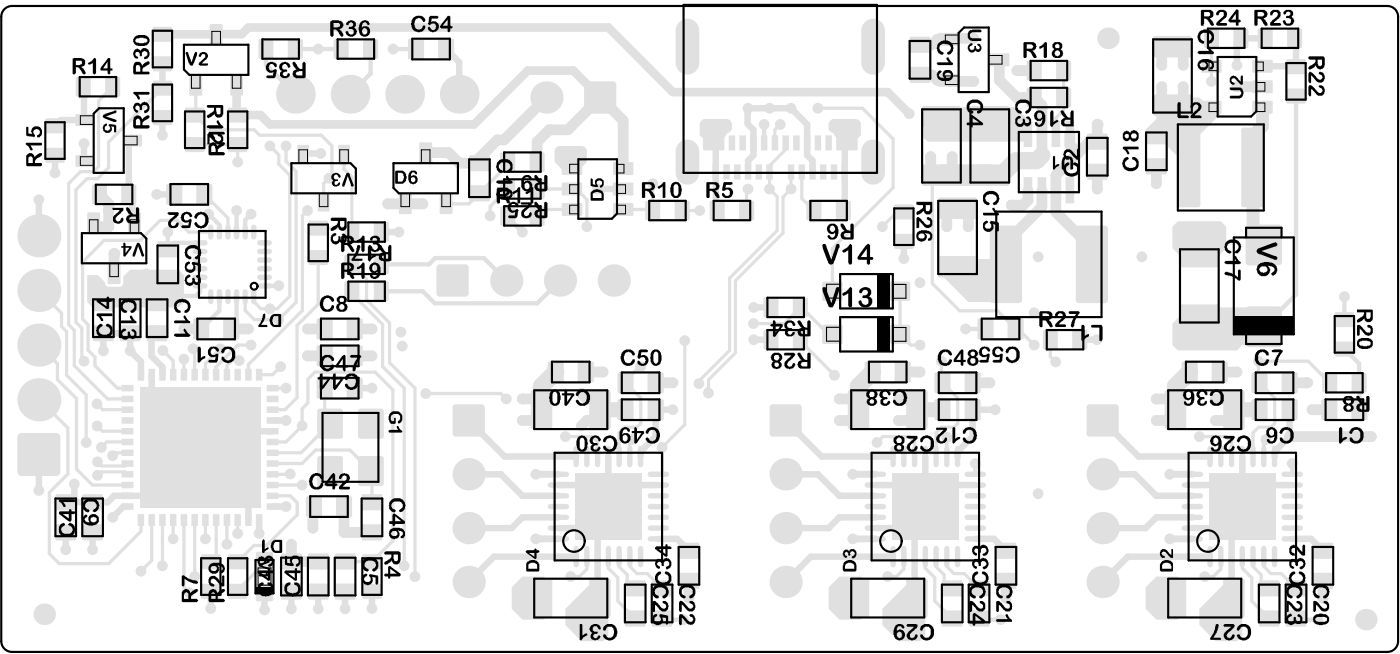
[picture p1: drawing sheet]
<svg xmlns="http://www.w3.org/2000/svg" width="217mm" height="101mm" viewBox="0 0 217 101" stroke-linecap="round" stroke-linejoin="round" font-family="sans-serif">
<path d="M.7 1.4l.7-.4 .5-.1h213.1a1.67 1.67 0 0 1 1.7 1.7v96.7a1.67 1.67 0 0 1-1.7 1.6h-213.1a1.67 1.67 0 0 1-1.7-1.6v-96.7l.1-.4z" fill="none" stroke="#000" stroke-width=".33"/>
<g fill="#e0e0e0">
<path d="M109.3 18.4h3.3l.8 .9v.8l-.4 .4a.51 .51 0 0 0-.5 .5l-1.6 1.6h-1.6v-.8l-.9-.9v-1.6z"/>
<path d="M13.5 42.6h1.7l1 1.1a.66 .66 0 0 0 .7 .7h1.6a.64 .64 0 0 0 .6-.6v-1l1.1-1h7.5l.8 .8v4.2l-.8 .8h-13.4l-.8-.8z"/>
<path d="M145.9 40.1h10.8v6.7h-6.6l-4.2-4.2z"/>
<path d="M184.2 47.6h13.3v5.8h-5l-.8 .9h-9.2l-.8-.9v-3.3z"/>
<path d="M143.4 16.6h14l2.3 2.3v3h-16l-.6-.6v-4.4z"/>
<path d="M86.8 22.6h3.3l.8 .8v1.7l-1.6 1.7h-1.7l-1.6-1.7v-1.7z"/>
<path d="M129.2 18.4h3.4l.8 .9v1.6l-.8 .9v.8h-1.7l-1.6-1.6a.51 .51 0 0 0-.4-.5l-.5-.4v-.8z"/>
<path d="M179.2 89.3h3.3l.9 .8v5l-.9 .8h-3.3l-1.7-1.6v-3.4z"/>
<path d="M130.1 89.3h3.3l.8 .8v5l-.8 .8h-3.3l-1.7-1.6v-3.4z"/>
<path d="M81 89.3h3.3l.8 .8v5l-.8 .8h-3.3l-1.7-1.6v-3.4z"/>
<path d="M91.8 90.1h2.5v8.3l-.9 .9h-3.3l-2.5-2.5v-2.5z"/>
<path d="M140.9 90.1h2.5v8.3l-.8 .9h-3.4l-2.5-2.5v-2.5z"/>
<path d="M190 90.1h2.5v8.3l-.8 .9h-3.3l-2.5-2.5v-2.5z"/>
<path d="M182.5 34.3h6.7l.8 .8v3.3l-1.6 1.7h-5l-1.7-1.7v-3.3z"/>
<path d="M179.2 17.8l.5-.3 3.7 .1a1.27 1.27 0 0 0 1.2-1.3v-1.2h1.3l.8 .8h2.5v1.7l-3.3 3.3v3.4h-3.4l-2.5-2.5h-1.6l-.9-.9v-.8l1.7-1.7z"/>
</g>
<path d="M27.5 45.8h2.9M43.2 44.2v.1" fill="none" stroke="#e0e0e0" stroke-width=".67"/>
<path d="M44.9 27.1v18.8M33.5 56.8v1.2M34.1 54l-2.3 2.3M99.1 56.8h.2M139.5 51.8l1.7 1.6M162.8 52.6v2.6" fill="none" stroke="#e0e0e0" stroke-width=".5"/>
<circle cx="199.8" cy="67.6" r=".83" fill="#e0e0e0"/>
<path d="M199.8 67.6h12.7" fill="none" stroke="#e0e0e0" stroke-width="1.7"/>
<path d="M150.7 63.4h3.5" fill="none" stroke="#e0e0e0" stroke-width="1"/>
<circle cx="154.2" cy="63.4" r=".5" fill="#e0e0e0"/>
<path d="M31 44.3v.9l-.6 .6" fill="none" stroke="#e0e0e0" stroke-width=".67"/>
<path d="M114 54.6l-4.2 4.2v1.2M109.4 60.4l.4 .5" fill="none" stroke="#e0e0e0" stroke-width=".49"/>
<circle cx="109.4" cy="60.4" r=".24" fill="#e0e0e0"/>
<path d="M113.1 54.2l-4.8 4.8v.4M109.8 60l-.4 .4" fill="none" stroke="#e0e0e0" stroke-width=".49"/>
<g fill="none" stroke="#e0e0e0" stroke-width=".5">
<path d="M187.7 10.3v2.3M187.7 5.9v4.3M43.2 24v1.4M44.3 22.6v2.4M45.9 26.5v20.3l-2.7 2.7M47.7 32.6l-.8 .8v14.7l-8.4 8.3v1.6M49.3 39.9v7.2l-3.3 3.3v11.2M139 32.8l-2.3 2.3M31.8 56.3v1.7M35.2 56.6v1.4M43.5 56.8l-1.3 1.2h-2M59.3 50.2v6.5"/>
<path d="M106.1 52.7v13l-3.5 3.6M124 47.6l-2.5 2.5h-4.7"/>
</g>
<path d="M180 13.4v2.9M147.6 24.3v2.8" fill="none" stroke="#e0e0e0" stroke-width="1.7"/>
<circle cx="147.6" cy="27.1" r=".83" fill="#e0e0e0"/>
<path d="M183.4 13.4v2.9M144.2 24.3v2.8" fill="none" stroke="#e0e0e0" stroke-width="1.7"/>
<circle cx="183.4" cy="16.3" r=".83" fill="#e0e0e0"/>
<path d="M142.6 11.6h1.8l.9 .8h1.6l.2 .2h3.8M150.9 5.9h-3.8l-.2 .2h-1.6l-.9 .8h-1.8M180 16.3h3.4" fill="none" stroke="#e0e0e0" stroke-width="1.7"/>
<path d="M25.2 56.8v1.2" fill="none" stroke="#e0e0e0" stroke-width="1"/>
<path d="M42.2 75.1h4.6M140.9 67.6h-4.1l-.9 .9M146.7 67.7v3" fill="none" stroke="#e0e0e0" stroke-width=".5"/>
<circle cx="46.8" cy="75.1" r=".25" fill="#e0e0e0"/>
<path d="M54.5 45.1v.4l4.8 4.7M54.5 40.9l2.3 2.3v3.2l3.6 3.6v6.2l3.9 3.9v29.2M59.3 56.7l3.3 3.4v27.5M42.2 68.4h2.1l2.5-2.5v-2.6l.9-.9v-3.7l1.1-1.1h9.3l2.8 2.8v23.3l-3.3 3.3-4.1-.1M45 73.4h-2.8M23.5 80.5v6.3l-1.7 1.6M36.8 80.5v2.1" fill="none" stroke="#e0e0e0" stroke-width=".5"/>
<path d="M120.4 30.4v5.3l-7.3 7.4v11.1M121.3 30.5v5.6l-7.3 7.3v11.2" fill="none" stroke="#e0e0e0" stroke-width=".49"/>
<path d="M90.1 60.9l.8 .9h2.1M90.9 65.1h2.1" fill="none" stroke="#e0e0e0" stroke-width="1.7"/>
<circle cx="35.2" cy="84.3" r=".25" fill="#e0e0e0"/>
<path d="M42.2 60.1h2.1M46 61.6l-1.8 1.8h-2M25.2 80.5v7.1M35.2 80.5v3.8" fill="none" stroke="#e0e0e0" stroke-width=".5"/>
<g fill="#e0e0e0">
<circle cx="25.2" cy="87.6" r=".25"/>
<circle cx="26.8" cy="83.4" r=".25"/>
</g>
<path d="M26.8 80.5v2.9M28.5 80.5v10.4l.8 .9" fill="none" stroke="#e0e0e0" stroke-width=".5"/>
<circle cx="102.6" cy="73.4" r=".25" fill="#e0e0e0"/>
<g fill="none" stroke="#e0e0e0" stroke-width=".5">
<path d="M30.2 17.8l2.3 2.3h6.9l.8 .8M36.8 22.4v2.7M41.8 22.6l1.4 1.4M44.3 25l1.6 1.5M51 27.6l-.8 .8v3M51.4 22.6v4.5M101.2 28.4v4.2M10.3 58.1l3.1 3v7.4M15 62.5l.9 .9h3.9M15.1 65.9l.8 .9h3.9M19.8 68.4h-3.3l-.8 .9M102.6 69.3v4.1h-.6"/>
<path d="M41 86.8v.4l-4.2 4.2v.1"/>
</g>
<path d="M20 30.1l.5 .5v3.5l.3 .4" fill="none" stroke="#e0e0e0" stroke-width="1"/>
<circle cx="36.8" cy="25.1" r=".25" fill="#e0e0e0"/>
<g fill="none" stroke="#e0e0e0" stroke-width=".5">
<path d="M126.7 16.8h7l4.7 4.7v7.6l-9.4 9.4v6.6M164.8 15.1v2l-1.2 1.2v2.4M53.3 23.8v2.4l1.2 1.2v8.5M78.7 29.3l-2.7 2.7v1.4M78.7 25.1v.4l-6 6.1h-3.6M88.6 29.3h.7l1.6 1.6v4.2M105.7 32.6h2.7M145.9 27.1l-1.4 1.4M29.9 54l.3 .2M124 52.6v.2l5.3 5.3M124 47.6h.2l4.2 4.2h.6M139.5 45.1v6.7"/>
<path d="M141.2 53.4h1.4M162.8 55.2l.8 .8M19.8 70.1h-1.9l-.5 .4M30.2 80.5v8.8M31.8 80.5v2.9"/>
</g>
<path d="M84.7 15.1l-6.6 6.6h-1l-2.8 2.7v.9M15.4 30.1l1.4 1.4v3.6h-1.6l-.7-.6M60.1 31.6h2.7M159.3 29.5v1.5l-.7 .8h-1.9M53.3 78.4v4h4.3" fill="none" stroke="#e0e0e0" stroke-width="1.7"/>
<path d="M78.7 33.4v.2l2.3 2.3" fill="none" stroke="#e0e0e0" stroke-width=".67"/>
<path d="M104.3 14.3h33.3l3.3 3.3" fill="none" stroke="#e0e0e0" stroke-width="1.3"/>
<path d="M119.3 29.3l1.1 1.1M122.6 29.3l-1.3 1.2M15.1 71.5l.6 .6h3.7l.4-.3M19.8 73.4l-.4-.4h-3.7l-.6 .6" fill="none" stroke="#e0e0e0" stroke-width=".49"/>
<circle cx="42.2" cy="68.4" r=".25" fill="#e0e0e0"/>
<path d="M17.5 13.4l-2.2 2.2v10.2l-.8 .8h-2l-1.9 1.8v21.9l.9 .8v5.5l5.2 5.2h3.1M25.2 13.6l-8.4 8.4v4l-1.7 1.7h-1.6l-1.7 1.7v20.5l.9 .9v4.8l.3 .3M21.7 37.2h-5.6l-3.3 3.4v8.8l.8 .9v3.9l1.1 1.1v1.3l3.5 3.5h1.6M31.7 30.1l3.6 3.7v2.1M6 45l3.5 3.5v2.1l.8 .7v6.8M6 53.4l2.9 2.9v2.5l3 2.9v10.9" fill="none" stroke="#e0e0e0" stroke-width=".5"/>
<path d="M32.3 33.2l1.7 1.6v1.1" fill="none" stroke="#e0e0e0" stroke-width=".67"/>
<circle cx="36.7" cy="35.9" r=".33" fill="#e0e0e0"/>
<path d="M26 35.9v2.7l1-1h4M36.7 32.6v3.3M38.9 33.2l-.9 .9v1.8M34 45.9v2.2l-2.8 2.8M36.7 45.9v4.2l-.9 .8M41 44.3h2.2M59.1 40.9h7.4l.9-.9h7.6l3.5 3.4M86.8 43.4l-3.5 3.6h-15.9l-1.9-1.9h-6.4" fill="none" stroke="#e0e0e0" stroke-width=".67"/>
<path d="M32.7 35.9h-3.5l-1.8-1.8h-2.6l-3.1 3.1M40.2 20.9h9.6l1.6 1.7M43.2 25.4l1.7 1.7M49.3 35.3h4.6l.6 .6M38 45.9v2.2l1.4 1.4h3.8M39.3 45.9v.8l1.1 1.1h2.6M42.2 71.8h4.6l2.1-2.1h5.3l3.4 3.4v4.7M42.2 76.8h2.8l1.1 1v1.9l-4.8 4.7h-1.9l-2.6 2.6M50.3 60.1v4.7l.8 .8M77.6 60.9l.9 .9M33.5 80.5v5.6l-.8 .9" fill="none" stroke="#e0e0e0" stroke-width=".5"/>
<path d="M17.7 39.3v3.1M28.5 50.9h2.7M35.8 50.9h2.7M47.7 55.1h2.6M47.7 50.9h2.6M55 55.1h2.6M55 50.9h2.6M48.7 78.4l-.2 .2v3.2M45.2 84.3v2.6h4.1" fill="none" stroke="#e0e0e0" stroke-width="1.7"/>
<path d="M140.1 37.4v2.6M116.8 47.6h2.7M116.8 52.6h2.7M41 91.8v2.6" fill="none" stroke="#e0e0e0" stroke-width="1"/>
<circle cx="17.7" cy="39.3" r=".83" fill="#e0e0e0"/>
<path d="M6 61.9h.2l4.3 4.4v7.1l-2.9 2.9v9.4l1.6 1.6h7.6l5-5v-1.8M11.9 72.6l2.4 2.5h5.5" fill="none" stroke="#e0e0e0" stroke-width=".5"/>
<path d="M10.2 77.8h4.1M11.5 74.9v2.9" fill="none" stroke="#e0e0e0" stroke-width="1"/>
<circle cx="164.8" cy="10.9" r=".25" fill="#e0e0e0"/>
<path d="M164.8 10.9v4.2" fill="none" stroke="#e0e0e0" stroke-width=".5"/>
<path d="M165.8 22.4l1.3 1.3M170 21.9h-1.2l-5.2 5.2v2.4M179.2 25.8v2.6" fill="none" stroke="#e0e0e0" stroke-width="1.7"/>
<circle cx="170" cy="19.3" r=".83" fill="#e0e0e0"/>
<path d="M170 19.3v2.6M161.5 20.7v3.3M165.8 20.7v1.7M170 26.6v2.7" fill="none" stroke="#e0e0e0" stroke-width="1.7"/>
<path d="M157.4 24.9l-2.2 2.2M161.5 24l-.9 .9h-2.4" fill="none" stroke="#e0e0e0" stroke-width="2.7"/>
<path d="M153.4 27.1h1.8" fill="none" stroke="#e0e0e0" stroke-width="1.3"/>
<path d="M145.9 27.1h7.5" fill="none" stroke="#e0e0e0" stroke-width="3.3"/>
<circle cx="153.4" cy="27.1" r="1.67" fill="#e0e0e0"/>
<path d="M154.9 9.3v3.1l2.7 2.7h2.7l1.2 1.2v4.4M157.6 10.9h2.7M144.2 27.1h1.7M144.2 20.9v-2.8h3.4v2.8M146.7 35.1v-2.9h3.4v2.9M151.7 20.9v-2.8h3.4v2.8M161.5 29.5v2.5l-5.6 5.6v3.3M163.6 29.5v3.3l5.6 5.6v2.5" fill="none" stroke="#e0e0e0" stroke-width="1.7"/>
<circle cx="36.8" cy="22.4" r=".25" fill="#e0e0e0"/>
<path d="M30.3 13.2v4.4l-.1 .2M30.2 22.4h6.6" fill="none" stroke="#e0e0e0" stroke-width=".5"/>
<path d="M25.2 5.3h12.3l1-1h55.8l10 10M33.5 5.3h.1M36.7 13.2v4.4l.1 .2h3.6l1.4 1.5h31.7l8.3-8.4h7l4.2 4.2" fill="none" stroke="#e0e0e0" stroke-width="1.3"/>
<path d="M12.9 13.4l.1 .1v5.1h-3.6l-.9 .9M25.2 9.9v3.7M6 30.9v5.6M20.7 21.8l-.7 .7v7.6M6 70.4v5.5M19.8 76.8h-2.1l-1 1h-2.4M19.8 78.4h-.7l-1.6 1.7M42.2 78.4h2.1M10.2 82.4v2.7M14.3 82.4v2.7M40.2 80.5v2.1" fill="none" stroke="#e0e0e0" stroke-width="1"/>
<circle cx="44.3" cy="65.1" r=".5" fill="#e0e0e0"/>
<g fill="none" stroke="#e0e0e0" stroke-width="1">
<path d="M25.2 18.2v2.7M69.1 7.6l2.1 2v5M8.5 24v2.8M13 22.2v2.7M24.3 30.1h2.7M47 23.8h2.7M59.1 35.9h2.7M92.6 29.3h4M16 54.3v-2.7h4.2v2.7l1.6 1.7v2M23.5 58v3.8l.8 .8M24.3 75.9l-.8 .9h-3.7M37.7 75.9l.8 .9v3.7"/>
<path d="M42.2 65.1h2.1M42.2 66.8h-8.7l-2.5 2.5"/>
</g>
<path d="M88.6 32.4h-4.4l-1 1M96.6 32.4h4.4l.2 .2M51.1 65.6l-4.4 4.5h-4.5" fill="none" stroke="#e0e0e0" stroke-width=".5"/>
<path d="M41.2 7.6v2.4l4.6 4.6M45.8 7.6h7.1M57.4 7.6v3.8l-3.2 3.2M60.9 7.6h3.6" fill="none" stroke="#e0e0e0" stroke-width=".67"/>
<path d="M62.8 31.6h2.7M66 23.6h3.5l1.7 1.7h3.1" fill="none" stroke="#e0e0e0" stroke-width="1.7"/>
<circle cx="83.2" cy="29.3" r=".25" fill="#e0e0e0"/>
<path d="M83.2 29.3h5.4M115.9 29.3l-.2 .2v3.1M124.2 26.6v4.1l1.9 1.9" fill="none" stroke="#e0e0e0" stroke-width=".5"/>
<path d="M110.6 22.1l.3 .4v9.9l.2 .2M115.9 26.6v-1.7l.9-.9v-3.9l-.9-.9v-2.4h6.7l2.5 2.5v4.7l.8 .9v1.7M131.2 22.1l-.3 .4v9.9l-.2 .2" fill="none" stroke="#e0e0e0" stroke-width="1"/>
<path d="M120.9 19.3l-.8 .8v2M121.8 22.1v1.1l-2.5 2.5v.9M122.6 26.6v2.7" fill="none" stroke="#e0e0e0" stroke-width=".49"/>
<path d="M118.4 19.3v2.8" fill="none" stroke="#e0e0e0" stroke-width=".67"/>
<path d="M83.2 25.1v-3.1l1.9-1.9h2.9l5-5 3.6 3.6v7.4" fill="none" stroke="#e0e0e0" stroke-width="1.7"/>
<circle cx="119.3" cy="26.6" r=".24" fill="#e0e0e0"/>
<path d="M119.3 26.6v2.7" fill="none" stroke="#e0e0e0" stroke-width=".49"/>
<g fill="none" stroke="#e0e0e0" stroke-width="1">
<path d="M23.5 52.5v2.6l1.7 1.7M167.3 52.6h2.7M55 60.1h2.6M72.6 73.4h5l3.4 3.4h5.5M72.6 65.1l5.6 5.6h11.1M90.6 74.8l-.3 .3h-3.8M94.3 78.4l-1.7 1.7v12.1l.4 .4M94.3 70.7v4.1M97.9 74.8l.4 .3h3.7M104.3 63.4h-2.7v4.2l-2.3 2.3v.8M121.8 73.4h4.9l3.4 3.4h5.6M121.8 65.1l5.5 5.6h11.1"/>
<path d="M139.7 74.8l-.3 .3h-3.7M143.4 78.4l-1.7 1.7v12.1l.4 .4M143.4 70.7v4.1M147.1 74.8l.3 .3h3.7M150.7 63.4v4.2l-2.3 2.3v.8M188.9 74.8l-.4 .3h-3.7M192.5 78.4l-1.6 1.7v12.1l.3 .4M192.5 70.7v4.1M196.2 74.8l.3 .3h3.8M199.8 63.4v4.2l-2.3 2.3v.8M32.7 91.5v2.7M45.2 91.6v2.7"/>
<path d="M49.3 91.6v2.7M53.5 91.6v2.7M57.6 91.5v2.7M86.5 80.1h-5.5l-1.7 1.7h-6.7M86.5 81.8h3.8l.3 .3M89.3 86.2h-12.8l-3.9 3.9M102 83.4h2.9l1.9 1.9M135.7 80.1h-5.6l-1.7 1.7h-6.6M135.7 81.8h3.7l.3 .3M138.4 86.2h-12.7l-3.9 3.9M151.1 83.4h3l1.8 1.9M184.8 81.8h3.7l.4 .3"/>
<path d="M200.3 83.4h2.9l1.8 1.9"/>
</g>
<path d="M208.3 45.9v3.6M208.3 54l2.3 2.3 .1 7.1M151.1 71.8v1.6M200.3 71.8v1.6M102.6 95.8l.2 .1h3.1M151.7 95.8l.2 .1h3.2M200.8 95.8l.2 .1h3.2" fill="none" stroke="#e0e0e0" stroke-width=".67"/>
<g fill="none" stroke="#e0e0e0" stroke-width=".5">
<path d="M96.8 59.1l2.5 2.5v3.9l-.6 .6h-1.9l-.9 .9v3.7M145.9 55.9v3.2l2.5 2.5v3.9l-.6 .6h-1.9l-.8 .9v3.7M206.1 59.3l-3.4-3.4h-7.7v3.2l2.5 2.5v3.9l-.6 .6h-1.9l-.8 .9v3.7M66 60.9h11.6M87.6 67.6h4.2l.8 .8v2.3M97.9 68l-.3 .4v2.3M140.9 67.6l.8 .8v2.3M185.9 67.6h4.1l.9 .8v2.3M196.2 68l-.3 .4v2.3M90.9 86.2v1.9l-1.1 1.2h-1.4M94.3 86.2v1.8l1.4 1.4v3.7l2.7 2.7M95.9 86.2v1.5l1.3 1.3v2.1h1.2"/>
<path d="M97.6 86.2v1.5l1.1 1.1h1.6l2.3 2.3M140.1 86.2v1.9l-1.2 1.2h-1.3M143.4 86.2v1.8l1.5 1.4v3.7l2.7 2.7M145.1 86.2v1.5l1.2 1.3v2.1h1.3M146.7 86.2v1.5l1.1 1.1h1.6l2.3 2.3M189.2 86.2v1.9l-1.2 1.2h-1.3M195.4 89v2.1M195.9 86.2v1.5l1.1 1.1h1.6l2.2 2.3"/>
</g>
<path d="M83 73.4h3.5M132.2 73.4h3.5M181.3 73.4h3.5M83 83.4h3.5M132.2 83.4h3.5M181.3 83.4h3.5" fill="none" stroke="#e0e0e0" stroke-width="1.1"/>
<g fill="none" stroke="#e0e0e0" stroke-width="1.7">
<path d="M90.8 57.6h2.6M101.6 59.3h2.7M139.9 57.6h2.7M150.7 59.3h2.7M81 61.8h2.9M83.9 63.4v1.7h-2.9M90.9 65.1l-.8 .8M93 61.8v3.3M130.1 61.8h2.9M133 63.4v1.7h-2.9M139.2 61.8h2.9v3.3h-2.9M106.8 89.9v2.7"/>
<path d="M155.9 89.9v2.7M205 89.9v2.7"/>
</g>
<path d="M93 63.4h3.9M142.1 63.4h4" fill="none" stroke="#e0e0e0" stroke-width="2.3"/>
<path d="M86.1 57.6l-2.2 2.2v3.6M135.2 57.6l-2.2 2.2v3.6" fill="none" stroke="#e0e0e0" stroke-width="2.7"/>
<circle cx="195.4" cy="91.1" r=".25" fill="#e0e0e0"/>
<path d="M192.5 86.2v1.8l1.5 1.4v3.7l2.7 2.7M194.2 86.2v1.5l1.2 1.3M195.4 91.1h1.3" fill="none" stroke="#e0e0e0" stroke-width=".5"/>
<path d="M179.2 61.8h3M182.2 63.4v1.7h-3M188.4 61.8h2.8v3.3" fill="none" stroke="#e0e0e0" stroke-width="1.7"/>
<path d="M191.2 63.4h4" fill="none" stroke="#e0e0e0" stroke-width="2.3"/>
<path d="M184.4 57.6l-2.2 2.2v3.6" fill="none" stroke="#e0e0e0" stroke-width="2.7"/>
<path d="M170.9 65.1l5.6 5.6h11M170.9 73.4h5l3.3 3.4h5.6M184.8 80.1h-5.6l-1.7 1.7h-6.6M187.5 86.2h-12.7l-3.9 3.9" fill="none" stroke="#e0e0e0" stroke-width="1"/>
<circle cx="191.2" cy="65.1" r=".83" fill="#e0e0e0"/>
<path d="M189 57.6h2.7M188.4 65.1h2.8M203.3 63.4h2.7" fill="none" stroke="#e0e0e0" stroke-width="1.7"/>
<circle cx="202.5" cy="59.3" r=".83" fill="#e0e0e0"/>
<path d="M180 7.2h3.4v2.9M199.8 59.3h2.7" fill="none" stroke="#e0e0e0" stroke-width="1.7"/>
<path d="M200.8 14.9v30.7l-4.9 5" fill="none" stroke="#e0e0e0" stroke-width=".67"/>
<path d="M195.7 16.6v2.9l-1.5 1.5v15.3l1.7 1.6" fill="none" stroke="#e0e0e0" stroke-width="2"/>
<circle cx="180" cy="7.2" r=".83" fill="#e0e0e0"/>
<path d="M180 7.2v2.9" fill="none" stroke="#e0e0e0" stroke-width="1.7"/>
<path d="M200.6 5.9l.2 .2v4.2h-5.1" fill="none" stroke="#e0e0e0" stroke-width="1"/>
<circle cx="196.1" cy="5.9" r=".5" fill="#e0e0e0"/>
<path d="M196.1 5.9h-3.8l-.6 .6v3.6M24.3 51.6l-.8 .9" fill="none" stroke="#e0e0e0" stroke-width="1"/>
<path d="M191.7 13.4h4" fill="none" stroke="#e0e0e0" stroke-width="1.7"/>
<path d="M139 32.8h1.1M144.5 28.5v15.4l4.2 4.2h5.9l2.8 2.8h.4l2.5 2.5M25.2 54.3l1.6 1.6v2.1M28.5 55.6v2.4M30.2 54.2v3.8M37.1 55.8h-1.1l-.8 .8M38.9 53.4h-2l-3.4 3.4M44.9 45.9l-1.9 1.9M99.1 56.8l-2.3 2.3" fill="none" stroke="#e0e0e0" stroke-width=".5"/>
<path d="M149.6 50.9h3.1" fill="none" stroke="#e0e0e0" stroke-width=".67"/>
<g fill="#e0e0e0">
<circle cx="62.3" cy="53.6" r=".83"/>
<circle cx="62.1" cy="51.4" r=".83"/>
<circle cx="136.7" cy="35.1" r=".83"/>
<circle cx="106.1" cy="52.7" r=".83"/>
<circle cx="99.3" cy="56.8" r=".83"/>
<circle cx="78.5" cy="61.8" r=".83"/>
<circle cx="90.1" cy="65.9" r=".83"/>
<circle cx="90.1" cy="60.9" r=".83"/>
<circle cx="43.2" cy="44.2" r=".83"/>
<circle cx="47.7" cy="32.6" r=".83"/>
<circle cx="27.5" cy="45.8" r=".83"/>
<circle cx="66" cy="60.9" r=".83"/>
<circle cx="142.6" cy="53.4" r=".83"/>
<circle cx="160.3" cy="48.4" r=".83"/>
<circle cx="149.6" cy="50.9" r=".83"/>
<circle cx="160.3" cy="53.4" r=".83"/>
<circle cx="163.6" cy="56" r=".83"/>
<circle cx="28.5" cy="55.6" r=".83"/>
<circle cx="25.2" cy="54.3" r=".83"/>
<circle cx="29.9" cy="54" r=".83"/>
<circle cx="34.1" cy="54" r=".83"/>
<circle cx="37.1" cy="55.8" r=".83"/>
<circle cx="212.5" cy="67.6" r=".83"/>
<circle cx="209.2" cy="67.6" r=".83"/>
<circle cx="154.2" cy="63.4" r=".83"/>
<circle cx="22.7" cy="42.4" r=".83"/>
<circle cx="108.3" cy="59.4" r=".83"/>
<circle cx="109.8" cy="60.9" r=".83"/>
<circle cx="38.9" cy="53.4" r=".83"/>
<circle cx="43.5" cy="56.8" r=".83"/>
<circle cx="116.8" cy="50.1" r=".83"/>
<circle cx="187.7" cy="12.6" r=".83"/>
<circle cx="183.4" cy="13.4" r=".83"/>
<circle cx="180" cy="13.4" r=".83"/>
<circle cx="150.9" cy="5.9" r=".83"/>
<circle cx="150.9" cy="12.6" r=".83"/>
<circle cx="146.7" cy="67.7" r=".83"/>
<circle cx="135.9" cy="68.5" r=".83"/>
<circle cx="46.8" cy="75.1" r=".83"/>
<circle cx="45" cy="73.4" r=".83"/>
<circle cx="21.8" cy="88.4" r=".83"/>
<circle cx="46.8" cy="65.9" r=".83"/>
<circle cx="62.6" cy="87.6" r=".83"/>
<circle cx="64.3" cy="89.3" r=".83"/>
<circle cx="36.8" cy="82.6" r=".83"/>
<circle cx="35.2" cy="84.3" r=".83"/>
<circle cx="44.3" cy="60.1" r=".83"/>
<circle cx="25.2" cy="87.6" r=".83"/>
<circle cx="26.8" cy="83.4" r=".83"/>
<circle cx="29.3" cy="91.8" r=".83"/>
<circle cx="102.6" cy="69.3" r=".83"/>
<circle cx="44.3" cy="22.6" r=".83"/>
<circle cx="41.8" cy="22.6" r=".83"/>
<circle cx="51" cy="27.6" r=".83"/>
<circle cx="101.2" cy="28.4" r=".83"/>
<circle cx="15" cy="62.5" r=".83"/>
<circle cx="15.1" cy="65.9" r=".83"/>
<circle cx="13.4" cy="68.5" r=".83"/>
<circle cx="15.7" cy="69.3" r=".83"/>
<circle cx="36.8" cy="25.1" r=".83"/>
<circle cx="126.7" cy="16.8" r=".83"/>
<circle cx="129.3" cy="58.1" r=".83"/>
<circle cx="160.9" cy="76.4" r=".83"/>
<circle cx="142.6" cy="43.8" r=".83"/>
<circle cx="160.9" cy="39.8" r=".83"/>
<circle cx="177" cy="39.8" r=".83"/>
<circle cx="190" cy="52.6" r=".83"/>
<circle cx="186.7" cy="52.6" r=".83"/>
<circle cx="183.4" cy="52.6" r=".83"/>
<circle cx="90.9" cy="35.1" r=".83"/>
<circle cx="76" cy="33.4" r=".83"/>
<circle cx="81" cy="35.9" r=".83"/>
<circle cx="60.1" cy="31.6" r=".83"/>
<circle cx="16.8" cy="35.1" r=".83"/>
<circle cx="16.8" cy="32.6" r=".83"/>
<circle cx="140.9" cy="17.6" r=".83"/>
<circle cx="30.2" cy="89.3" r=".83"/>
<circle cx="53.3" cy="82.4" r=".83"/>
<circle cx="31.8" cy="83.4" r=".83"/>
<circle cx="17.4" cy="70.5" r=".83"/>
<circle cx="15.1" cy="71.5" r=".83"/>
<circle cx="15.1" cy="73.6" r=".83"/>
<circle cx="13" cy="55.9" r=".83"/>
<circle cx="32.3" cy="33.2" r=".83"/>
<circle cx="36.7" cy="32.6" r=".83"/>
<circle cx="47.7" cy="55.1" r=".83"/>
<circle cx="47.7" cy="50.9" r=".83"/>
<circle cx="45.2" cy="84.3" r=".83"/>
<circle cx="41" cy="94.4" r=".83"/>
<circle cx="116.8" cy="47.6" r=".83"/>
<circle cx="116.8" cy="52.6" r=".83"/>
<circle cx="140.1" cy="40" r=".83"/>
<circle cx="57.6" cy="50.9" r=".83"/>
<circle cx="57.6" cy="55.1" r=".83"/>
<circle cx="43.2" cy="49.5" r=".83"/>
<circle cx="41.8" cy="47.8" r=".83"/>
<circle cx="38.9" cy="33.2" r=".83"/>
<circle cx="38.5" cy="50.9" r=".83"/>
<circle cx="28.5" cy="50.9" r=".83"/>
<circle cx="26" cy="35.9" r=".83"/>
<circle cx="14.3" cy="43.4" r=".83"/>
<circle cx="20.2" cy="43.4" r=".83"/>
<circle cx="17.7" cy="39.3" r=".83"/>
<circle cx="11.5" cy="74.9" r=".83"/>
<circle cx="179.2" cy="28.4" r=".83"/>
<circle cx="170" cy="19.3" r=".83"/>
<circle cx="170" cy="29.3" r=".83"/>
<circle cx="157.6" cy="10.9" r=".83"/>
<circle cx="147.6" cy="24.3" r=".83"/>
<circle cx="144.2" cy="24.3" r=".83"/>
<circle cx="151.7" cy="20.9" r=".83"/>
<circle cx="155.1" cy="20.9" r=".83"/>
<circle cx="144.2" cy="20.9" r=".83"/>
<circle cx="147.6" cy="20.9" r=".83"/>
<circle cx="150.1" cy="35.1" r=".83"/>
<circle cx="146.7" cy="35.1" r=".83"/>
<circle cx="156.7" cy="31.8" r=".83"/>
<circle cx="6" cy="30.9" r=".83"/>
<circle cx="6" cy="75.9" r=".83"/>
<circle cx="17.5" cy="80.1" r=".83"/>
<circle cx="10.2" cy="85.1" r=".83"/>
<circle cx="14.3" cy="85.1" r=".83"/>
<circle cx="40.2" cy="82.6" r=".83"/>
<circle cx="44.3" cy="78.4" r=".83"/>
<circle cx="44.3" cy="65.1" r=".83"/>
<circle cx="20.2" cy="54.3" r=".83"/>
<circle cx="16" cy="54.3" r=".83"/>
<circle cx="24.3" cy="30.1" r=".83"/>
<circle cx="13" cy="22.2" r=".83"/>
<circle cx="8.5" cy="26.8" r=".83"/>
<circle cx="25.2" cy="20.9" r=".83"/>
<circle cx="60.9" cy="7.6" r=".83"/>
<circle cx="49.3" cy="7.6" r=".83"/>
<circle cx="49.7" cy="23.8" r=".83"/>
<circle cx="65.5" cy="31.6" r=".83"/>
<circle cx="61.8" cy="35.9" r=".83"/>
<circle cx="92.6" cy="29.3" r=".83"/>
<circle cx="118.4" cy="19.3" r=".83"/>
<circle cx="120.9" cy="19.3" r=".83"/>
<circle cx="90.1" cy="23.4" r=".83"/>
<circle cx="86.8" cy="23.4" r=".83"/>
<circle cx="119.3" cy="16.8" r=".83"/>
<circle cx="122.6" cy="16.8" r=".83"/>
<circle cx="115.9" cy="16.8" r=".83"/>
<circle cx="108.4" cy="32.6" r=".83"/>
<circle cx="109.3" cy="19.3" r=".83"/>
<circle cx="112.6" cy="19.3" r=".83"/>
<circle cx="129.2" cy="19.3" r=".83"/>
<circle cx="132.6" cy="19.3" r=".83"/>
<circle cx="115.9" cy="29.3" r=".83"/>
<circle cx="122.6" cy="29.3" r=".83"/>
<circle cx="119.3" cy="29.3" r=".83"/>
<circle cx="48.5" cy="81.8" r=".83"/>
<circle cx="208.3" cy="45.9" r=".83"/>
<circle cx="170" cy="52.6" r=".83"/>
<circle cx="199.8" cy="67.6" r=".83"/>
<circle cx="104.3" cy="63.4" r=".83"/>
<circle cx="57.6" cy="94.2" r=".83"/>
<circle cx="53.5" cy="94.3" r=".83"/>
<circle cx="49.3" cy="94.3" r=".83"/>
<circle cx="45.2" cy="94.3" r=".83"/>
<circle cx="32.7" cy="94.2" r=".83"/>
<circle cx="57.6" cy="60.1" r=".83"/>
<circle cx="87.6" cy="67.6" r=".83"/>
<circle cx="185.9" cy="67.6" r=".83"/>
<circle cx="179.2" cy="90.9" r=".83"/>
<circle cx="179.2" cy="94.3" r=".83"/>
<circle cx="130.1" cy="94.3" r=".83"/>
<circle cx="130.1" cy="90.9" r=".83"/>
<circle cx="83" cy="83.4" r=".83"/>
<circle cx="83" cy="73.4" r=".83"/>
<circle cx="132.2" cy="83.4" r=".83"/>
<circle cx="132.2" cy="73.4" r=".83"/>
<circle cx="106.8" cy="92.6" r=".83"/>
<circle cx="155.9" cy="92.6" r=".83"/>
<circle cx="81" cy="94.3" r=".83"/>
<circle cx="81" cy="90.9" r=".83"/>
<circle cx="88.4" cy="89.3" r=".83"/>
<circle cx="137.6" cy="89.3" r=".83"/>
<circle cx="89.3" cy="95.9" r=".83"/>
<circle cx="92.6" cy="97.6" r=".83"/>
<circle cx="138.4" cy="95.9" r=".83"/>
<circle cx="141.7" cy="97.6" r=".83"/>
<circle cx="145.9" cy="55.9" r=".83"/>
<circle cx="195" cy="55.9" r=".83"/>
<circle cx="139.2" cy="65.1" r=".83"/>
<circle cx="139.2" cy="61.8" r=".83"/>
<circle cx="190.9" cy="97.6" r=".83"/>
<circle cx="187.5" cy="95.9" r=".83"/>
<circle cx="186.7" cy="89.3" r=".83"/>
<circle cx="155.1" cy="95.9" r=".83"/>
<circle cx="105.9" cy="95.9" r=".83"/>
<circle cx="204.2" cy="95.9" r=".83"/>
<circle cx="181.3" cy="73.4" r=".83"/>
<circle cx="104.3" cy="59.3" r=".83"/>
<circle cx="93.4" cy="57.6" r=".83"/>
<circle cx="81" cy="61.8" r=".83"/>
<circle cx="81" cy="65.1" r=".83"/>
<circle cx="153.4" cy="59.3" r=".83"/>
<circle cx="142.6" cy="57.6" r=".83"/>
<circle cx="130.1" cy="61.8" r=".83"/>
<circle cx="130.1" cy="65.1" r=".83"/>
<circle cx="181.3" cy="83.4" r=".83"/>
<circle cx="97.9" cy="68" r=".83"/>
<circle cx="151.1" cy="71.8" r=".83"/>
<circle cx="200.3" cy="71.8" r=".83"/>
<circle cx="196.2" cy="68" r=".83"/>
<circle cx="205" cy="92.6" r=".83"/>
<circle cx="179.2" cy="65.1" r=".83"/>
<circle cx="179.2" cy="61.8" r=".83"/>
<circle cx="191.7" cy="57.6" r=".83"/>
<circle cx="188.4" cy="61.8" r=".83"/>
<circle cx="188.4" cy="65.1" r=".83"/>
<circle cx="202.5" cy="59.3" r=".83"/>
<circle cx="203.3" cy="63.4" r=".83"/>
<circle cx="183.4" cy="35.9" r=".83"/>
<circle cx="188.4" cy="35.9" r=".83"/>
<circle cx="183.4" cy="10.1" r=".83"/>
<circle cx="180" cy="10.1" r=".83"/>
<circle cx="191.7" cy="13.4" r=".83"/>
<circle cx="191.7" cy="10.1" r=".83"/>
<circle cx="147.1" cy="74.8" r=".83"/>
<circle cx="147.1" cy="78.4" r=".83"/>
<circle cx="147.1" cy="82.1" r=".83"/>
<circle cx="143.4" cy="74.8" r=".83"/>
<circle cx="143.4" cy="78.4" r=".83"/>
<circle cx="143.4" cy="82.1" r=".83"/>
<circle cx="139.7" cy="74.8" r=".83"/>
<circle cx="139.7" cy="78.4" r=".83"/>
<circle cx="139.7" cy="82.1" r=".83"/>
<circle cx="37.7" cy="75.9" r=".83"/>
<circle cx="24.3" cy="75.9" r=".83"/>
<circle cx="24.3" cy="62.6" r=".83"/>
<circle cx="37.7" cy="62.6" r=".83"/>
<circle cx="31" cy="69.3" r=".83"/>
<circle cx="196.2" cy="74.8" r=".83"/>
<circle cx="196.2" cy="78.4" r=".83"/>
<circle cx="196.2" cy="82.1" r=".83"/>
<circle cx="192.5" cy="74.8" r=".83"/>
<circle cx="192.5" cy="78.4" r=".83"/>
<circle cx="192.5" cy="82.1" r=".83"/>
<circle cx="188.9" cy="74.8" r=".83"/>
<circle cx="188.9" cy="78.4" r=".83"/>
<circle cx="188.9" cy="82.1" r=".83"/>
<circle cx="97.9" cy="74.8" r=".83"/>
<circle cx="97.9" cy="78.4" r=".83"/>
<circle cx="97.9" cy="82.1" r=".83"/>
<circle cx="94.3" cy="74.8" r=".83"/>
<circle cx="94.3" cy="78.4" r=".83"/>
<circle cx="94.3" cy="82.1" r=".83"/>
<circle cx="90.6" cy="74.8" r=".83"/>
<circle cx="90.6" cy="78.4" r=".83"/>
<circle cx="90.6" cy="82.1" r=".83"/>
</g>
<path d="M106.5 4.7v5M135.3 4.7v5M135.3 23.4v3.4" fill="none" stroke="#e0e0e0" stroke-width="3.7"/>
<g fill="#e0e0e0">
<path d="M123.8 67.1h.4a.5 .5 0 0 1-.4 .5z"/>
<path d="M123.8 62.6l.4 .2 .1 .3h-.5z"/>
<path d="M119.5 62.7l.3-.1v.5h-.5z"/>
<path d="M119.3 67.1h.5v.5a.5 .5 0 0 1-.5-.5z"/>
<path d="M172.9 67.1h.5a.5 .5 0 0 1-.5 .5z"/>
<path d="M172.9 62.6l.4 .2 .1 .3h-.5z"/>
<path d="M168.6 62.7l.3-.1v.5h-.5z"/>
<path d="M168.4 67.1h.5v.5a.5 .5 0 0 1-.5-.5z"/>
<path d="M72.1 40.9l.5 .3v.2h-.5z"/>
<path d="M67.9 41l.2-.1v.5h-.5z"/>
<path d="M67.6 45.4h.5v.5h-.2z"/>
<path d="M72.1 45.4h.5v.3l-.5 .2z"/>
<path d="M90.5 17.1h.5v.5a.5 .5 0 0 1-.5-.5z"/>
<path d="M95 17.1h.5l-.2 .4-.3 .1z"/>
<path d="M95 12.6l.4 .2 .1 .3h-.5z"/>
<path d="M90.8 12.7l.2-.1v.5h-.5z"/>
<circle cx="121.8" cy="81.8" r="2.5"/>
<circle cx="121.8" cy="90.1" r="2.5"/>
<circle cx="170.9" cy="73.4" r="2.5"/>
<circle cx="170.9" cy="81.8" r="2.5"/>
<circle cx="170.9" cy="90.1" r="2.5"/>
<circle cx="72.6" cy="90.1" r="2.5"/>
<circle cx="72.6" cy="73.4" r="2.5"/>
<circle cx="78.5" cy="43.4" r="2.5"/>
<circle cx="84.7" cy="15.1" r="2.5"/>
<circle cx="54.2" cy="14.6" r="3"/>
<circle cx="71.2" cy="14.6" r="3"/>
<circle cx="62.7" cy="14.6" r="3"/>
<circle cx="45.8" cy="14.6" r="3"/>
</g>
<g fill="#e0e0e0">
<path d="M119.8 62.6h4l.4 .5v4l-.4 .5h-4l-.5-.5v-4z" fill-rule="evenodd"/>
<path d="M168.9 62.6h4l.5 .5v4l-.5 .5h-4l-.5-.5v-4z" fill-rule="evenodd"/>
<path d="M68.1 40.9h4l.5 .5v4l-.5 .5h-4l-.5-.5v-4z" fill-rule="evenodd"/>
<path d="M90.5 13.1l.5-.5h4l.5 .5v4l-.5 .5h-4l-.5-.5z" fill-rule="evenodd"/>
</g>
<path d="M106.5 23.4v3.4" fill="none" stroke="#e0e0e0" stroke-width="3.7"/>
<g fill="#e0e0e0">
<path d="M74.6 67.1h.5a.5 .5 0 0 1-.5 .5z"/>
<path d="M74.6 62.6l.5 .2v.3h-.5z"/>
<path d="M70.4 62.7l.2-.1v.5h-.5z"/>
<path d="M70.1 67.1h.5v.5a.5 .5 0 0 1-.5-.5z"/>
<circle cx="72.6" cy="81.8" r="2.5"/>
<circle cx="95.1" cy="43.4" r="2.5"/>
<circle cx="121.8" cy="73.4" r="2.5"/>
<circle cx="86.8" cy="43.4" r="2.5"/>
</g>
<path d="M70.6 62.6h4l.5 .5v4l-.5 .5h-4l-.5-.5v-4z" fill-rule="evenodd" fill="#e0e0e0"/>
<g fill="none" stroke="#e0e0e0" stroke-width=".83">
<path d="M30.3 37.6h1.5M30.3 38.9h1.5M32.7 35.2v1.5M34 35.2v1.5M35.3 35.2v1.5M36.7 35.2v1.5M38 35.2v1.5M39.3 35.2v1.5M40.2 37.6h1.5M40.2 38.9h1.5M30.3 40.3h1.5M30.3 41.6h1.5"/>
<path d="M30.3 42.9h1.5M30.3 44.3h1.5M32.7 45.2v1.5M34 45.2v1.5M35.3 45.2v1.5M36.7 45.2v1.5M38 45.2v1.5M39.3 45.2v1.5M40.2 40.3h1.5M40.2 41.6h1.5M40.2 42.9h1.5M40.2 44.3h1.5"/>
</g>
<g fill="#e0e0e0">
<path d="M51.9 6.1h1.9l.2 .2v2.6l-.2 .2h-1.9l-.2-.2v-2.6z" fill-rule="evenodd"/>
<path d="M56.3 6.3l.2-.2h1.9l.2 .2v2.6l-.2 .2h-1.9l-.2-.2z" fill-rule="evenodd"/>
<path d="M44.8 6.1h1.9l.2 .2v2.6l-.2 .2h-1.9l-.2-.2v-2.6z" fill-rule="evenodd"/>
<path d="M40 6.3l.3-.2h1.8l.3 .2v2.6l-.3 .2h-1.8l-.3-.2z" fill-rule="evenodd"/>
<path d="M138.2 73.3h10.4v10.3h-10.4z" fill-rule="evenodd"/>
</g>
<g fill="#e0e0e0">
<path d="M53.8 6.1l.2 .2h-.2z"/>
<path d="M51.8 6.2l.1-.1v.2h-.2z"/>
<path d="M51.7 8.9h.2v.2z"/>
<path d="M53.8 8.9h.2l-.2 .2z"/>
<path d="M58.4 6.1l.2 .2h-.2z"/>
<path d="M56.3 6.2l.2-.1v.2h-.2z"/>
<path d="M56.3 8.9h.2v.2z"/>
<path d="M58.4 8.9h.2l-.2 .2z"/>
<path d="M44.6 8.9h.2v.2z"/>
<path d="M46.7 8.9h.2l-.2 .2z"/>
<path d="M46.7 6.1l.2 .2h-.2z"/>
<path d="M44.7 6.2l.1-.1v.2h-.2z"/>
<path d="M40 8.9h.3v.2z"/>
<path d="M42.1 8.9h.3l-.3 .2z"/>
<path d="M42.1 6.1l.3 .2h-.3z"/>
<path d="M40.1 6.2l.2-.1v.2h-.3z"/>
</g>
<g fill="none" stroke="#e0e0e0" stroke-width=".83">
<path d="M134.4 78.4h2.5M134.4 76.8h2.5M134.4 75.1h2.5M134.4 73.4h2.5M138.4 69.4v2.5M140.1 69.4v2.5M141.7 69.4v2.5M143.4 69.4v2.5M145.1 69.4v2.5M146.7 69.4v2.5M148.4 69.4v2.5M149.9 78.4h2.5"/>
<path d="M149.9 76.8h2.5M149.9 75.1h2.5M149.9 73.4h2.5M134.4 83.4h2.5M134.4 81.8h2.5M134.4 80.1h2.5M138.4 84.9v2.5M140.1 84.9v2.5M141.7 84.9v2.5M143.4 84.9v2.5M145.1 84.9v2.5M146.7 84.9v2.5"/>
<path d="M148.4 84.9v2.5M149.9 83.4h2.5M149.9 81.8h2.5M149.9 80.1h2.5"/>
</g>
<g fill="#e0e0e0">
<path d="M14.7 50.3h2.7l.2 .3v2l-.2 .2h-2.7l-.3-.2v-2z" fill-rule="evenodd"/>
<path d="M14.7 45.7h2.7l.2 .2v2l-.2 .3h-2.7l-.3-.3v-2z" fill-rule="evenodd"/>
<path d="M23 50.3h2.7l.2 .3v2l-.2 .2h-2.7l-.3-.2v-2z" fill-rule="evenodd"/>
<path d="M23 45.7h2.7l.2 .2v2l-.2 .3h-2.7l-.3-.3v-2z" fill-rule="evenodd"/>
<path d="M63.5 6h2l.2 .2v2.7l-.2 .3h-2l-.3-.3v-2.7z" fill-rule="evenodd"/>
<path d="M68.1 6h2l.3 .2v2.7l-.3 .3h-2l-.2-.3v-2.7z" fill-rule="evenodd"/>
<path d="M127.4 43.9l.3-.3h2.6l.3 .3v2.4l-.3 .3h-2.6l-.3-.3z" fill-rule="evenodd"/>
<path d="M138.2 43.6h2.6l.3 .3v2.4l-.3 .3h-2.6l-.3-.3v-2.4z" fill-rule="evenodd"/>
<path d="M122.9 46.3l.2-.2h1.9l.2 .2v2.6l-.2 .2h-1.9l-.2-.2z" fill-rule="evenodd"/>
<path d="M118.5 46.1h1.9l.2 .2v2.6l-.2 .2h-1.9l-.2-.2v-2.6z" fill-rule="evenodd"/>
<path d="M127.4 50.6l.3-.3h2.6l.3 .3v2.4l-.3 .3h-2.6l-.3-.3z" fill-rule="evenodd"/>
<path d="M138.2 50.3h2.6l.3 .3v2.4l-.3 .3h-2.6l-.3-.3v-2.4z" fill-rule="evenodd"/>
<path d="M23.9 8.7h2.5l.3 .2v1.9l-.3 .2h-2.5l-.2-.2v-1.9z" fill-rule="evenodd"/>
<path d="M23.9 4.1h2.5l.3 .3v1.8l-.3 .3h-2.5l-.2-.3v-1.8z" fill-rule="evenodd"/>
<path d="M23.9 17h2.5l.3 .3v1.8l-.3 .3h-2.5l-.2-.3v-1.8z" fill-rule="evenodd"/>
<path d="M23.9 12.5h2.5l.3 .2v1.9l-.3 .2h-2.5l-.2-.2v-1.9z" fill-rule="evenodd"/>
<path d="M35.3 90.6l.3-.2h2.5l.2 .2v1.9l-.2 .2h-2.5l-.3-.2z" fill-rule="evenodd"/>
<path d="M35.6 85.8h2.5l.2 .2v1.9l-.2 .2h-2.5l-.3-.2v-1.9z" fill-rule="evenodd"/>
<path d="M39.9 85.4h2.2l.2 .3v2.1l-.2 .3h-2.2l-.2-.3v-2.1z" fill-rule="evenodd"/>
<path d="M39.9 90.4h2.2l.2 .3v2.1l-.2 .3h-2.2l-.2-.3v-2.1z" fill-rule="evenodd"/>
<path d="M24.7 37.3h2.7l.2 .3v2l-.2 .2h-2.7l-.3-.2v-2z" fill-rule="evenodd"/>
<path d="M24.7 42h2.7l.2 .3v2l-.2 .2h-2.7l-.3-.2v-2z" fill-rule="evenodd"/>
<path d="M30.7 28.5h2l.2 .2v2.7l-.2 .3h-2l-.3-.3v-2.7z" fill-rule="evenodd"/>
<path d="M26 28.5h2l.3 .2v2.7l-.3 .3h-2l-.2-.3v-2.7z" fill-rule="evenodd"/>
<path d="M34.6 49.6l.2-.3h2l.3 .3v2.7l-.3 .2h-2l-.2-.2z" fill-rule="evenodd"/>
<path d="M30.2 49.3h2l.2 .3v2.7l-.2 .2h-2l-.3-.2v-2.7z" fill-rule="evenodd"/>
<path d="M82.3 27.8h1.9l.2 .2v2.5l-.2 .3h-1.9l-.2-.3v-2.5z" fill-rule="evenodd"/>
<path d="M77.7 27.8h1.9l.2 .2v2.5l-.2 .3h-1.9l-.2-.3v-2.5z" fill-rule="evenodd"/>
<path d="M138.6 31.9l.2-.3h2.5l.3 .3v1.8l-.3 .3h-2.5l-.2-.3z" fill-rule="evenodd"/>
<path d="M138.8 36.2h2.5l.3 .2v1.9l-.3 .2h-2.5l-.2-.2v-1.9z" fill-rule="evenodd"/>
<path d="M161.8 51.1h1.9l.2 .2v2.6l-.2 .2h-1.9l-.2-.2v-2.6z" fill-rule="evenodd"/>
<path d="M166.4 51.1h1.9l.2 .2v2.6l-.2 .2h-1.9l-.2-.2v-2.6z" fill-rule="evenodd"/>
<path d="M123.1 51.1h1.9l.2 .2v2.6l-.2 .2h-1.9l-.2-.2v-2.6z" fill-rule="evenodd"/>
<path d="M118.5 51.1h1.9l.2 .2v2.6l-.2 .2h-1.9l-.2-.2v-2.6z" fill-rule="evenodd"/>
<path d="M3.4 67h5.3l.7 .7v5.3l-.7 .7h-5.3l-.7-.7v-5.3z" fill-rule="evenodd"/>
<path d="M165.3 18.7h1l.2 .1v3.8l-.2 .2h-1l-.2-.2v-3.8z" fill-rule="evenodd"/>
<path d="M163.1 18.7h1.1l.1 .1v3.8l-.1 .2h-1.1l-.1-.2v-3.8z" fill-rule="evenodd"/>
<path d="M160.9 18.7h1.1l.1 .1v3.8l-.1 .2h-1.1l-.1-.2v-3.8z" fill-rule="evenodd"/>
<path d="M158.8 18.7h1l.2 .1v3.8l-.2 .2h-1l-.2-.2v-3.8z" fill-rule="evenodd"/>
<path d="M158.8 27.4h1l.2 .2v3.8l-.2 .1h-1l-.2-.1v-3.8z" fill-rule="evenodd"/>
<path d="M160.9 27.4h1.1l.1 .2v3.8l-.1 .1h-1.1l-.1-.1v-3.8z" fill-rule="evenodd"/>
<path d="M163.1 27.4h1.1l.1 .2v3.8l-.1 .1h-1.1l-.1-.1v-3.8z" fill-rule="evenodd"/>
<path d="M165.3 27.4h1l.2 .2v3.8l-.2 .1h-1l-.2-.1v-3.8z" fill-rule="evenodd"/>
<path d="M206.8 48.5l.3-.2h2.5l.2 .2v1.9l-.2 .2h-2.5l-.3-.2z" fill-rule="evenodd"/>
<path d="M207.1 52.9h2.5l.2 .2v1.9l-.2 .2h-2.5l-.3-.2v-1.9z" fill-rule="evenodd"/>
<path d="M209.7 61.8h2l.2 .3v2.7l-.2 .2h-2l-.3-.2v-2.7z" fill-rule="evenodd"/>
<path d="M205 61.8h2l.3 .3v2.7l-.3 .2h-2l-.2-.2v-2.7z" fill-rule="evenodd"/>
<path d="M130.5 25.5h.8l.1 .1v2.1l-.1 .1h-.8l-.1-.1v-2.1z" fill-rule="evenodd"/>
<path d="M128.8 25.5h.8l.1 .1v2.1l-.1 .1h-.8l-.1-.1v-2.1z" fill-rule="evenodd"/>
<path d="M127.2 25.5h.8l.1 .1v2.1l-.1 .1h-.8l-.1-.1v-2.1z" fill-rule="evenodd"/>
<path d="M125.5 25.5h.8l.1 .1v2.1l-.1 .1h-.8l-.1-.1v-2.1z" fill-rule="evenodd"/>
<path d="M123.9 25.5h.7l.1 .1v2.1l-.1 .1h-.7l-.1-.1v-2.1z" fill-rule="evenodd"/>
<path d="M122.2 25.5h.8l.1 .1v2.1l-.1 .1h-.8l-.1-.1v-2.1z" fill-rule="evenodd"/>
<path d="M118.9 25.5h.8l.1 .1v2.1l-.1 .1h-.8l-.1-.1v-2.1z" fill-rule="evenodd"/>
<path d="M117.2 25.5h.8l.1 .1v2.1l-.1 .1h-.8l-.1-.1v-2.1z" fill-rule="evenodd"/>
<path d="M115.5 25.5h.8l.1 .1v2.1l-.1 .1h-.8l-.1-.1v-2.1z" fill-rule="evenodd"/>
<path d="M113.9 25.5h.8l.1 .1v2.1l-.1 .1h-.8l-.1-.1v-2.1z" fill-rule="evenodd"/>
<path d="M112.2 25.5h.8l.1 .1v2.1l-.1 .1h-.8l-.1-.1v-2.1z" fill-rule="evenodd"/>
<path d="M110.5 25.5h.8l.1 .1v2.1l-.1 .1h-.8l-.1-.1v-2.1z" fill-rule="evenodd"/>
<path d="M108.9 21.2l.3-.2h2.8l.3 .2v1.9l-.3 .2h-2.8l-.3-.2z" fill-rule="evenodd"/>
<path d="M113 21h.8l.1 .1v2.1l-.1 .1h-.8l-.1-.1v-2.1z" fill-rule="evenodd"/>
<path d="M114.7 21h.8l.1 .1v2.1l-.1 .1h-.8l-.1-.1v-2.1z" fill-rule="evenodd"/>
<path d="M116.3 21.1l.1-.1h.8l.1 .1v2.1l-.1 .1h-.8l-.1-.1z" fill-rule="evenodd"/>
<path d="M118 21h.8l.1 .1v2.1l-.1 .1h-.8l-.1-.1v-2.1z" fill-rule="evenodd"/>
<path d="M119.7 21h.8l.1 .1v2.1l-.1 .1h-.8l-.1-.1v-2.1z" fill-rule="evenodd"/>
<path d="M121.4 21h.8l.1 .1v2.1l-.1 .1h-.8l-.1-.1v-2.1z" fill-rule="evenodd"/>
<path d="M122.9 21.1l.1-.1h.8l.1 .1v2.1l-.1 .1h-.8l-.1-.1z" fill-rule="evenodd"/>
<path d="M124.7 21h.8l.1 .1v2.1l-.1 .1h-.8l-.1-.1v-2.1z" fill-rule="evenodd"/>
<path d="M126.3 21h.8l.1 .1v2.1l-.1 .1h-.8l-.1-.1v-2.1z" fill-rule="evenodd"/>
<path d="M128 21h.8l.1 .1v2.1l-.1 .1h-.8l-.1-.1v-2.1z" fill-rule="evenodd"/>
<path d="M129.6 21.2l.2-.2h2.9l.2 .2v1.9l-.2 .2h-2.9l-.2-.2z" fill-rule="evenodd"/>
<path d="M28.9 16.6h2.5l.3 .3v1.8l-.3 .3h-2.5l-.2-.3v-1.8z" fill-rule="evenodd"/>
<path d="M28.9 21.2h2.5l.3 .2v1.9l-.3 .2h-2.5l-.2-.2v-1.9z" fill-rule="evenodd"/>
<path d="M12 11.9h1.8l.3 .3v2.5l-.3 .2h-1.8l-.3-.2v-2.5z" fill-rule="evenodd"/>
<path d="M16.5 11.9h1.9l.2 .3v2.5l-.2 .2h-1.9l-.2-.2v-2.5z" fill-rule="evenodd"/>
<path d="M53.4 39.7l.2-.3h1.9l.2 .3v2.5l-.2 .2h-1.9l-.2-.2z" fill-rule="evenodd"/>
<path d="M58.2 39.4h1.8l.3 .3v2.5l-.3 .2h-1.8l-.3-.2v-2.5z" fill-rule="evenodd"/>
<path d="M19.8 33.1l.2-.2h1.6l.2 .2v2.7l-.2 .2h-1.6l-.2-.2z" fill-rule="evenodd"/>
<path d="M13.7 32.9h1.6l.2 .2v2.7l-.2 .2h-1.6l-.2-.2v-2.7z" fill-rule="evenodd"/>
<path d="M16.9 40.8h1.6l.2 .2v2.8l-.2 .2h-1.6l-.2-.2v-2.8z" fill-rule="evenodd"/>
<path d="M21.7 59.9h18.6v18.7h-18.6z" fill-rule="evenodd"/>
<path d="M39.8 79.6h.8l.1 .1v1.6l-.1 .1h-.8l-.1-.1v-1.6z" fill-rule="evenodd"/>
<path d="M38.1 79.6h.8l.1 .1v1.6l-.1 .1h-.8l-.1-.1v-1.6z" fill-rule="evenodd"/>
<path d="M36.4 79.6h.8l.1 .1v1.6l-.1 .1h-.8l-.1-.1v-1.6z" fill-rule="evenodd"/>
<path d="M34.8 79.6h.8l.1 .1v1.6l-.1 .1h-.8l-.1-.1v-1.6z" fill-rule="evenodd"/>
<path d="M33.1 79.6h.8l.1 .1v1.6l-.1 .1h-.8l-.1-.1v-1.6z" fill-rule="evenodd"/>
<path d="M31.4 79.6h.8l.1 .1v1.6l-.1 .1h-.8l-.1-.1v-1.6z" fill-rule="evenodd"/>
<path d="M29.8 79.6h.8l.1 .1v1.6l-.1 .1h-.8l-.1-.1v-1.6z" fill-rule="evenodd"/>
<path d="M28.1 79.6h.8l.1 .1v1.6l-.1 .1h-.8l-.1-.1v-1.6z" fill-rule="evenodd"/>
<path d="M26.4 79.6h.8l.1 .1v1.6l-.1 .1h-.8l-.1-.1v-1.6z" fill-rule="evenodd"/>
<path d="M24.8 79.6h.8l.1 .1v1.6l-.1 .1h-.8l-.1-.1v-1.6z" fill-rule="evenodd"/>
<path d="M23.1 79.6h.8l.1 .1v1.6l-.1 .1h-.8l-.1-.1v-1.6z" fill-rule="evenodd"/>
<path d="M21.4 79.6h.8l.1 .1v1.6l-.1 .1h-.8l-.1-.1v-1.6z" fill-rule="evenodd"/>
<path d="M18.9 77.9h1.7l.1 .1v.8l-.1 .1h-1.7l-.1-.1v-.8z" fill-rule="evenodd"/>
<path d="M18.9 76.3h1.7l.1 .1v.8l-.1 .1h-1.7l-.1-.1v-.8z" fill-rule="evenodd"/>
<path d="M18.9 74.6h1.7l.1 .1v.8l-.1 .1h-1.7l-.1-.1v-.8z" fill-rule="evenodd"/>
<path d="M18.9 72.9h1.7l.1 .1v.8l-.1 .1h-1.7l-.1-.1v-.8z" fill-rule="evenodd"/>
<path d="M18.9 71.3h1.7l.1 .1v.8l-.1 .1h-1.7l-.1-.1v-.8z" fill-rule="evenodd"/>
<path d="M18.9 69.6h1.7l.1 .1v.8l-.1 .1h-1.7l-.1-.1v-.8z" fill-rule="evenodd"/>
<path d="M18.9 67.9h1.7l.1 .1v.8l-.1 .1h-1.7l-.1-.1v-.8z" fill-rule="evenodd"/>
<path d="M18.9 66.3h1.7l.1 .1v.8l-.1 .1h-1.7l-.1-.1v-.8z" fill-rule="evenodd"/>
<path d="M18.9 64.6h1.7l.1 .1v.8l-.1 .1h-1.7l-.1-.1v-.8z" fill-rule="evenodd"/>
<path d="M18.9 62.9h1.7l.1 .1v.8l-.1 .1h-1.7l-.1-.1v-.8z" fill-rule="evenodd"/>
<path d="M18.9 61.3h1.7l.1 .1v.8l-.1 .1h-1.7l-.1-.1v-.8z" fill-rule="evenodd"/>
<path d="M18.9 59.6h1.7l.1 .1v.8l-.1 .1h-1.7l-.1-.1v-.8z" fill-rule="evenodd"/>
<path d="M21.4 57.1h.8l.1 .1v1.6l-.1 .1h-.8l-.1-.1v-1.6z" fill-rule="evenodd"/>
<path d="M23.1 57.1h.8l.1 .1v1.6l-.1 .1h-.8l-.1-.1v-1.6z" fill-rule="evenodd"/>
<path d="M24.8 57.1h.8l.1 .1v1.6l-.1 .1h-.8l-.1-.1v-1.6z" fill-rule="evenodd"/>
<path d="M26.4 57.1h.8l.1 .1v1.6l-.1 .1h-.8l-.1-.1v-1.6z" fill-rule="evenodd"/>
<path d="M28.1 57.1h.8l.1 .1v1.6l-.1 .1h-.8l-.1-.1v-1.6z" fill-rule="evenodd"/>
<path d="M29.8 57.1h.8l.1 .1v1.6l-.1 .1h-.8l-.1-.1v-1.6z" fill-rule="evenodd"/>
<path d="M31.4 57.1h.8l.1 .1v1.6l-.1 .1h-.8l-.1-.1v-1.6z" fill-rule="evenodd"/>
<path d="M33.1 57.1h.8l.1 .1v1.6l-.1 .1h-.8l-.1-.1v-1.6z" fill-rule="evenodd"/>
<path d="M34.8 57.1h.8l.1 .1v1.6l-.1 .1h-.8l-.1-.1v-1.6z" fill-rule="evenodd"/>
<path d="M36.4 57.1h.8l.1 .1v1.6l-.1 .1h-.8l-.1-.1v-1.6z" fill-rule="evenodd"/>
<path d="M38.1 57.1h.8l.1 .1v1.6l-.1 .1h-.8l-.1-.1v-1.6z" fill-rule="evenodd"/>
<path d="M39.8 57.1h.8l.1 .1v1.6l-.1 .1h-.8l-.1-.1v-1.6z" fill-rule="evenodd"/>
<path d="M41.4 59.6h1.7l.1 .1v.8l-.1 .1h-1.7l-.1-.1v-.8z" fill-rule="evenodd"/>
<path d="M41.4 61.3h1.7l.1 .1v.8l-.1 .1h-1.7l-.1-.1v-.8z" fill-rule="evenodd"/>
<path d="M41.4 62.9h1.7l.1 .1v.8l-.1 .1h-1.7l-.1-.1v-.8z" fill-rule="evenodd"/>
<path d="M41.4 64.6h1.7l.1 .1v.8l-.1 .1h-1.7l-.1-.1v-.8z" fill-rule="evenodd"/>
<path d="M41.4 66.3h1.7l.1 .1v.8l-.1 .1h-1.7l-.1-.1v-.8z" fill-rule="evenodd"/>
<path d="M41.4 67.9h1.7l.1 .1v.8l-.1 .1h-1.7l-.1-.1v-.8z" fill-rule="evenodd"/>
<path d="M41.4 69.6h1.7l.1 .1v.8l-.1 .1h-1.7l-.1-.1v-.8z" fill-rule="evenodd"/>
<path d="M41.4 71.3h1.7l.1 .1v.8l-.1 .1h-1.7l-.1-.1v-.8z" fill-rule="evenodd"/>
<path d="M41.4 72.9h1.7l.1 .1v.8l-.1 .1h-1.7l-.1-.1v-.8z" fill-rule="evenodd"/>
<path d="M41.4 74.6h1.7l.1 .1v.8l-.1 .1h-1.7l-.1-.1v-.8z" fill-rule="evenodd"/>
<path d="M41.4 76.3h1.7l.1 .1v.8l-.1 .1h-1.7l-.1-.1v-.8z" fill-rule="evenodd"/>
<path d="M41.4 77.9h1.7l.1 .1v.8l-.1 .1h-1.7l-.1-.1v-.8z" fill-rule="evenodd"/>
<path d="M187.4 73.3h10.3v10.3h-10.3z" fill-rule="evenodd"/>
</g>
<g fill="#e0e0e0">
<path d="M17.4 52.6h.2l-.2 .2z"/>
<path d="M17.4 50.3l.2 .3h-.2z"/>
<path d="M14.5 50.4l.2-.1v.3h-.3z"/>
<path d="M14.4 52.6h.3v.2z"/>
<path d="M17.4 47.9h.2l-.2 .3z"/>
<path d="M17.4 45.7l.2 .2h-.2z"/>
<path d="M14.5 45.7h.2v.2h-.3z"/>
<path d="M14.4 47.9h.3v.3z"/>
<path d="M25.7 52.6h.2l-.2 .2z"/>
<path d="M25.7 50.3l.2 .3h-.2z"/>
<path d="M22.8 50.4l.2-.1v.3h-.3z"/>
<path d="M22.7 52.6h.3v.2z"/>
<path d="M25.7 47.9h.2l-.2 .3z"/>
<path d="M25.7 45.7l.2 .2h-.2z"/>
<path d="M22.8 45.7h.2v.2h-.3z"/>
<path d="M22.7 47.9h.3v.3z"/>
<path d="M65.5 6l.2 .2h-.2z"/>
<path d="M63.3 6.1l.2-.1v.2h-.3z"/>
<path d="M63.2 8.9h.3v.3z"/>
<path d="M65.5 8.9h.2l-.2 .3z"/>
<path d="M70.1 6l.3 .2h-.3z"/>
<path d="M68 6.1l.1-.1v.2h-.2z"/>
<path d="M67.9 8.9h.2v.3z"/>
<path d="M70.1 8.9h.3l-.3 .3z"/>
<path d="M130.3 46.3h.3l-.2 .3h-.1z"/>
<path d="M130.3 43.6h.1l.2 .3h-.3z"/>
<path d="M127.6 43.6h.1v.3h-.3z"/>
<path d="M127.4 46.3h.3v.3h-.1z"/>
<path d="M140.8 46.3h.3l-.1 .1-.2 .2z"/>
<path d="M140.8 43.6h.1l.2 .3h-.3z"/>
<path d="M138.1 43.6h.1v.3h-.3z"/>
<path d="M137.9 46.3h.3v.3l-.3-.2z"/>
<path d="M122.9 48.9h.2v.2z"/>
<path d="M125 48.9h.2l-.2 .2z"/>
<path d="M125 46.1l.2 .2h-.2z"/>
<path d="M122.9 46.2l.2-.1v.2h-.2z"/>
<path d="M118.3 48.9h.2v.2z"/>
<path d="M120.4 48.9h.2l-.2 .2z"/>
<path d="M120.4 46.1l.2 .2h-.2z"/>
<path d="M118.4 46.2l.1-.1v.2h-.2z"/>
<path d="M130.3 53h.3l-.2 .2-.1 .1z"/>
<path d="M130.3 50.3l.2 .1 .1 .2h-.3z"/>
<path d="M127.6 50.3h.1v.3h-.3z"/>
<path d="M127.4 53h.3v.3l-.2-.2z"/>
<path d="M140.8 53h.3l-.1 .1-.2 .2z"/>
<path d="M140.8 50.3l.2 .1 .1 .2h-.3z"/>
<path d="M138.1 50.3h.1v.3h-.3z"/>
<path d="M137.9 53h.3v.3l-.3-.2z"/>
<path d="M23.7 8.8l.2-.1v.2h-.2z"/>
<path d="M23.7 10.8h.2v.2z"/>
<path d="M26.4 10.8h.3l-.3 .2z"/>
<path d="M26.4 8.7l.3 .2h-.3z"/>
<path d="M23.7 4.2l.2-.1v.3h-.2z"/>
<path d="M23.7 6.2h.2v.3z"/>
<path d="M26.4 6.2h.3l-.3 .3z"/>
<path d="M26.4 4.1l.3 .3h-.3z"/>
<path d="M23.7 17.1l.2-.1v.3h-.2z"/>
<path d="M23.7 19.1h.2v.3z"/>
<path d="M26.4 19.1h.3l-.3 .3z"/>
<path d="M26.4 17l.3 .3h-.3z"/>
<path d="M23.7 12.5h.2v.2h-.2z"/>
<path d="M23.7 14.6h.2v.2z"/>
<path d="M26.4 14.6h.3l-.3 .2z"/>
<path d="M26.4 12.5l.3 .2h-.3z"/>
<path d="M35.4 90.4h.2v.2h-.3z"/>
<path d="M35.3 92.5h.3v.2z"/>
<path d="M38.1 92.5h.2l-.2 .2z"/>
<path d="M38.1 90.4l.2 .2h-.2z"/>
<path d="M35.4 85.9l.2-.1v.2h-.3z"/>
<path d="M35.3 87.9h.3v.2z"/>
<path d="M38.1 87.9h.2l-.2 .2z"/>
<path d="M38.1 85.8l.2 .2h-.2z"/>
<path d="M42.1 87.8h.2l-.2 .3z"/>
<path d="M42.1 85.4l.2 .3h-.2z"/>
<path d="M39.8 85.5l.1-.1v.3h-.2z"/>
<path d="M39.7 87.8h.2v.3z"/>
<path d="M42.1 92.8h.2l-.2 .3z"/>
<path d="M42.1 90.4l.2 .3h-.2z"/>
<path d="M39.8 90.5l.1-.1v.3h-.2z"/>
<path d="M39.7 92.8h.2v.3z"/>
<path d="M27.4 39.6h.2l-.2 .2z"/>
<path d="M27.4 37.3l.2 .3h-.2z"/>
<path d="M24.5 37.4l.2-.1v.3h-.3z"/>
<path d="M24.4 39.6h.3v.2z"/>
<path d="M27.4 44.3h.2l-.2 .2z"/>
<path d="M27.4 42l.2 .3h-.2z"/>
<path d="M24.5 42.1l.2-.1v.3h-.3z"/>
<path d="M24.4 44.3h.3v.2z"/>
<path d="M30.4 31.4h.3v.3z"/>
<path d="M32.7 31.4h.2l-.2 .3z"/>
<path d="M32.7 28.5l.2 .2h-.2z"/>
<path d="M30.5 28.6l.2-.1v.2h-.3z"/>
<path d="M25.8 31.4h.2v.3z"/>
<path d="M28 31.4h.3l-.3 .3z"/>
<path d="M28 28.5l.3 .2h-.3z"/>
<path d="M25.8 28.6l.2-.1v.2h-.2z"/>
<path d="M34.6 52.3h.2v.2z"/>
<path d="M36.8 52.3h.3l-.3 .2z"/>
<path d="M36.8 49.3l.3 .3h-.3z"/>
<path d="M34.7 49.4l.1-.1v.3h-.2z"/>
<path d="M29.9 52.3h.3v.2z"/>
<path d="M32.2 52.3h.2l-.2 .2z"/>
<path d="M32.2 49.3l.2 .3h-.2z"/>
<path d="M30 49.4l.2-.1v.3h-.3z"/>
<path d="M82.1 30.5h.2v.3z"/>
<path d="M84.2 30.5h.2l-.2 .3z"/>
<path d="M84.2 27.8l.2 .2h-.2z"/>
<path d="M82.1 27.8h.2v.2h-.2z"/>
<path d="M77.5 30.5h.2v.3z"/>
<path d="M79.6 30.5h.2l-.2 .3z"/>
<path d="M79.6 27.8l.2 .2h-.2z"/>
<path d="M77.6 27.8h.1v.2h-.2z"/>
<path d="M141.3 33.7h.3l-.3 .3z"/>
<path d="M141.3 31.6l.3 .3h-.3z"/>
<path d="M138.6 31.7l.2-.1v.3h-.2z"/>
<path d="M138.6 33.7h.2v.3z"/>
<path d="M141.3 38.3h.3l-.3 .2z"/>
<path d="M141.3 36.2l.3 .2h-.3z"/>
<path d="M138.6 36.3l.2-.1v.2h-.2z"/>
<path d="M138.6 38.3h.2v.2z"/>
<path d="M163.7 51.1l.2 .2h-.2z"/>
<path d="M161.7 51.2l.1-.1v.2h-.2z"/>
<path d="M161.6 53.9h.2v.2z"/>
<path d="M163.7 53.9h.2l-.2 .2z"/>
<path d="M168.3 51.1l.2 .2h-.2z"/>
<path d="M166.2 51.2l.2-.1v.2h-.2z"/>
<path d="M166.2 53.9h.2v.2z"/>
<path d="M168.3 53.9h.2l-.2 .2z"/>
<path d="M122.9 53.9h.2v.2z"/>
<path d="M125 53.9h.2l-.2 .2z"/>
<path d="M125 51.1l.2 .2h-.2z"/>
<path d="M122.9 51.2l.2-.1v.2h-.2z"/>
<path d="M118.3 53.9h.2v.2z"/>
<path d="M120.4 53.9h.2l-.2 .2z"/>
<path d="M120.4 51.1l.2 .2h-.2z"/>
<path d="M118.4 51.2l.1-.1v.2h-.2z"/>
<path d="M2.9 67.2l.5-.2v.7h-.7z"/>
<path d="M2.7 73h.7v.7a.67 .67 0 0 1-.7-.7z"/>
<path d="M8.7 73h.7a.67 .67 0 0 1-.7 .7z"/>
<path d="M8.7 67a.67 .67 0 0 1 .7 .7h-.7z"/>
<path d="M165.1 22.6h.2v.2z"/>
<path d="M166.3 22.6h.2l-.2 .2z"/>
<path d="M166.3 18.7l.2 .1h-.2z"/>
<path d="M165.2 18.7h.1v.1h-.2z"/>
<path d="M163 22.6h.1v.2z"/>
<path d="M164.2 22.6h.1l-.1 .2z"/>
<path d="M164.2 18.7l.1 .1h-.1z"/>
<path d="M163 18.7h.1v.1h-.1z"/>
<path d="M160.8 22.6h.1v.2z"/>
<path d="M162 22.6h.1l-.1 .2z"/>
<path d="M162 18.7l.1 .1h-.1z"/>
<path d="M160.8 18.7h.1v.1h-.1z"/>
<path d="M158.6 22.6h.2v.2z"/>
<path d="M159.8 22.6h.2l-.2 .2z"/>
<path d="M159.8 18.7l.2 .1h-.2z"/>
<path d="M158.7 18.7h.1v.1h-.2z"/>
<path d="M158.6 31.4h.2v.1z"/>
<path d="M159.8 31.4h.2l-.2 .1z"/>
<path d="M159.8 27.4l.2 .2h-.2z"/>
<path d="M158.7 27.5l.1-.1v.2h-.2z"/>
<path d="M160.8 31.4h.1v.1z"/>
<path d="M162 31.4h.1l-.1 .1z"/>
<path d="M162 27.4l.1 .2h-.1z"/>
<path d="M160.8 27.5l.1-.1v.2h-.1z"/>
<path d="M163 31.4h.1v.1z"/>
<path d="M164.2 31.4h.1l-.1 .1z"/>
<path d="M164.2 27.4l.1 .2h-.1z"/>
<path d="M163 27.5l.1-.1v.2h-.1z"/>
<path d="M165.1 31.4h.2v.1z"/>
<path d="M166.3 31.4h.2l-.2 .1z"/>
<path d="M166.3 27.4l.2 .2h-.2z"/>
<path d="M165.2 27.5l.1-.1v.2h-.2z"/>
<path d="M209.6 50.4h.2l-.2 .2z"/>
<path d="M209.6 48.3l.2 .2h-.2z"/>
<path d="M206.9 48.4l.2-.1v.2h-.3z"/>
<path d="M206.8 50.4h.3v.2z"/>
<path d="M209.6 55h.2l-.2 .2z"/>
<path d="M209.6 52.9l.2 .2h-.2z"/>
<path d="M206.9 52.9h.2v.2h-.3z"/>
<path d="M206.8 55h.3v.2z"/>
<path d="M209.4 64.8h.3v.2z"/>
<path d="M211.7 64.8h.2l-.2 .2z"/>
<path d="M211.7 61.8l.2 .3h-.2z"/>
<path d="M209.5 61.9l.2-.1v.3h-.3z"/>
<path d="M204.8 64.8h.2v.2z"/>
<path d="M207 64.8h.3l-.3 .2z"/>
<path d="M207 61.8l.3 .3h-.3z"/>
<path d="M204.8 61.9l.2-.1v.3h-.2z"/>
<path d="M130.4 27.7l.1 .1z"/>
<path d="M131.3 27.7h.1l-.1 .1z"/>
<path d="M131.3 25.5l.1 .1z"/>
<path d="M130.4 25.5l.1 .1z"/>
<path d="M128.7 27.7l.1 .1z"/>
<path d="M129.6 27.7h.1l-.1 .1z"/>
<path d="M129.6 25.5l.1 .1z"/>
<path d="M128.8 25.5v.1z"/>
<path d="M127.1 27.7l.1 .1z"/>
<path d="M128 27.7h.1l-.1 .1z"/>
<path d="M128 25.5l.1 .1z"/>
<path d="M127.1 25.5l.1 .1z"/>
<path d="M125.4 27.7l.1 .1z"/>
<path d="M126.3 27.7h.1l-.1 .1z"/>
<path d="M126.3 25.5l.1 .1z"/>
<path d="M125.4 25.5l.1 .1z"/>
<path d="M123.8 27.7l.1 .1z"/>
<path d="M124.6 27.7h.1l-.1 .1z"/>
<path d="M124.6 25.5l.1 .1z"/>
<path d="M123.8 25.5l.1 .1z"/>
<path d="M122.1 27.7l.1 .1z"/>
<path d="M123 27.7h.1l-.1 .1z"/>
<path d="M123 25.5l.1 .1z"/>
<path d="M122.1 25.5l.1 .1z"/>
<path d="M118.8 27.7l.1 .1z"/>
<path d="M119.7 27.7h.1l-.1 .1z"/>
<path d="M119.7 25.5l.1 .1z"/>
<path d="M118.8 25.5l.1 .1z"/>
<path d="M117.1 27.7l.1 .1z"/>
<path d="M118 27.7h.1l-.1 .1z"/>
<path d="M118 25.5l.1 .1z"/>
<path d="M117.1 25.5l.1 .1z"/>
<path d="M115.4 27.7l.1 .1z"/>
<path d="M116.3 27.7h.1l-.1 .1z"/>
<path d="M116.3 25.5l.1 .1z"/>
<path d="M115.5 25.5v.1z"/>
<path d="M113.8 27.7l.1 .1z"/>
<path d="M114.7 27.7h.1l-.1 .1z"/>
<path d="M114.7 25.5l.1 .1z"/>
<path d="M113.8 25.5l.1 .1z"/>
<path d="M112.1 27.7l.1 .1z"/>
<path d="M113 27.7h.1l-.1 .1z"/>
<path d="M113 25.5l.1 .1z"/>
<path d="M112.1 25.5l.1 .1z"/>
<path d="M110.4 27.7l.1 .1z"/>
<path d="M111.3 27.7h.1l-.1 .1z"/>
<path d="M111.3 25.5l.1 .1z"/>
<path d="M110.5 25.5v.1z"/>
<path d="M108.9 23.1h.3v.2z"/>
<path d="M112 23.1h.3l-.3 .2z"/>
<path d="M112 21l.3 .2h-.3z"/>
<path d="M109 21h.2v.2h-.3z"/>
<path d="M112.9 23.2l.1 .1z"/>
<path d="M113.8 23.2h.1l-.1 .1z"/>
<path d="M113.8 21l.1 .1z"/>
<path d="M113 21v.1z"/>
<path d="M114.6 23.2l.1 .1z"/>
<path d="M115.5 23.2h.1l-.1 .1z"/>
<path d="M115.5 21l.1 .1z"/>
<path d="M114.6 21l.1 .1z"/>
<path d="M116.3 23.2l.1 .1z"/>
<path d="M117.2 23.2h.1l-.1 .1z"/>
<path d="M117.2 21l.1 .1z"/>
<path d="M116.3 21l.1 .1z"/>
<path d="M117.9 23.2l.1 .1z"/>
<path d="M118.8 23.2h.1l-.1 .1z"/>
<path d="M118.8 21l.1 .1z"/>
<path d="M118 21v.1z"/>
<path d="M119.6 23.2l.1 .1z"/>
<path d="M120.5 23.2h.1l-.1 .1z"/>
<path d="M120.5 21l.1 .1z"/>
<path d="M119.6 21l.1 .1z"/>
<path d="M121.3 23.2l.1 .1z"/>
<path d="M122.2 23.2h.1l-.1 .1z"/>
<path d="M122.2 21l.1 .1z"/>
<path d="M121.3 21l.1 .1z"/>
<path d="M122.9 23.2l.1 .1z"/>
<path d="M123.8 23.2h.1l-.1 .1z"/>
<path d="M123.8 21l.1 .1z"/>
<path d="M122.9 21l.1 .1z"/>
<path d="M124.6 23.2l.1 .1z"/>
<path d="M125.5 23.2h.1l-.1 .1z"/>
<path d="M125.5 21l.1 .1z"/>
<path d="M124.6 21l.1 .1z"/>
<path d="M126.2 23.2l.1 .1z"/>
<path d="M127.1 23.2h.1l-.1 .1z"/>
<path d="M127.1 21l.1 .1z"/>
<path d="M126.3 21v.1z"/>
<path d="M127.9 23.2l.1 .1z"/>
<path d="M128.8 23.2h.1l-.1 .1z"/>
<path d="M128.8 21l.1 .1z"/>
<path d="M127.9 21l.1 .1z"/>
<path d="M129.6 23.1h.2v.2z"/>
<path d="M132.7 23.1h.2l-.2 .2z"/>
<path d="M132.7 21l.2 .2h-.2z"/>
<path d="M129.6 21h.2v.2h-.2z"/>
<path d="M31.4 18.7h.3l-.3 .3z"/>
<path d="M31.4 16.6l.3 .3h-.3z"/>
<path d="M28.7 16.7l.2-.1v.3h-.2z"/>
<path d="M28.7 18.7h.2v.3z"/>
<path d="M31.4 23.3h.3l-.3 .2z"/>
<path d="M31.4 21.2l.3 .2h-.3z"/>
<path d="M28.7 21.3l.2-.1v.2h-.2z"/>
<path d="M28.7 23.3h.2v.2z"/>
<path d="M13.8 11.9l.3 .3h-.3z"/>
<path d="M11.8 12l.2-.1v.3h-.3z"/>
<path d="M11.7 14.7h.3v.2z"/>
<path d="M13.8 14.7h.3l-.3 .2z"/>
<path d="M18.4 11.9l.2 .3h-.2z"/>
<path d="M16.4 12l.1-.1v.3h-.2z"/>
<path d="M16.3 14.7h.2v.2z"/>
<path d="M18.4 14.7h.2l-.2 .2z"/>
<path d="M55.5 39.4l.2 .3h-.2z"/>
<path d="M53.4 39.5l.2-.1v.3h-.2z"/>
<path d="M53.4 42.2h.2v.2z"/>
<path d="M55.5 42.2h.2l-.2 .2z"/>
<path d="M60 39.4l.3 .3h-.3z"/>
<path d="M58 39.5l.2-.1v.3h-.3z"/>
<path d="M57.9 42.2h.3v.2z"/>
<path d="M60 42.2h.3l-.3 .2z"/>
<path d="M21.6 32.9l.2 .2h-.2z"/>
<path d="M19.9 32.9h.1v.2h-.2z"/>
<path d="M19.8 35.8h.2v.2z"/>
<path d="M21.6 35.8h.2l-.2 .2z"/>
<path d="M15.3 32.9l.2 .2h-.2z"/>
<path d="M13.6 32.9h.1v.2h-.2z"/>
<path d="M13.5 35.8h.2v.2z"/>
<path d="M15.3 35.8h.2l-.2 .2z"/>
<path d="M18.5 40.8l.2 .2h-.2z"/>
<path d="M16.7 40.9l.2-.1v.2h-.2z"/>
<path d="M16.7 43.8h.2v.2z"/>
<path d="M18.5 43.8h.2l-.2 .2z"/>
<path d="M39.7 81.3l.1 .1z"/>
<path d="M40.6 81.3h.1l-.1 .1z"/>
<path d="M40.6 79.6l.1 .1z"/>
<path d="M39.7 79.6l.1 .1z"/>
<path d="M38 81.3l.1 .1z"/>
<path d="M38.9 81.3h.1l-.1 .1z"/>
<path d="M38.9 79.6l.1 .1z"/>
<path d="M38 79.6l.1 .1z"/>
<path d="M36.3 81.3l.1 .1z"/>
<path d="M37.2 81.3h.1l-.1 .1z"/>
<path d="M37.2 79.6l.1 .1z"/>
<path d="M36.4 79.6v.1z"/>
<path d="M34.7 81.3l.1 .1z"/>
<path d="M35.6 81.3h.1l-.1 .1z"/>
<path d="M35.6 79.6l.1 .1z"/>
<path d="M34.7 79.6l.1 .1z"/>
<path d="M33 81.3l.1 .1z"/>
<path d="M33.9 81.3h.1l-.1 .1z"/>
<path d="M33.9 79.6l.1 .1z"/>
<path d="M33 79.6l.1 .1z"/>
<path d="M31.3 81.3l.1 .1z"/>
<path d="M32.2 81.3h.1l-.1 .1z"/>
<path d="M32.2 79.6l.1 .1z"/>
<path d="M31.4 79.6v.1z"/>
<path d="M29.7 81.3l.1 .1z"/>
<path d="M30.6 81.3h.1l-.1 .1z"/>
<path d="M30.6 79.6l.1 .1z"/>
<path d="M29.7 79.6l.1 .1z"/>
<path d="M28 81.3l.1 .1z"/>
<path d="M28.9 81.3h.1l-.1 .1z"/>
<path d="M28.9 79.6l.1 .1z"/>
<path d="M28 79.6l.1 .1z"/>
<path d="M26.3 81.3l.1 .1z"/>
<path d="M27.2 81.3h.1l-.1 .1z"/>
<path d="M27.2 79.6l.1 .1z"/>
<path d="M26.4 79.6v.1z"/>
<path d="M24.7 81.3l.1 .1z"/>
<path d="M25.6 81.3h.1l-.1 .1z"/>
<path d="M25.6 79.6l.1 .1z"/>
<path d="M24.7 79.6l.1 .1z"/>
<path d="M23 81.3l.1 .1z"/>
<path d="M23.9 81.3h.1l-.1 .1z"/>
<path d="M23.9 79.6l.1 .1z"/>
<path d="M23 79.6l.1 .1z"/>
<path d="M21.3 81.3l.1 .1z"/>
<path d="M22.2 81.3h.1l-.1 .1z"/>
<path d="M22.2 79.6l.1 .1z"/>
<path d="M21.4 79.6v.1z"/>
<path d="M20.6 78.8h.1l-.1 .1z"/>
<path d="M20.6 77.9l.1 .1z"/>
<path d="M18.8 78.8l.1 .1z"/>
<path d="M20.6 77.2h.1l-.1 .1z"/>
<path d="M20.6 76.3l.1 .1z"/>
<path d="M18.9 76.3v.1z"/>
<path d="M18.8 77.2l.1 .1z"/>
<path d="M20.6 75.5h.1l-.1 .1z"/>
<path d="M20.6 74.6l.1 .1z"/>
<path d="M18.9 74.6v.1z"/>
<path d="M18.8 75.5l.1 .1z"/>
<path d="M20.6 73.8h.1l-.1 .1z"/>
<path d="M20.6 72.9l.1 .1z"/>
<path d="M18.8 73.8l.1 .1z"/>
<path d="M20.6 72.2h.1l-.1 .1z"/>
<path d="M20.6 71.3l.1 .1z"/>
<path d="M18.9 71.3v.1z"/>
<path d="M18.8 72.2l.1 .1z"/>
<path d="M20.6 70.5h.1l-.1 .1z"/>
<path d="M20.6 69.6l.1 .1z"/>
<path d="M18.9 69.6v.1z"/>
<path d="M18.8 70.5l.1 .1z"/>
<path d="M20.6 68.8h.1l-.1 .1z"/>
<path d="M20.6 67.9l.1 .1z"/>
<path d="M18.8 68.8l.1 .1z"/>
<path d="M20.6 67.2h.1l-.1 .1z"/>
<path d="M20.6 66.3l.1 .1z"/>
<path d="M18.9 66.3v.1z"/>
<path d="M18.8 67.2l.1 .1z"/>
<path d="M20.6 65.5h.1l-.1 .1z"/>
<path d="M20.6 64.6l.1 .1z"/>
<path d="M18.9 64.6v.1z"/>
<path d="M18.8 65.5l.1 .1z"/>
<path d="M20.6 63.8h.1l-.1 .1z"/>
<path d="M20.6 62.9l.1 .1z"/>
<path d="M18.8 63.8l.1 .1z"/>
<path d="M20.6 62.2h.1l-.1 .1z"/>
<path d="M20.6 61.3l.1 .1z"/>
<path d="M18.9 61.3v.1z"/>
<path d="M18.8 62.2l.1 .1z"/>
<path d="M20.6 60.5h.1l-.1 .1z"/>
<path d="M20.6 59.6l.1 .1z"/>
<path d="M18.9 59.6v.1z"/>
<path d="M18.8 60.5l.1 .1z"/>
<path d="M21.3 58.8l.1 .1z"/>
<path d="M22.2 58.8h.1l-.1 .1z"/>
<path d="M22.2 57.1l.1 .1z"/>
<path d="M21.4 57.1v.1z"/>
<path d="M23 58.8l.1 .1z"/>
<path d="M23.9 58.8h.1l-.1 .1z"/>
<path d="M23.9 57.1l.1 .1z"/>
<path d="M23 57.1l.1 .1z"/>
<path d="M24.7 58.8l.1 .1z"/>
<path d="M25.6 58.8h.1l-.1 .1z"/>
<path d="M25.6 57.1l.1 .1z"/>
<path d="M24.7 57.1l.1 .1z"/>
<path d="M26.3 58.8l.1 .1z"/>
<path d="M27.2 58.8h.1l-.1 .1z"/>
<path d="M27.2 57.1l.1 .1z"/>
<path d="M26.4 57.1v.1z"/>
<path d="M28 58.8l.1 .1z"/>
<path d="M28.9 58.8h.1l-.1 .1z"/>
<path d="M28.9 57.1l.1 .1z"/>
<path d="M28 57.1l.1 .1z"/>
<path d="M29.7 58.8l.1 .1z"/>
<path d="M30.6 58.8h.1l-.1 .1z"/>
<path d="M30.6 57.1l.1 .1z"/>
<path d="M29.7 57.1l.1 .1z"/>
<path d="M31.3 58.8l.1 .1z"/>
<path d="M32.2 58.8h.1l-.1 .1z"/>
<path d="M32.2 57.1l.1 .1z"/>
<path d="M31.4 57.1v.1z"/>
<path d="M33 58.8l.1 .1z"/>
<path d="M33.9 58.8h.1l-.1 .1z"/>
<path d="M33.9 57.1l.1 .1z"/>
<path d="M33 57.1l.1 .1z"/>
<path d="M34.7 58.8l.1 .1z"/>
<path d="M35.6 58.8h.1l-.1 .1z"/>
<path d="M35.6 57.1l.1 .1z"/>
<path d="M34.7 57.1l.1 .1z"/>
<path d="M36.3 58.8l.1 .1z"/>
<path d="M37.2 58.8h.1l-.1 .1z"/>
<path d="M37.2 57.1l.1 .1z"/>
<path d="M36.4 57.1v.1z"/>
<path d="M38 58.8l.1 .1z"/>
<path d="M38.9 58.8h.1l-.1 .1z"/>
<path d="M38.9 57.1l.1 .1z"/>
<path d="M38 57.1l.1 .1z"/>
<path d="M39.7 58.8l.1 .1z"/>
<path d="M40.6 58.8h.1l-.1 .1z"/>
<path d="M40.6 57.1l.1 .1z"/>
<path d="M39.7 57.1l.1 .1z"/>
<path d="M43.1 60.5h.1l-.1 .1z"/>
<path d="M43.1 59.6l.1 .1z"/>
<path d="M41.4 59.6v.1z"/>
<path d="M41.3 60.5l.1 .1z"/>
<path d="M43.1 62.2h.1l-.1 .1z"/>
<path d="M43.1 61.3l.1 .1z"/>
<path d="M41.4 61.3v.1z"/>
<path d="M41.3 62.2l.1 .1z"/>
<path d="M43.1 63.8h.1l-.1 .1z"/>
<path d="M43.1 62.9l.1 .1z"/>
<path d="M41.3 63.8l.1 .1z"/>
<path d="M43.1 65.5h.1l-.1 .1z"/>
<path d="M43.1 64.6l.1 .1z"/>
<path d="M41.4 64.6v.1z"/>
<path d="M41.3 65.5l.1 .1z"/>
<path d="M43.1 67.2h.1l-.1 .1z"/>
<path d="M43.1 66.3l.1 .1z"/>
<path d="M41.4 66.3v.1z"/>
<path d="M41.3 67.2l.1 .1z"/>
<path d="M43.1 68.8h.1l-.1 .1z"/>
<path d="M43.1 67.9l.1 .1z"/>
<path d="M41.3 68.8l.1 .1z"/>
<path d="M43.1 70.5h.1l-.1 .1z"/>
<path d="M43.1 69.6l.1 .1z"/>
<path d="M41.4 69.6v.1z"/>
<path d="M41.3 70.5l.1 .1z"/>
<path d="M43.1 72.2h.1l-.1 .1z"/>
<path d="M43.1 71.3l.1 .1z"/>
<path d="M41.4 71.3v.1z"/>
<path d="M41.3 72.2l.1 .1z"/>
<path d="M43.1 73.8h.1l-.1 .1z"/>
<path d="M43.1 72.9l.1 .1z"/>
<path d="M41.3 73.8l.1 .1z"/>
<path d="M43.1 75.5h.1l-.1 .1z"/>
<path d="M43.1 74.6l.1 .1z"/>
<path d="M41.4 74.6v.1z"/>
<path d="M41.3 75.5l.1 .1z"/>
<path d="M43.1 77.2h.1l-.1 .1z"/>
<path d="M43.1 76.3l.1 .1z"/>
<path d="M41.4 76.3v.1z"/>
<path d="M41.3 77.2l.1 .1z"/>
<path d="M43.1 78.8h.1l-.1 .1z"/>
<path d="M43.1 77.9l.1 .1z"/>
<path d="M41.3 78.8l.1 .1z"/>
<circle cx="211.7" cy="95.9" r="1.67"/>
<circle cx="6.9" cy="95.1" r="1.67"/>
<circle cx="171.7" cy="5.9" r="1.67"/>
<circle cx="6" cy="36.5" r="3.3"/>
<circle cx="6" cy="45" r="3.3"/>
<circle cx="6" cy="53.4" r="3.3"/>
<circle cx="6" cy="61.9" r="3.3"/>
</g>
<g fill="none" stroke="#e0e0e0" stroke-width=".83">
<path d="M183.5 78.4h2.5M183.5 76.8h2.5M183.5 75.1h2.5M183.5 73.4h2.5M187.5 69.4v2.5M189.2 69.4v2.5M190.9 69.4v2.5M192.5 69.4v2.5M194.2 69.4v2.5M195.9 69.4v2.5M197.5 69.4v2.5M199 78.4h2.5"/>
<path d="M199 76.8h2.5M199 75.1h2.5M199 73.4h2.5M183.5 83.4h2.5M183.5 81.8h2.5M183.5 80.1h2.5M187.5 84.9v2.5M189.2 84.9v2.5M190.9 84.9v2.5M192.5 84.9v2.5M194.2 84.9v2.5M195.9 84.9v2.5"/>
<path d="M197.5 84.9v2.5M199 83.4h2.5M199 81.8h2.5M199 80.1h2.5"/>
</g>
<path d="M89.1 73.3h10.3v10.3h-10.3z" fill-rule="evenodd" fill="#e0e0e0"/>
<g fill="none" stroke="#e0e0e0" stroke-width=".83">
<path d="M85.3 78.4h2.5M85.3 76.8h2.5M85.3 75.1h2.5M85.3 73.4h2.5M89.3 69.4v2.5M90.9 69.4v2.5M92.6 69.4v2.5M94.3 69.4v2.5M95.9 69.4v2.5M97.6 69.4v2.5M99.3 69.4v2.5M100.8 78.4h2.5"/>
<path d="M100.8 76.8h2.5M100.8 75.1h2.5M100.8 73.4h2.5M85.3 83.4h2.5M85.3 81.8h2.5M85.3 80.1h2.5M89.3 84.9v2.5M90.9 84.9v2.5M92.6 84.9v2.5M94.3 84.9v2.5M95.9 84.9v2.5M97.6 84.9v2.5"/>
<path d="M99.3 84.9v2.5M100.8 83.4h2.5M100.8 81.8h2.5M100.8 80.1h2.5"/>
</g>
<g fill="#e0e0e0">
<path d="M198.8 61.8h2l.3 .3v2.7l-.3 .2h-2l-.2-.2v-2.7z" fill-rule="evenodd"/>
<path d="M194.2 61.8h2l.2 .3v2.7l-.2 .2h-2l-.3-.2v-2.7z" fill-rule="evenodd"/>
<path d="M209.7 57.8h1.9l.2 .2v2.5l-.2 .3h-1.9l-.2-.3v-2.5z" fill-rule="evenodd"/>
<path d="M205.1 57.8h1.9l.2 .2v2.5l-.2 .3h-1.9l-.2-.3v-2.5z" fill-rule="evenodd"/>
<path d="M194.2 57.7h2l.2 .2v2.7l-.2 .3h-2l-.3-.3v-2.7z" fill-rule="evenodd"/>
<path d="M198.8 57.7h2l.3 .2v2.7l-.3 .3h-2l-.2-.3v-2.7z" fill-rule="evenodd"/>
<path d="M149.7 61.8h2l.3 .3v2.7l-.3 .2h-2l-.2-.2v-2.7z" fill-rule="evenodd"/>
<path d="M145.1 61.8h2l.2 .3v2.7l-.2 .2h-2l-.3-.2v-2.7z" fill-rule="evenodd"/>
<path d="M144.8 57.9l.3-.2h2l.2 .2v2.7l-.2 .3h-2l-.3-.3z" fill-rule="evenodd"/>
<path d="M149.7 57.7h2l.3 .2v2.7l-.3 .3h-2l-.2-.3v-2.7z" fill-rule="evenodd"/>
<path d="M100.6 61.8h2l.3 .3v2.7l-.3 .2h-2l-.2-.2v-2.7z" fill-rule="evenodd"/>
<path d="M95.9 61.8h2l.3 .3v2.7l-.3 .2h-2l-.2-.2v-2.7z" fill-rule="evenodd"/>
<path d="M95.7 57.9l.2-.2h2l.3 .2v2.7l-.3 .3h-2l-.2-.3z" fill-rule="evenodd"/>
<path d="M100.6 57.7h2l.3 .2v2.7l-.3 .3h-2l-.2-.3v-2.7z" fill-rule="evenodd"/>
<path d="M56.4 85.8h2.5l.2 .2v1.9l-.2 .2h-2.5l-.3-.2v-1.9z" fill-rule="evenodd"/>
<path d="M56.4 90.4h2.5l.2 .2v1.9l-.2 .2h-2.5l-.3-.2v-1.9z" fill-rule="evenodd"/>
<path d="M56 76.8l.3-.3h2.7l.2 .3v2l-.2 .2h-2.7l-.3-.2z" fill-rule="evenodd"/>
<path d="M56 81.4l.3-.2h2.7l.2 .2v2l-.2 .3h-2.7l-.3-.3z" fill-rule="evenodd"/>
<path d="M55.9 63.3h3.2l.4 .4v3.8l-.4 .4h-3.2l-.4-.4v-3.8z" fill-rule="evenodd"/>
<path d="M55.9 70.6h3.2l.4 .4v3.9l-.4 .4h-3.2l-.4-.4v-3.9z" fill-rule="evenodd"/>
<path d="M49.6 70.6h3.1l.4 .4v3.9l-.4 .4h-3.1l-.4-.4v-3.9z" fill-rule="evenodd"/>
<path d="M49.6 63.3h3.1l.4 .4v3.8l-.4 .4h-3.1l-.4-.4v-3.8z" fill-rule="evenodd"/>
<path d="M49.3 58.5h2l.3 .2v2.7l-.3 .3h-2l-.2-.3v-2.7z" fill-rule="evenodd"/>
<path d="M54 58.5h2l.2 .2v2.7l-.2 .3h-2l-.3-.3v-2.7z" fill-rule="evenodd"/>
<path d="M52.1 85.7h2.7l.3 .2v2l-.3 .3h-2.7l-.2-.3v-2z" fill-rule="evenodd"/>
<path d="M52.1 90.3h2.7l.3 .3v2l-.3 .2h-2.7l-.2-.2v-2z" fill-rule="evenodd"/>
<path d="M31.2 90.6l.2-.2h2.5l.3 .2v1.9l-.3 .2h-2.5l-.2-.2z" fill-rule="evenodd"/>
<path d="M31.4 85.8h2.5l.3 .2v1.9l-.3 .2h-2.5l-.2-.2v-1.9z" fill-rule="evenodd"/>
<path d="M47.7 76.8h2l.2 .3v2.7l-.2 .2h-2l-.3-.2v-2.7z" fill-rule="evenodd"/>
<path d="M52.3 76.8h2l.3 .3v2.7l-.3 .2h-2l-.2-.2v-2.7z" fill-rule="evenodd"/>
<path d="M12.8 81.4l.2-.2h2.7l.2 .2v2l-.2 .3h-2.7l-.2-.3z" fill-rule="evenodd"/>
<path d="M12.8 76.8l.2-.3h2.7l.2 .3v2l-.2 .2h-2.7l-.2-.2z" fill-rule="evenodd"/>
<path d="M18.8 50.3h2.7l.3 .3v2l-.3 .2h-2.7l-.2-.2v-2z" fill-rule="evenodd"/>
<path d="M18.8 45.7h2.7l.3 .2v2l-.3 .3h-2.7l-.2-.3v-2z" fill-rule="evenodd"/>
<path d="M8.8 76.5h2.7l.3 .3v2l-.3 .2h-2.7l-.2-.2v-2z" fill-rule="evenodd"/>
<path d="M8.8 81.2h2.7l.3 .2v2l-.3 .3h-2.7l-.2-.3v-2z" fill-rule="evenodd"/>
<path d="M49.1 49.6l.2-.3h2l.3 .3v2.7l-.3 .2h-2l-.2-.2z" fill-rule="evenodd"/>
<path d="M54 49.3h2l.2 .3v2.7l-.2 .2h-2l-.3-.2v-2.7z" fill-rule="evenodd"/>
<path d="M48 90.3h2.7l.2 .3v2l-.2 .2h-2.7l-.3-.2v-2z" fill-rule="evenodd"/>
<path d="M48 85.7h2.7l.2 .2v2l-.2 .3h-2.7l-.3-.3v-2z" fill-rule="evenodd"/>
<path d="M54 53.5h2l.2 .2v2.7l-.2 .3h-2l-.3-.3v-2.7z" fill-rule="evenodd"/>
<path d="M49.1 53.7l.2-.2h2l.3 .2v2.7l-.3 .3h-2l-.2-.3z" fill-rule="evenodd"/>
<path d="M43.8 90.3h2.7l.3 .3v2l-.3 .2h-2.7l-.2-.2v-2z" fill-rule="evenodd"/>
<path d="M43.8 85.7h2.7l.3 .2v2l-.3 .3h-2.7l-.2-.3v-2z" fill-rule="evenodd"/>
<path d="M199.5 89.8h2.7l.2 .3v2l-.2 .2h-2.7l-.3-.2v-2z" fill-rule="evenodd"/>
<path d="M199.5 94.5h2.7l.2 .3v2l-.2 .2h-2.7l-.3-.2v-2z" fill-rule="evenodd"/>
<path d="M195.1 90.1l.2-.3h2.7l.3 .3v2l-.3 .2h-2.7l-.2-.2z" fill-rule="evenodd"/>
<path d="M195.1 94.8l.2-.3h2.7l.3 .3v2l-.3 .2h-2.7l-.2-.2z" fill-rule="evenodd"/>
<path d="M189.6 89.9l.3-.3h2.7l.3 .3v5.4l-.3 .3h-2.7l-.3-.3z" fill-rule="evenodd"/>
<path d="M180.5 89.9l.3-.3h2.7l.3 .3v5.4l-.3 .3h-2.7l-.3-.3z" fill-rule="evenodd"/>
<path d="M189.6 60.8l.3-.4h2.7l.3 .4v5.3l-.3 .3h-2.7l-.3-.3z" fill-rule="evenodd"/>
<path d="M180.5 60.8l.3-.4h2.7l.3 .4v5.3l-.3 .3h-2.7l-.3-.3z" fill-rule="evenodd"/>
<path d="M203.7 88.7h2.7l.2 .2v2l-.2 .3h-2.7l-.3-.3v-2z" fill-rule="evenodd"/>
<path d="M203.7 84h2.7l.2 .3v2l-.2 .2h-2.7l-.3-.2v-2z" fill-rule="evenodd"/>
<path d="M188 56h2l.3 .2v2.7l-.3 .3h-2l-.2-.3v-2.7z" fill-rule="evenodd"/>
<path d="M183.4 56h2l.2 .2v2.7l-.2 .3h-2l-.3-.3v-2.7z" fill-rule="evenodd"/>
<path d="M150.4 89.8h2.7l.2 .3v2l-.2 .2h-2.7l-.3-.2v-2z" fill-rule="evenodd"/>
<path d="M150.4 94.5h2.7l.2 .3v2l-.2 .2h-2.7l-.3-.2v-2z" fill-rule="evenodd"/>
<path d="M146.2 89.8h2.7l.3 .3v2l-.3 .2h-2.7l-.2-.2v-2z" fill-rule="evenodd"/>
<path d="M146.2 94.5h2.7l.3 .3v2l-.3 .2h-2.7l-.2-.2v-2z" fill-rule="evenodd"/>
<path d="M140.4 89.9l.4-.3h2.6l.4 .3v5.4l-.4 .3h-2.6l-.4-.3z" fill-rule="evenodd"/>
<path d="M131.4 89.9l.3-.3h2.7l.3 .3v5.4l-.3 .3h-2.7l-.3-.3z" fill-rule="evenodd"/>
<path d="M140.4 60.8l.4-.4h2.6l.4 .4v5.3l-.4 .3h-2.6l-.4-.3z" fill-rule="evenodd"/>
<path d="M131.4 60.8l.3-.4h2.7l.3 .4v5.3l-.3 .3h-2.7l-.3-.3z" fill-rule="evenodd"/>
<path d="M154.5 88.7h2.7l.3 .2v2l-.3 .3h-2.7l-.2-.3v-2z" fill-rule="evenodd"/>
<path d="M154.5 84h2.7l.3 .3v2l-.3 .2h-2.7l-.2-.2v-2z" fill-rule="evenodd"/>
<path d="M138.9 56h2l.3 .2v2.7l-.3 .3h-2l-.2-.3v-2.7z" fill-rule="evenodd"/>
<path d="M134.2 56h2l.3 .2v2.7l-.3 .3h-2l-.2-.3v-2.7z" fill-rule="evenodd"/>
<path d="M101.3 89.8h2.7l.2 .3v2l-.2 .2h-2.7l-.3-.2v-2z" fill-rule="evenodd"/>
<path d="M101.3 94.5h2.7l.2 .3v2l-.2 .2h-2.7l-.3-.2v-2z" fill-rule="evenodd"/>
<path d="M97.1 89.8h2.7l.2 .3v2l-.2 .2h-2.7l-.3-.2v-2z" fill-rule="evenodd"/>
<path d="M97.1 94.5h2.7l.2 .3v2l-.2 .2h-2.7l-.3-.2v-2z" fill-rule="evenodd"/>
<path d="M91.3 89.9l.3-.3h2.7l.3 .3v5.4l-.3 .3h-2.7l-.3-.3z" fill-rule="evenodd"/>
<path d="M82.6 89.6h2.7l.3 .3v5.4l-.3 .3h-2.7l-.3-.3v-5.4z" fill-rule="evenodd"/>
<path d="M91.3 60.8l.3-.4h2.7l.3 .4v5.3l-.3 .3h-2.7l-.3-.3z" fill-rule="evenodd"/>
<path d="M82.6 60.4h2.7l.3 .4v5.3l-.3 .3h-2.7l-.3-.3v-5.3z" fill-rule="evenodd"/>
<path d="M105.4 88.7h2.7l.3 .2v2l-.3 .3h-2.7l-.2-.3v-2z" fill-rule="evenodd"/>
<path d="M105.4 84h2.7l.3 .3v2l-.3 .2h-2.7l-.2-.2v-2z" fill-rule="evenodd"/>
<path d="M89.8 56h2l.2 .2v2.7l-.2 .3h-2l-.3-.3v-2.7z" fill-rule="evenodd"/>
<path d="M85.1 56h2l.3 .2v2.7l-.3 .3h-2l-.2-.3v-2.7z" fill-rule="evenodd"/>
<path d="M145.5 5.1h2.8l.2 .2v1.6l-.2 .2h-2.8l-.2-.2v-1.6z" fill-rule="evenodd"/>
<path d="M145.5 11.4h2.8l.2 .2v1.6l-.2 .2h-2.8l-.2-.2v-1.6z" fill-rule="evenodd"/>
<path d="M153.5 8.3h2.7l.2 .2v1.6l-.2 .2h-2.7l-.2-.2v-1.6z" fill-rule="evenodd"/>
<path d="M141.2 5.7h2.7l.3 .2v2l-.3 .3h-2.7l-.2-.3v-2z" fill-rule="evenodd"/>
<path d="M141.2 10.3h2.7l.3 .3v2l-.3 .2h-2.7l-.2-.2v-2z" fill-rule="evenodd"/>
<path d="M177.9 24.5h2.6l.3 .3v2l-.3 .2h-2.6l-.3-.2v-2z" fill-rule="evenodd"/>
<path d="M177.9 19.8h2.6l.3 .3v2l-.3 .2h-2.6l-.3-.2v-2z" fill-rule="evenodd"/>
<path d="M183.2 38.1h5.3l.4 .3v2.7l-.4 .3h-5.3l-.3-.3v-2.7z" fill-rule="evenodd"/>
<path d="M183.2 47.1h5.3l.4 .4v2.6l-.4 .4h-5.3l-.3-.4v-2.6z" fill-rule="evenodd"/>
<path d="M178.7 5.9l.3-.3h5.4l.3 .3v2.7l-.3 .3h-5.4l-.3-.3z" fill-rule="evenodd"/>
<path d="M179 14.6h5.4l.3 .4v2.6l-.3 .4h-5.4l-.3-.4v-2.6z" fill-rule="evenodd"/>
<path d="M145.7 30.6h5.4l.3 .3v2.7l-.3 .3h-5.4l-.3-.3v-2.7z" fill-rule="evenodd"/>
<path d="M145.7 39.6h5.4l.3 .4v2.6l-.3 .4h-5.4l-.3-.4v-2.6z" fill-rule="evenodd"/>
<path d="M143.2 16.4h5.4l.3 .3v2.7l-.3 .3h-5.4l-.3-.3v-2.7z" fill-rule="evenodd"/>
<path d="M142.9 25.8l.3-.3h5.4l.3 .3v2.7l-.3 .3h-5.4l-.3-.3z" fill-rule="evenodd"/>
<path d="M150.7 16.4h5.4l.3 .3v2.7l-.3 .3h-5.4l-.3-.3v-2.7z" fill-rule="evenodd"/>
<path d="M150.7 25.5h5.4l.3 .3v2.7l-.3 .3h-5.4l-.3-.3v-2.7z" fill-rule="evenodd"/>
<path d="M29.5 11.6h1.6l.2 .2v2.8l-.2 .2h-1.6l-.2-.2v-2.8z" fill-rule="evenodd"/>
<path d="M35.9 11.6h1.6l.2 .2v2.8l-.2 .2h-1.6l-.2-.2v-2.8z" fill-rule="evenodd"/>
<path d="M32.5 3.9l.2-.2h1.6l.2 .2v2.8l-.2 .2h-1.6l-.2-.2z" fill-rule="evenodd"/>
<path d="M53.4 43.8l.2-.2h1.9l.2 .2v2.6l-.2 .2h-1.9l-.2-.2z" fill-rule="evenodd"/>
<path d="M58.2 43.6h1.8l.3 .2v2.6l-.3 .2h-1.8l-.3-.2v-2.6z" fill-rule="evenodd"/>
<path d="M7.3 22.9h2.5l.2 .2v1.9l-.2 .2h-2.5l-.3-.2v-1.9z" fill-rule="evenodd"/>
<path d="M7.3 18.3h2.5l.2 .2v1.9l-.2 .2h-2.5l-.3-.2v-1.9z" fill-rule="evenodd"/>
<path d="M49.2 30.3l.2-.2h1.5l.2 .2v2.3l-.2 .2h-1.5l-.2-.2z" fill-rule="evenodd"/>
<path d="M46.1 22.6l.2-.2h1.4l.2 .2v2.3l-.2 .2h-1.4l-.2-.2z" fill-rule="evenodd"/>
<path d="M52.4 22.6l.2-.2h1.4l.2 .2v2.3l-.2 .2h-1.4l-.2-.2z" fill-rule="evenodd"/>
<path d="M19.5 20.8h2.3l.2 .2v1.5l-.2 .2h-2.3l-.2-.2v-1.5z" fill-rule="evenodd"/>
<path d="M11.9 24h2.3l.1 .2v1.5l-.1 .1h-2.3l-.2-.1v-1.5z" fill-rule="evenodd"/>
<path d="M11.7 17.9l.2-.2h2.3l.1 .2v1.4l-.1 .2h-2.3l-.2-.2z" fill-rule="evenodd"/>
<path d="M163.9 13.6h1.9l.2 .2v2.6l-.2 .2h-1.9l-.2-.2v-2.6z" fill-rule="evenodd"/>
<path d="M159.1 13.8l.2-.2h1.9l.2 .2v2.6l-.2 .2h-1.9l-.2-.2z" fill-rule="evenodd"/>
<path d="M58.2 34.4h1.8l.3 .3v2.5l-.3 .2h-1.8l-.3-.2v-2.5z" fill-rule="evenodd"/>
<path d="M53.6 34.4h1.9l.2 .3v2.5l-.2 .2h-1.9l-.2-.2v-2.5z" fill-rule="evenodd"/>
<path d="M159.3 9.4h1.9l.2 .3v2.5l-.2 .2h-1.9l-.2-.2v-2.5z" fill-rule="evenodd"/>
<path d="M163.9 9.4h1.9l.2 .3v2.5l-.2 .2h-1.9l-.2-.2v-2.5z" fill-rule="evenodd"/>
<path d="M166.7 35.4l.5-.5h4l.5 .5v11l-.5 .5h-4l-.5-.5z" fill-rule="evenodd"/>
<path d="M153.4 35.4l.5-.5h4l.5 .5v11l-.5 .5h-4l-.5-.5z" fill-rule="evenodd"/>
<path d="M192.7 19.8h3l.3 .3v11.6l-.3 .4h-3l-.3-.4v-11.6z" fill-rule="evenodd"/>
<path d="M182.7 19.8h3l.3 .3v11.6l-.3 .4h-3l-.3-.4v-11.6z" fill-rule="evenodd"/>
<path d="M194.3 15.6h2.7l.2 .2v1.6l-.2 .2h-2.7l-.2-.2v-1.6z" fill-rule="evenodd"/>
<path d="M194.3 12.4h2.7l.2 .2v1.6l-.2 .2h-2.7l-.2-.2v-1.6z" fill-rule="evenodd"/>
<path d="M194.3 9.3h2.7l.2 .2v1.6l-.2 .2h-2.7l-.2-.2v-1.6z" fill-rule="evenodd"/>
<path d="M186.3 9.3h2.8l.2 .2v1.6l-.2 .2h-2.8l-.2-.2v-1.6z" fill-rule="evenodd"/>
<path d="M186.3 15.6h2.8l.2 .2v1.6l-.2 .2h-2.8l-.2-.2v-1.6z" fill-rule="evenodd"/>
<path d="M193.6 47.4h4.5l.6 .6v5.2l-.6 .6h-4.5l-.6-.6v-5.2z" fill-rule="evenodd"/>
<path d="M193 35.3l.6-.5h4.5l.6 .5v5.2l-.6 .6h-4.5l-.6-.6z" fill-rule="evenodd"/>
<path d="M199.6 9.1h2.5l.2 .3v1.8l-.2 .3h-2.5l-.3-.3v-1.8z" fill-rule="evenodd"/>
<path d="M199.6 13.7h2.5l.2 .2v1.9l-.2 .2h-2.5l-.3-.2v-1.9z" fill-rule="evenodd"/>
<path d="M195.1 4.4h1.9l.2 .3v2.5l-.2 .2h-1.9l-.2-.2v-2.5z" fill-rule="evenodd"/>
<path d="M199.7 4.4h1.9l.2 .3v2.5l-.2 .2h-1.9l-.2-.2v-2.5z" fill-rule="evenodd"/>
<path d="M186.8 4.4h1.9l.2 .3v2.5l-.2 .2h-1.9l-.2-.2v-2.5z" fill-rule="evenodd"/>
<path d="M191.4 4.4h1.8l.3 .3v2.5l-.3 .2h-1.8l-.3-.2v-2.5z" fill-rule="evenodd"/>
<path d="M47.8 34.4l.3-.3h2.5l.2 .3v1.8l-.2 .3h-2.5l-.3-.3z" fill-rule="evenodd"/>
<path d="M48.1 38.7h2.5l.2 .2v1.9l-.2 .2h-2.5l-.3-.2v-1.9z" fill-rule="evenodd"/>
<path d="M19 28.6h1.9l.2 .2v2.6l-.2 .2h-1.9l-.2-.2v-2.6z" fill-rule="evenodd"/>
<path d="M14.5 28.6h1.8l.3 .2v2.6l-.3 .2h-1.8l-.3-.2v-2.6z" fill-rule="evenodd"/>
<path d="M35.6 21.2h2.5l.2 .2v1.9l-.2 .2h-2.5l-.3-.2v-1.9z" fill-rule="evenodd"/>
<path d="M35.6 16.6h2.5l.2 .3v1.8l-.2 .3h-2.5l-.3-.3v-1.8z" fill-rule="evenodd"/>
<path d="M65.2 22h1.6l.2 .2v2.8l-.2 .2h-1.6l-.2-.2v-2.8z" fill-rule="evenodd"/>
<path d="M68.3 30h1.6l.2 .2v2.7l-.2 .2h-1.6l-.2-.2v-2.7z" fill-rule="evenodd"/>
<path d="M62 30h1.6l.2 .2v2.7l-.2 .2h-1.6l-.2-.2v-2.7z" fill-rule="evenodd"/>
<path d="M82.1 23.8l.2-.2h1.9l.2 .2v2.6l-.2 .2h-1.9l-.2-.2z" fill-rule="evenodd"/>
<path d="M77.5 23.8l.2-.2h1.9l.2 .2v2.6l-.2 .2h-1.9l-.2-.2z" fill-rule="evenodd"/>
<path d="M72.7 24.3l.2-.3h2.7l.3 .3v2l-.3 .2h-2.7l-.2-.2z" fill-rule="evenodd"/>
<path d="M72.7 28.9l.2-.2h2.7l.3 .2v2l-.3 .3h-2.7l-.2-.3z" fill-rule="evenodd"/>
<path d="M100.2 31.1h1.9l.2 .2v2.6l-.2 .2h-1.9l-.2-.2v-2.6z" fill-rule="evenodd"/>
<path d="M104.8 31.1h1.8l.3 .2v2.6l-.3 .2h-1.8l-.2-.2v-2.6z" fill-rule="evenodd"/>
<path d="M77.7 31.9h1.9l.2 .3v2.5l-.2 .2h-1.9l-.2-.2v-2.5z" fill-rule="evenodd"/>
<path d="M82.3 31.9h1.9l.2 .3v2.5l-.2 .2h-1.9l-.2-.2v-2.5z" fill-rule="evenodd"/>
<path d="M168.4 25.6l.3-.3h2.7l.2 .3v2l-.2 .2h-2.7l-.3-.2z" fill-rule="evenodd"/>
<path d="M168.4 20.9l.3-.2h2.7l.2 .2v2l-.2 .3h-2.7l-.3-.3z" fill-rule="evenodd"/>
<path d="M129.8 31.1h1.8l.3 .2v2.6l-.3 .2h-1.8l-.3-.2v-2.6z" fill-rule="evenodd"/>
<path d="M125.2 31.1h1.9l.2 .2v2.6l-.2 .2h-1.9l-.2-.2v-2.6z" fill-rule="evenodd"/>
<path d="M110.2 31.1h1.9l.2 .2v2.6l-.2 .2h-1.9l-.2-.2v-2.6z" fill-rule="evenodd"/>
<path d="M114.8 31.1h1.8l.3 .2v2.6l-.3 .2h-1.8l-.3-.2v-2.6z" fill-rule="evenodd"/>
<path d="M95.2 31.4h2.8l.2 .2v1.6l-.2 .2h-2.8l-.2-.2v-1.6z" fill-rule="evenodd"/>
<path d="M95.2 28.3h2.8l.2 .2v1.6l-.2 .2h-2.8l-.2-.2v-1.6z" fill-rule="evenodd"/>
<path d="M95.2 25.1h2.8l.2 .2v1.6l-.2 .2h-2.8l-.2-.2v-1.6z" fill-rule="evenodd"/>
<path d="M87.3 25.1h2.7l.2 .2v1.6l-.2 .2h-2.7l-.2-.2v-1.6z" fill-rule="evenodd"/>
<path d="M87.3 28.3h2.7l.2 .2v1.6l-.2 .2h-2.7l-.2-.2v-1.6z" fill-rule="evenodd"/>
<path d="M87.3 31.4h2.7l.2 .2v1.6l-.2 .2h-2.7l-.2-.2v-1.6z" fill-rule="evenodd"/>
<path d="M156.4 49.3h2l.2 .3v2.7l-.2 .2h-2l-.3-.2v-2.7z" fill-rule="evenodd"/>
<path d="M151.5 49.6l.2-.3h2l.3 .3v2.7l-.3 .2h-2l-.2-.2z" fill-rule="evenodd"/>
</g>
<g fill="#e0e0e0">
<path d="M198.6 64.8h.2v.2z"/>
<path d="M200.8 64.8h.3l-.3 .2z"/>
<path d="M200.8 61.8l.3 .3h-.3z"/>
<path d="M198.7 61.9l.1-.1v.3h-.2z"/>
<path d="M193.9 64.8h.3v.2z"/>
<path d="M196.2 64.8h.2l-.2 .2z"/>
<path d="M196.2 61.8l.2 .3h-.2z"/>
<path d="M194 61.9l.2-.1v.3h-.3z"/>
<path d="M209.5 60.5h.2v.3z"/>
<path d="M211.6 60.5h.2l-.2 .3z"/>
<path d="M211.6 57.8l.2 .2h-.2z"/>
<path d="M209.5 57.8h.2v.2h-.2z"/>
<path d="M204.9 60.5h.2v.3z"/>
<path d="M207 60.5h.2l-.2 .3z"/>
<path d="M207 57.8l.2 .2h-.2z"/>
<path d="M205 57.8h.1v.2h-.2z"/>
<path d="M196.2 57.7l.2 .2h-.2z"/>
<path d="M194 57.7h.2v.2h-.3z"/>
<path d="M193.9 60.6h.3v.3z"/>
<path d="M196.2 60.6h.2l-.2 .3z"/>
<path d="M200.8 57.7l.3 .2h-.3z"/>
<path d="M198.7 57.7h.1v.2h-.2z"/>
<path d="M198.6 60.6h.2v.3z"/>
<path d="M200.8 60.6h.3l-.3 .3z"/>
<path d="M149.5 64.8h.2v.2z"/>
<path d="M151.7 64.8h.3l-.3 .2z"/>
<path d="M151.7 61.8l.3 .3h-.3z"/>
<path d="M149.6 61.9l.1-.1v.3h-.2z"/>
<path d="M144.8 64.8h.3v.2z"/>
<path d="M147.1 64.8h.2l-.2 .2z"/>
<path d="M147.1 61.8l.2 .3h-.2z"/>
<path d="M144.9 61.9l.2-.1v.3h-.3z"/>
<path d="M147.1 57.7l.2 .2h-.2z"/>
<path d="M144.9 57.7h.2v.2h-.3z"/>
<path d="M144.8 60.6h.3v.3z"/>
<path d="M147.1 60.6h.2l-.2 .3z"/>
<path d="M151.7 57.7l.3 .2h-.3z"/>
<path d="M149.6 57.7h.1v.2h-.2z"/>
<path d="M149.5 60.6h.2v.3z"/>
<path d="M151.7 60.6h.3l-.3 .3z"/>
<path d="M100.4 64.8h.2v.2z"/>
<path d="M102.6 64.8h.3l-.3 .2z"/>
<path d="M102.6 61.8l.3 .3h-.3z"/>
<path d="M100.4 61.9l.2-.1v.3h-.2z"/>
<path d="M95.7 64.8h.2v.2z"/>
<path d="M97.9 64.8h.3l-.3 .2z"/>
<path d="M97.9 61.8l.3 .3h-.3z"/>
<path d="M95.8 61.9l.1-.1v.3h-.2z"/>
<path d="M97.9 57.7l.3 .2h-.3z"/>
<path d="M95.8 57.7h.1v.2h-.2z"/>
<path d="M95.7 60.6h.2v.3z"/>
<path d="M97.9 60.6h.3l-.3 .3z"/>
<path d="M102.6 57.7l.3 .2h-.3z"/>
<path d="M100.4 57.7h.2v.2h-.2z"/>
<path d="M100.4 60.6h.2v.3z"/>
<path d="M102.6 60.6h.3l-.3 .3z"/>
<path d="M58.9 87.9h.2l-.2 .2z"/>
<path d="M58.9 85.8l.2 .2h-.2z"/>
<path d="M56.2 85.9l.2-.1v.2h-.3z"/>
<path d="M56.1 87.9h.3v.2z"/>
<path d="M58.9 92.5h.2l-.2 .2z"/>
<path d="M58.9 90.4l.2 .2h-.2z"/>
<path d="M56.2 90.4h.2v.2h-.3z"/>
<path d="M56.1 92.5h.3v.2z"/>
<path d="M59 78.8h.2l-.2 .2z"/>
<path d="M59 76.5l.2 .3h-.2z"/>
<path d="M56.1 76.6l.2-.1v.3h-.3z"/>
<path d="M56 78.8h.3v.2z"/>
<path d="M59 83.4h.2l-.2 .3z"/>
<path d="M59 81.2l.2 .2h-.2z"/>
<path d="M56.1 81.2h.2v.2h-.3z"/>
<path d="M56 83.4h.3v.3z"/>
<path d="M59.1 67.5h.4l-.1 .2-.3 .2z"/>
<path d="M59.1 63.3a.4 .4 0 0 1 .4 .4h-.4z"/>
<path d="M55.7 63.3h.2v.4h-.4z"/>
<path d="M55.5 67.5h.4v.4h-.2z"/>
<path d="M59.1 74.9h.4l-.1 .2-.3 .2z"/>
<path d="M59.1 70.6l.3 .2 .1 .2h-.4z"/>
<path d="M55.7 70.6h.2v.4h-.4z"/>
<path d="M55.5 74.9h.4v.4l-.2-.1z"/>
<path d="M52.7 74.9h.4l-.1 .3-.3 .1z"/>
<path d="M52.7 70.6h.3l.1 .4h-.4z"/>
<path d="M49.3 70.6h.3v.4h-.4z"/>
<path d="M49.2 74.9h.4v.4l-.3-.1z"/>
<path d="M52.7 67.5h.4l-.1 .4h-.3z"/>
<path d="M52.7 63.3a.4 .4 0 0 1 .4 .4h-.4z"/>
<path d="M49.3 63.3h.3v.4h-.4z"/>
<path d="M49.2 67.5h.4v.4h-.3z"/>
<path d="M51.3 58.5l.3 .2h-.3z"/>
<path d="M49.1 58.6l.2-.1v.2h-.2z"/>
<path d="M49.1 61.4h.2v.3z"/>
<path d="M51.3 61.4h.3l-.3 .3z"/>
<path d="M56 58.5l.2 .2h-.2z"/>
<path d="M53.8 58.6l.2-.1v.2h-.3z"/>
<path d="M53.7 61.4h.3v.3z"/>
<path d="M56 61.4h.2l-.2 .3z"/>
<path d="M54.8 87.9h.3l-.3 .3z"/>
<path d="M54.8 85.7l.3 .2h-.3z"/>
<path d="M52 85.7h.1v.2h-.2z"/>
<path d="M51.9 87.9h.2v.3z"/>
<path d="M54.8 92.6h.3l-.3 .2z"/>
<path d="M54.8 90.3l.3 .3h-.3z"/>
<path d="M52 90.4l.1-.1v.3h-.2z"/>
<path d="M51.9 92.6h.2v.2z"/>
<path d="M31.2 90.4h.2v.2h-.2z"/>
<path d="M31.2 92.5h.2v.2z"/>
<path d="M33.9 92.5h.3l-.3 .2z"/>
<path d="M33.9 90.4l.3 .2h-.3z"/>
<path d="M31.2 85.9l.2-.1v.2h-.2z"/>
<path d="M31.2 87.9h.2v.2z"/>
<path d="M33.9 87.9h.3l-.3 .2z"/>
<path d="M33.9 85.8l.3 .2h-.3z"/>
<path d="M49.7 76.8l.2 .3h-.2z"/>
<path d="M47.5 76.9l.2-.1v.3h-.3z"/>
<path d="M47.4 79.8h.3v.2z"/>
<path d="M49.7 79.8h.2l-.2 .2z"/>
<path d="M54.3 76.8l.3 .3h-.3z"/>
<path d="M52.1 76.9l.2-.1v.3h-.2z"/>
<path d="M52.1 79.8h.2v.2z"/>
<path d="M54.3 79.8h.3l-.3 .2z"/>
<path d="M12.8 81.2h.2v.2h-.2z"/>
<path d="M12.8 83.4h.2v.3z"/>
<path d="M15.7 83.4h.2l-.2 .3z"/>
<path d="M15.7 81.2l.2 .2h-.2z"/>
<path d="M12.8 76.6l.2-.1v.3h-.2z"/>
<path d="M12.8 78.8h.2v.2z"/>
<path d="M15.7 78.8h.2l-.2 .2z"/>
<path d="M15.7 76.5l.2 .3h-.2z"/>
<path d="M18.7 50.4l.1-.1v.3h-.2z"/>
<path d="M18.6 52.6h.2v.2z"/>
<path d="M21.5 52.6h.3l-.3 .2z"/>
<path d="M21.5 50.3l.3 .3h-.3z"/>
<path d="M18.7 45.7h.1v.2h-.2z"/>
<path d="M18.6 47.9h.2v.3z"/>
<path d="M21.5 47.9h.3l-.3 .3z"/>
<path d="M21.5 45.7l.3 .2h-.3z"/>
<path d="M11.5 78.8h.3l-.3 .2z"/>
<path d="M11.5 76.5l.3 .3h-.3z"/>
<path d="M8.7 76.6l.1-.1v.3h-.2z"/>
<path d="M8.6 78.8h.2v.2z"/>
<path d="M11.5 83.4h.3l-.3 .3z"/>
<path d="M11.5 81.2l.3 .2h-.3z"/>
<path d="M8.7 81.2h.1v.2h-.2z"/>
<path d="M8.6 83.4h.2v.3z"/>
<path d="M51.3 49.3l.3 .3h-.3z"/>
<path d="M49.1 49.4l.2-.1v.3h-.2z"/>
<path d="M49.1 52.3h.2v.2z"/>
<path d="M51.3 52.3h.3l-.3 .2z"/>
<path d="M56 49.3l.2 .3h-.2z"/>
<path d="M53.8 49.4l.2-.1v.3h-.3z"/>
<path d="M53.7 52.3h.3v.2z"/>
<path d="M56 52.3h.2l-.2 .2z"/>
<path d="M47.8 90.4l.2-.1v.3h-.3z"/>
<path d="M47.7 92.6h.3v.2z"/>
<path d="M50.7 92.6h.2l-.2 .2z"/>
<path d="M50.7 90.3l.2 .3h-.2z"/>
<path d="M47.8 85.7h.2v.2h-.3z"/>
<path d="M47.7 87.9h.3v.3z"/>
<path d="M50.7 87.9h.2l-.2 .3z"/>
<path d="M50.7 85.7l.2 .2h-.2z"/>
<path d="M53.7 56.4h.3v.3z"/>
<path d="M56 56.4h.2l-.2 .3z"/>
<path d="M56 53.5l.2 .2h-.2z"/>
<path d="M53.8 53.6l.2-.1v.2h-.3z"/>
<path d="M49.1 56.4h.2v.3z"/>
<path d="M51.3 56.4h.3l-.3 .3z"/>
<path d="M51.3 53.5l.3 .2h-.3z"/>
<path d="M49.1 53.6l.2-.1v.2h-.2z"/>
<path d="M43.6 90.4l.2-.1v.3h-.2z"/>
<path d="M43.6 92.6h.2v.2z"/>
<path d="M46.5 92.6h.3l-.3 .2z"/>
<path d="M46.5 90.3l.3 .3h-.3z"/>
<path d="M43.6 85.7h.2v.2h-.2z"/>
<path d="M43.6 87.9h.2v.3z"/>
<path d="M46.5 87.9h.3l-.3 .3z"/>
<path d="M46.5 85.7l.3 .2h-.3z"/>
<path d="M202.2 92.1h.2l-.2 .2z"/>
<path d="M202.2 89.8l.2 .3h-.2z"/>
<path d="M199.3 89.9l.2-.1v.3h-.3z"/>
<path d="M199.2 92.1h.3v.2z"/>
<path d="M202.2 96.8h.2l-.2 .2z"/>
<path d="M202.2 94.5l.2 .3h-.2z"/>
<path d="M199.3 94.6l.2-.1v.3h-.3z"/>
<path d="M199.2 96.8h.3v.2z"/>
<path d="M198 92.1h.3l-.3 .2z"/>
<path d="M198 89.8l.3 .3h-.3z"/>
<path d="M195.2 89.9l.1-.1v.3h-.2z"/>
<path d="M195.1 92.1h.2v.2z"/>
<path d="M198 96.8h.3l-.3 .2z"/>
<path d="M198 94.5l.3 .3h-.3z"/>
<path d="M195.2 94.6l.1-.1v.3h-.2z"/>
<path d="M195.1 96.8h.2v.2z"/>
<path d="M189.6 95.3h.3v.3l-.3-.2z"/>
<path d="M192.6 95.3h.3l-.1 .1-.2 .2z"/>
<path d="M192.6 89.6l.2 .2 .1 .1h-.3z"/>
<path d="M189.7 89.6h.2v.3h-.3z"/>
<path d="M180.5 95.3h.3v.3l-.3-.2z"/>
<path d="M183.5 95.3h.3v.1l-.3 .2z"/>
<path d="M183.5 89.6l.3 .2v.1h-.3z"/>
<path d="M180.7 89.6h.1v.3h-.3z"/>
<path d="M189.6 66.1h.3v.3l-.3-.1z"/>
<path d="M192.6 66.1h.3l-.1 .2-.2 .1z"/>
<path d="M192.6 60.4l.2 .2 .1 .2h-.3z"/>
<path d="M189.7 60.5l.2-.1v.4h-.3z"/>
<path d="M180.5 66.1h.3v.3l-.3-.1z"/>
<path d="M183.5 66.1h.3v.2l-.3 .1z"/>
<path d="M183.5 60.4l.2 .1 .1 .3h-.3z"/>
<path d="M180.7 60.5l.1-.1v.4h-.3z"/>
<path d="M203.5 88.7h.2v.2h-.3z"/>
<path d="M203.4 90.9h.3v.3z"/>
<path d="M206.4 90.9h.2l-.2 .3z"/>
<path d="M206.4 88.7l.2 .2h-.2z"/>
<path d="M203.5 84.1l.2-.1v.3h-.3z"/>
<path d="M203.4 86.3h.3v.2z"/>
<path d="M206.4 86.3h.2l-.2 .2z"/>
<path d="M206.4 84l.2 .3h-.2z"/>
<path d="M187.8 58.9h.2v.3z"/>
<path d="M190 58.9h.3l-.3 .3z"/>
<path d="M190 56l.3 .2h-.3z"/>
<path d="M187.8 56.1l.2-.1v.2h-.2z"/>
<path d="M183.1 58.9h.3v.3z"/>
<path d="M185.4 58.9h.2l-.2 .3z"/>
<path d="M185.4 56l.2 .2h-.2z"/>
<path d="M183.2 56.1l.2-.1v.2h-.3z"/>
<path d="M153.1 92.1h.2l-.2 .2z"/>
<path d="M153.1 89.8l.2 .3h-.2z"/>
<path d="M150.2 89.9l.2-.1v.3h-.3z"/>
<path d="M150.1 92.1h.3v.2z"/>
<path d="M153.1 96.8h.2l-.2 .2z"/>
<path d="M153.1 94.5l.2 .3h-.2z"/>
<path d="M150.2 94.6l.2-.1v.3h-.3z"/>
<path d="M150.1 96.8h.3v.2z"/>
<path d="M148.9 92.1h.3l-.3 .2z"/>
<path d="M148.9 89.8l.3 .3h-.3z"/>
<path d="M146 89.9l.2-.1v.3h-.2z"/>
<path d="M146 92.1h.2v.2z"/>
<path d="M148.9 96.8h.3l-.3 .2z"/>
<path d="M148.9 94.5l.3 .3h-.3z"/>
<path d="M146 94.6l.2-.1v.3h-.2z"/>
<path d="M146 96.8h.2v.2z"/>
<path d="M140.4 95.3h.4v.3l-.3-.2z"/>
<path d="M143.4 95.3h.4l-.1 .1-.3 .2z"/>
<path d="M143.4 89.6l.3 .2 .1 .1h-.4z"/>
<path d="M140.6 89.6h.2v.3h-.4z"/>
<path d="M131.4 95.3h.3v.3l-.2-.1z"/>
<path d="M134.4 95.3h.3l-.2 .2-.1 .1z"/>
<path d="M134.4 89.6h.1l.2 .3h-.3z"/>
<path d="M131.5 89.6h.2v.3h-.3z"/>
<path d="M140.4 66.1h.4v.3l-.3-.1z"/>
<path d="M143.4 66.1h.4l-.1 .2-.3 .1z"/>
<path d="M143.4 60.4l.3 .2 .1 .2h-.4z"/>
<path d="M140.6 60.5l.2-.1v.4h-.4z"/>
<path d="M131.4 66.1h.3v.3h-.2z"/>
<path d="M134.4 66.1h.3l-.2 .3h-.1z"/>
<path d="M134.4 60.4l.1 .1 .2 .3h-.3z"/>
<path d="M131.5 60.5l.2-.1v.4h-.3z"/>
<path d="M154.4 88.7h.1v.2h-.2z"/>
<path d="M154.3 90.9h.2v.3z"/>
<path d="M157.2 90.9h.3l-.3 .3z"/>
<path d="M157.2 88.7l.3 .2h-.3z"/>
<path d="M154.4 84.1l.1-.1v.3h-.2z"/>
<path d="M154.3 86.3h.2v.2z"/>
<path d="M157.2 86.3h.3l-.3 .2z"/>
<path d="M157.2 84l.3 .3h-.3z"/>
<path d="M138.7 58.9h.2v.3z"/>
<path d="M140.9 58.9h.3l-.3 .3z"/>
<path d="M140.9 56l.3 .2h-.3z"/>
<path d="M138.7 56.1l.2-.1v.2h-.2z"/>
<path d="M134 58.9h.2v.3z"/>
<path d="M136.2 58.9h.3l-.3 .3z"/>
<path d="M136.2 56l.3 .2h-.3z"/>
<path d="M134.1 56.1l.1-.1v.2h-.2z"/>
<path d="M104 92.1h.2l-.2 .2z"/>
<path d="M104 89.8l.2 .3h-.2z"/>
<path d="M101.1 89.9l.2-.1v.3h-.3z"/>
<path d="M101 92.1h.3v.2z"/>
<path d="M104 96.8h.2l-.2 .2z"/>
<path d="M104 94.5l.2 .3h-.2z"/>
<path d="M101.1 94.6l.2-.1v.3h-.3z"/>
<path d="M101 96.8h.3v.2z"/>
<path d="M99.8 92.1h.2l-.2 .2z"/>
<path d="M99.8 89.8l.2 .3h-.2z"/>
<path d="M96.9 89.9l.2-.1v.3h-.3z"/>
<path d="M96.8 92.1h.3v.2z"/>
<path d="M99.8 96.8h.2l-.2 .2z"/>
<path d="M99.8 94.5l.2 .3h-.2z"/>
<path d="M96.9 94.6l.2-.1v.3h-.3z"/>
<path d="M96.8 96.8h.3v.2z"/>
<path d="M91.3 95.3h.3v.3l-.2-.2z"/>
<path d="M94.3 95.3h.3v.1l-.3 .2z"/>
<path d="M94.3 89.6l.3 .2v.1h-.3z"/>
<path d="M91.5 89.6h.1v.3h-.3z"/>
<path d="M82.3 95.3h.3v.3l-.3-.2z"/>
<path d="M85.3 95.3h.3l-.1 .1-.2 .2z"/>
<path d="M85.3 89.6l.2 .2 .1 .1h-.3z"/>
<path d="M82.4 89.6h.2v.3h-.3z"/>
<path d="M91.3 66.1h.3v.3l-.2-.1z"/>
<path d="M94.3 66.1h.3v.2l-.3 .1z"/>
<path d="M94.3 60.4l.2 .1 .1 .3h-.3z"/>
<path d="M91.5 60.5l.1-.1v.4h-.3z"/>
<path d="M82.3 66.1h.3v.3l-.3-.1z"/>
<path d="M85.3 66.1h.3l-.1 .2-.2 .1z"/>
<path d="M85.3 60.4l.2 .2 .1 .2h-.3z"/>
<path d="M82.4 60.5l.2-.1v.4h-.3z"/>
<path d="M105.2 88.7h.2v.2h-.2z"/>
<path d="M105.2 90.9h.2v.3z"/>
<path d="M108.1 90.9h.3l-.3 .3z"/>
<path d="M108.1 88.7l.3 .2h-.3z"/>
<path d="M105.2 84.1l.2-.1v.3h-.2z"/>
<path d="M105.2 86.3h.2v.2z"/>
<path d="M108.1 86.3h.3l-.3 .2z"/>
<path d="M108.1 84l.3 .3h-.3z"/>
<path d="M89.5 58.9h.3v.3z"/>
<path d="M91.8 58.9h.2l-.2 .3z"/>
<path d="M91.8 56l.2 .2h-.2z"/>
<path d="M89.6 56.1l.2-.1v.2h-.3z"/>
<path d="M84.9 58.9h.2v.3z"/>
<path d="M87.1 58.9h.3l-.3 .3z"/>
<path d="M87.1 56l.3 .2h-.3z"/>
<path d="M84.9 56.1l.2-.1v.2h-.2z"/>
<path d="M145.4 5.2l.1-.1v.2h-.2z"/>
<path d="M145.3 6.9h.2v.2z"/>
<path d="M148.3 6.9h.2l-.2 .2z"/>
<path d="M148.3 5.1l.2 .2h-.2z"/>
<path d="M145.4 11.5l.1-.1v.2h-.2z"/>
<path d="M145.3 13.2h.2v.2z"/>
<path d="M148.3 13.2h.2l-.2 .2z"/>
<path d="M148.3 11.4l.2 .2h-.2z"/>
<path d="M153.3 8.3h.2v.2h-.2z"/>
<path d="M153.3 10.1h.2v.2z"/>
<path d="M156.2 10.1h.2l-.2 .2z"/>
<path d="M156.2 8.3l.2 .2h-.2z"/>
<path d="M143.9 7.9h.3l-.3 .3z"/>
<path d="M143.9 5.7l.3 .2h-.3z"/>
<path d="M141 5.8l.2-.1v.2h-.2z"/>
<path d="M141 7.9h.2v.3z"/>
<path d="M143.9 12.6h.3l-.3 .2z"/>
<path d="M143.9 10.3l.3 .3h-.3z"/>
<path d="M141 10.4l.2-.1v.3h-.2z"/>
<path d="M141 12.6h.2v.2z"/>
<path d="M177.7 24.6l.2-.1v.3h-.3z"/>
<path d="M177.6 26.8h.3v.2z"/>
<path d="M180.5 26.8h.3l-.3 .2z"/>
<path d="M180.5 24.5l.3 .3h-.3z"/>
<path d="M177.7 19.9l.2-.1v.3h-.3z"/>
<path d="M177.6 22.1h.3v.2z"/>
<path d="M180.5 22.1h.3l-.3 .2z"/>
<path d="M180.5 19.8l.3 .3h-.3z"/>
<path d="M188.5 41.1h.4l-.2 .2-.2 .1z"/>
<path d="M188.5 38.1l.3 .1 .1 .2h-.4z"/>
<path d="M183 38.1h.2v.3h-.3z"/>
<path d="M182.9 41.1h.3v.3l-.2-.1z"/>
<path d="M188.5 50.1h.4l-.1 .2-.3 .2z"/>
<path d="M188.5 47.1l.2 .1 .2 .3h-.4z"/>
<path d="M183 47.2l.2-.1v.4h-.3z"/>
<path d="M182.9 50.1h.3v.4l-.3-.2z"/>
<path d="M184.4 8.6h.3l-.2 .2-.1 .1z"/>
<path d="M184.4 5.6h.1l.2 .3h-.3z"/>
<path d="M178.9 5.6h.1v.3h-.3z"/>
<path d="M178.7 8.6h.3v.3l-.1-.1z"/>
<path d="M184.4 17.6h.3l-.2 .3-.1 .1z"/>
<path d="M184.4 14.6l.2 .2 .1 .2h-.3z"/>
<path d="M178.9 14.7l.1-.1v.4h-.3z"/>
<path d="M178.7 17.6h.3v.4l-.1-.1z"/>
<path d="M151.1 33.6h.3l-.2 .2-.1 .1z"/>
<path d="M151.1 30.6h.1l.2 .3h-.3z"/>
<path d="M145.6 30.6h.1v.3h-.3z"/>
<path d="M145.4 33.6h.3v.3l-.1-.1z"/>
<path d="M151.1 42.6h.3l-.2 .3-.1 .1z"/>
<path d="M151.1 39.6l.1 .1 .2 .3h-.3z"/>
<path d="M145.6 39.7l.1-.1v.4h-.3z"/>
<path d="M145.4 42.6h.3v.4l-.1-.1z"/>
<path d="M148.6 19.4h.3l-.2 .3h-.1z"/>
<path d="M148.6 16.4h.1l.2 .3h-.3z"/>
<path d="M143.1 16.4h.1v.3h-.3z"/>
<path d="M142.9 19.4h.3v.3h-.1z"/>
<path d="M148.6 28.5h.3l-.2 .2-.1 .1z"/>
<path d="M148.6 25.5h.1l.2 .3h-.3z"/>
<path d="M143.1 25.5h.1v.3h-.3z"/>
<path d="M142.9 28.5h.3v.3l-.3-.2z"/>
<path d="M156.1 19.4h.3l-.2 .3h-.1z"/>
<path d="M156.1 16.4h.1l.2 .3h-.3z"/>
<path d="M150.6 16.4h.1v.3h-.3z"/>
<path d="M150.4 19.4h.3v.3h-.1z"/>
<path d="M156.1 28.5h.3l-.1 .1-.2 .2z"/>
<path d="M156.1 25.5h.1l.2 .3h-.3z"/>
<path d="M150.6 25.5h.1v.3h-.3z"/>
<path d="M150.4 28.5h.3v.3l-.3-.2z"/>
<path d="M29.3 14.6h.2v.2z"/>
<path d="M31.1 14.6h.2l-.2 .2z"/>
<path d="M31.1 11.6l.2 .2h-.2z"/>
<path d="M29.4 11.7l.1-.1v.2h-.2z"/>
<path d="M35.7 14.6h.2v.2z"/>
<path d="M37.5 14.6h.2l-.2 .2z"/>
<path d="M37.5 11.6l.2 .2h-.2z"/>
<path d="M35.7 11.7l.2-.1v.2h-.2z"/>
<path d="M32.5 6.7h.2v.2z"/>
<path d="M34.3 6.7h.2l-.2 .2z"/>
<path d="M34.3 3.7l.2 .2h-.2z"/>
<path d="M32.6 3.8l.1-.1v.2h-.2z"/>
<path d="M55.5 43.6l.2 .2h-.2z"/>
<path d="M53.4 43.7l.2-.1v.2h-.2z"/>
<path d="M53.4 46.4h.2v.2z"/>
<path d="M55.5 46.4h.2l-.2 .2z"/>
<path d="M60 43.6l.3 .2h-.3z"/>
<path d="M58 43.7l.2-.1v.2h-.3z"/>
<path d="M57.9 46.4h.3v.2z"/>
<path d="M60 46.4h.3l-.3 .2z"/>
<path d="M7.1 22.9h.2v.2h-.3z"/>
<path d="M7 25h.3v.2z"/>
<path d="M9.8 25h.2l-.2 .2z"/>
<path d="M9.8 22.9l.2 .2h-.2z"/>
<path d="M7.1 18.4l.2-.1v.2h-.3z"/>
<path d="M7 20.4h.3v.2z"/>
<path d="M9.8 20.4h.2l-.2 .2z"/>
<path d="M9.8 18.3l.2 .2h-.2z"/>
<path d="M50.9 30.1l.2 .2h-.2z"/>
<path d="M49.3 30.1h.1v.2h-.2z"/>
<path d="M49.2 32.6h.2v.2z"/>
<path d="M50.9 32.6h.2l-.2 .2z"/>
<path d="M47.7 22.4l.2 .2h-.2z"/>
<path d="M46.1 22.5l.2-.1v.2h-.2z"/>
<path d="M46.1 24.9h.2v.2z"/>
<path d="M47.7 24.9h.2l-.2 .2z"/>
<path d="M54 22.4l.2 .2h-.2z"/>
<path d="M52.5 22.5l.1-.1v.2h-.2z"/>
<path d="M52.4 24.9h.2v.2z"/>
<path d="M54 24.9h.2l-.2 .2z"/>
<path d="M19.4 20.9l.1-.1v.2h-.2z"/>
<path d="M19.3 22.5h.2v.2z"/>
<path d="M21.8 22.5h.2l-.2 .2z"/>
<path d="M21.8 20.8l.2 .2h-.2z"/>
<path d="M11.7 24.1l.2-.1v.2h-.2z"/>
<path d="M11.7 25.7h.2v.1z"/>
<path d="M14.2 25.7h.1l-.1 .1z"/>
<path d="M14.2 24l.1 .2h-.1z"/>
<path d="M11.7 17.7h.2v.2h-.2z"/>
<path d="M11.7 19.3h.2v.2z"/>
<path d="M14.2 19.3h.1l-.1 .2z"/>
<path d="M14.2 17.7l.1 .2h-.1z"/>
<path d="M163.7 16.4h.2v.2z"/>
<path d="M165.8 16.4h.2l-.2 .2z"/>
<path d="M165.8 13.6l.2 .2h-.2z"/>
<path d="M163.7 13.7l.2-.1v.2h-.2z"/>
<path d="M159.1 16.4h.2v.2z"/>
<path d="M161.2 16.4h.2l-.2 .2z"/>
<path d="M161.2 13.6l.2 .2h-.2z"/>
<path d="M159.2 13.7l.1-.1v.2h-.2z"/>
<path d="M57.9 37.2h.3v.2z"/>
<path d="M60 37.2h.3l-.3 .2z"/>
<path d="M60 34.4l.3 .3h-.3z"/>
<path d="M58 34.5l.2-.1v.3h-.3z"/>
<path d="M53.4 37.2h.2v.2z"/>
<path d="M55.5 37.2h.2l-.2 .2z"/>
<path d="M55.5 34.4l.2 .3h-.2z"/>
<path d="M53.4 34.5l.2-.1v.3h-.2z"/>
<path d="M161.2 9.4l.2 .3h-.2z"/>
<path d="M159.2 9.5l.1-.1v.3h-.2z"/>
<path d="M159.1 12.2h.2v.2z"/>
<path d="M161.2 12.2h.2l-.2 .2z"/>
<path d="M165.8 9.4l.2 .3h-.2z"/>
<path d="M163.7 9.5l.2-.1v.3h-.2z"/>
<path d="M163.7 12.2h.2v.2z"/>
<path d="M165.8 12.2h.2l-.2 .2z"/>
<path d="M166.7 46.4h.5v.5h-.2z"/>
<path d="M171.2 46.4h.5l-.2 .5h-.3z"/>
<path d="M171.2 34.9l.3 .1 .2 .4h-.5z"/>
<path d="M167 35l.2-.1v.5h-.5z"/>
<path d="M153.4 46.4h.5v.5h-.3z"/>
<path d="M157.9 46.4h.5l-.3 .5h-.2z"/>
<path d="M157.9 34.9l.2 .1 .3 .4h-.5z"/>
<path d="M153.6 35l.3-.1v.5h-.5z"/>
<path d="M195.7 19.8l.3 .1v.2h-.3z"/>
<path d="M192.5 19.8h.2v.3h-.3z"/>
<path d="M192.4 31.7h.3v.4l-.3-.2z"/>
<path d="M195.7 31.7h.3v.2l-.3 .2z"/>
<path d="M185.7 19.8h.1l.2 .3h-.3z"/>
<path d="M182.5 19.8h.2v.3h-.3z"/>
<path d="M182.4 31.7h.3v.4l-.3-.2z"/>
<path d="M185.7 31.7h.3l-.2 .3-.1 .1z"/>
<path d="M197 17.4h.2l-.2 .2z"/>
<path d="M197 15.6l.2 .2h-.2z"/>
<path d="M194.1 15.7l.2-.1v.2h-.2z"/>
<path d="M194.1 17.4h.2v.2z"/>
<path d="M197 14.2h.2l-.2 .2z"/>
<path d="M197 12.4l.2 .2h-.2z"/>
<path d="M194.1 12.5l.2-.1v.2h-.2z"/>
<path d="M194.1 14.2h.2v.2z"/>
<path d="M197 11.1h.2l-.2 .2z"/>
<path d="M197 9.3l.2 .2h-.2z"/>
<path d="M194.1 9.3h.2v.2h-.2z"/>
<path d="M194.1 11.1h.2v.2z"/>
<path d="M189.1 11.1h.2l-.2 .2z"/>
<path d="M189.1 9.3l.2 .2h-.2z"/>
<path d="M186.2 9.3h.1v.2h-.2z"/>
<path d="M186.1 11.1h.2v.2z"/>
<path d="M189.1 17.4h.2l-.2 .2z"/>
<path d="M189.1 15.6l.2 .2h-.2z"/>
<path d="M186.2 15.7l.1-.1v.2h-.2z"/>
<path d="M186.1 17.4h.2v.2z"/>
<path d="M193.3 47.5l.3-.1v.6h-.6z"/>
<path d="M193 53.2h.6v.6l-.5-.3z"/>
<path d="M198.1 53.2h.6l-.1 .3-.5 .3z"/>
<path d="M198.1 47.4a.57 .57 0 0 1 .6 .6h-.6z"/>
<path d="M193.3 34.8h.3v.5h-.6z"/>
<path d="M193 40.5h.6v.6l-.5-.3z"/>
<path d="M198.1 40.5h.6l-.1 .3-.5 .3z"/>
<path d="M198.1 34.8l.5 .2 .1 .3h-.6z"/>
<path d="M202.1 11.2h.2l-.2 .3z"/>
<path d="M202.1 9.1l.2 .3h-.2z"/>
<path d="M199.4 9.2l.2-.1v.3h-.3z"/>
<path d="M199.3 11.2h.3v.3z"/>
<path d="M202.1 15.8h.2l-.2 .2z"/>
<path d="M202.1 13.7l.2 .2h-.2z"/>
<path d="M199.4 13.8l.2-.1v.2h-.3z"/>
<path d="M199.3 15.8h.3v.2z"/>
<path d="M197 4.4l.2 .3h-.2z"/>
<path d="M195 4.5l.1-.1v.3h-.2z"/>
<path d="M194.9 7.2h.2v.2z"/>
<path d="M197 7.2h.2l-.2 .2z"/>
<path d="M201.6 4.4l.2 .3h-.2z"/>
<path d="M199.5 4.5l.2-.1v.3h-.2z"/>
<path d="M199.5 7.2h.2v.2z"/>
<path d="M201.6 7.2h.2l-.2 .2z"/>
<path d="M188.7 4.4l.2 .3h-.2z"/>
<path d="M186.6 4.5l.2-.1v.3h-.2z"/>
<path d="M186.6 7.2h.2v.2z"/>
<path d="M188.7 7.2h.2l-.2 .2z"/>
<path d="M193.2 4.4l.3 .3h-.3z"/>
<path d="M191.2 4.5l.2-.1v.3h-.3z"/>
<path d="M191.1 7.2h.3v.2z"/>
<path d="M193.2 7.2h.3l-.3 .2z"/>
<path d="M50.6 36.2h.2l-.2 .3z"/>
<path d="M50.6 34.1l.2 .3h-.2z"/>
<path d="M47.9 34.2l.2-.1v.3h-.3z"/>
<path d="M47.8 36.2h.3v.3z"/>
<path d="M50.6 40.8h.2l-.2 .2z"/>
<path d="M50.6 38.7l.2 .2h-.2z"/>
<path d="M47.9 38.8l.2-.1v.2h-.3z"/>
<path d="M47.8 40.8h.3v.2z"/>
<path d="M18.8 31.4h.2v.2z"/>
<path d="M20.9 31.4h.2l-.2 .2z"/>
<path d="M20.9 28.6l.2 .2h-.2z"/>
<path d="M18.9 28.7l.1-.1v.2h-.2z"/>
<path d="M14.2 31.4h.3v.2z"/>
<path d="M16.3 31.4h.3l-.3 .2z"/>
<path d="M16.3 28.6l.3 .2h-.3z"/>
<path d="M14.3 28.7l.2-.1v.2h-.3z"/>
<path d="M35.4 21.3l.2-.1v.2h-.3z"/>
<path d="M35.3 23.3h.3v.2z"/>
<path d="M38.1 23.3h.2l-.2 .2z"/>
<path d="M38.1 21.2l.2 .2h-.2z"/>
<path d="M35.4 16.7l.2-.1v.3h-.3z"/>
<path d="M35.3 18.7h.3v.3z"/>
<path d="M38.1 18.7h.2l-.2 .3z"/>
<path d="M38.1 16.6l.2 .3h-.2z"/>
<path d="M65 25h.2v.2z"/>
<path d="M66.8 25h.2l-.2 .2z"/>
<path d="M66.8 22l.2 .2h-.2z"/>
<path d="M65 22.1l.2-.1v.2h-.2z"/>
<path d="M68.1 32.9h.2v.2z"/>
<path d="M69.9 32.9h.2l-.2 .2z"/>
<path d="M69.9 30l.2 .2h-.2z"/>
<path d="M68.2 30h.1v.2h-.2z"/>
<path d="M61.8 32.9h.2v.2z"/>
<path d="M63.6 32.9h.2l-.2 .2z"/>
<path d="M63.6 30l.2 .2h-.2z"/>
<path d="M61.9 30h.1v.2h-.2z"/>
<path d="M82.1 26.4h.2v.2z"/>
<path d="M84.2 26.4h.2l-.2 .2z"/>
<path d="M84.2 23.6l.2 .2h-.2z"/>
<path d="M82.1 23.7l.2-.1v.2h-.2z"/>
<path d="M77.5 26.4h.2v.2z"/>
<path d="M79.6 26.4h.2l-.2 .2z"/>
<path d="M79.6 23.6l.2 .2h-.2z"/>
<path d="M77.6 23.7l.1-.1v.2h-.2z"/>
<path d="M75.6 26.3h.3l-.3 .2z"/>
<path d="M75.6 24l.3 .3h-.3z"/>
<path d="M72.8 24.1l.1-.1v.3h-.2z"/>
<path d="M72.7 26.3h.2v.2z"/>
<path d="M75.6 30.9h.3l-.3 .3z"/>
<path d="M75.6 28.7l.3 .2h-.3z"/>
<path d="M72.8 28.7h.1v.2h-.2z"/>
<path d="M72.7 30.9h.2v.3z"/>
<path d="M102.1 31.1l.2 .2h-.2z"/>
<path d="M100.1 31.2l.1-.1v.2h-.2z"/>
<path d="M100 33.9h.2v.2z"/>
<path d="M102.1 33.9h.2l-.2 .2z"/>
<path d="M106.6 31.1l.3 .2h-.3z"/>
<path d="M104.6 31.2l.2-.1v.2h-.2z"/>
<path d="M104.6 33.9h.2v.2z"/>
<path d="M106.6 33.9h.3l-.3 .2z"/>
<path d="M79.6 31.9l.2 .3h-.2z"/>
<path d="M77.6 32l.1-.1v.3h-.2z"/>
<path d="M77.5 34.7h.2v.2z"/>
<path d="M79.6 34.7h.2l-.2 .2z"/>
<path d="M84.2 31.9l.2 .3h-.2z"/>
<path d="M82.1 32l.2-.1v.3h-.2z"/>
<path d="M82.1 34.7h.2v.2z"/>
<path d="M84.2 34.7h.2l-.2 .2z"/>
<path d="M168.5 25.4l.2-.1v.3h-.3z"/>
<path d="M168.4 27.6h.3v.2z"/>
<path d="M171.4 27.6h.2l-.2 .2z"/>
<path d="M171.4 25.3l.2 .3h-.2z"/>
<path d="M168.5 20.7h.2v.2h-.3z"/>
<path d="M168.4 22.9h.3v.3z"/>
<path d="M171.4 22.9h.2l-.2 .3z"/>
<path d="M171.4 20.7l.2 .2h-.2z"/>
<path d="M129.5 33.9h.3v.2z"/>
<path d="M131.6 33.9h.3l-.3 .2z"/>
<path d="M131.6 31.1l.3 .2h-.3z"/>
<path d="M129.6 31.2l.2-.1v.2h-.3z"/>
<path d="M125 33.9h.2v.2z"/>
<path d="M127.1 33.9h.2l-.2 .2z"/>
<path d="M127.1 31.1l.2 .2h-.2z"/>
<path d="M125 31.2l.2-.1v.2h-.2z"/>
<path d="M112.1 31.1l.2 .2h-.2z"/>
<path d="M110 31.2l.2-.1v.2h-.2z"/>
<path d="M110 33.9h.2v.2z"/>
<path d="M112.1 33.9h.2l-.2 .2z"/>
<path d="M116.6 31.1l.3 .2h-.3z"/>
<path d="M114.6 31.2l.2-.1v.2h-.3z"/>
<path d="M114.5 33.9h.3v.2z"/>
<path d="M116.6 33.9h.3l-.3 .2z"/>
<path d="M98 33.2h.2l-.2 .2z"/>
<path d="M98 31.4l.2 .2h-.2z"/>
<path d="M95.1 31.5l.1-.1v.2h-.2z"/>
<path d="M95 33.2h.2v.2z"/>
<path d="M98 30.1h.2l-.2 .2z"/>
<path d="M98 28.3l.2 .2h-.2z"/>
<path d="M95.1 28.3h.1v.2h-.2z"/>
<path d="M95 30.1h.2v.2z"/>
<path d="M98 26.9h.2l-.2 .2z"/>
<path d="M98 25.1l.2 .2h-.2z"/>
<path d="M95.1 25.2l.1-.1v.2h-.2z"/>
<path d="M95 26.9h.2v.2z"/>
<path d="M90 26.9h.2l-.2 .2z"/>
<path d="M90 25.1l.2 .2h-.2z"/>
<path d="M87.1 25.2l.2-.1v.2h-.2z"/>
<path d="M87.1 26.9h.2v.2z"/>
<path d="M90 30.1h.2l-.2 .2z"/>
<path d="M90 28.3l.2 .2h-.2z"/>
<path d="M87.1 28.3h.2v.2h-.2z"/>
<path d="M87.1 30.1h.2v.2z"/>
<path d="M90 33.2h.2l-.2 .2z"/>
<path d="M90 31.4l.2 .2h-.2z"/>
<path d="M87.1 31.5l.2-.1v.2h-.2z"/>
<path d="M87.1 33.2h.2v.2z"/>
<path d="M156.1 52.3h.3v.2z"/>
<path d="M158.4 52.3h.2l-.2 .2z"/>
<path d="M158.4 49.3l.2 .3h-.2z"/>
<path d="M156.2 49.4l.2-.1v.3h-.3z"/>
<path d="M151.5 52.3h.2v.2z"/>
<path d="M153.7 52.3h.3l-.3 .2z"/>
<path d="M153.7 49.3l.3 .3h-.3z"/>
<path d="M151.5 49.4l.2-.1v.3h-.2z"/>
</g>
<g fill="none" stroke="#000" stroke-width=".33">
<path d="M7 18.9h3v5.7h-3zM12.4 11.9h5.6v3h-5.6zM15.3 16.8h3.9v10h-4.7v-9.2zM23.7 4.8h3v5.6h-3zM23.7 13.1h3v5.7h-3zM28.5 6.9h10v4.7h-9.2l-.8-.8zM28.7 17.3h3v5.6h-3zM35.3 17.3h3v5.6h-3zM40.7 6.1h5.6v3h-5.6zM52.3 6.1h5.7v3h-5.7zM63.9 6h5.8v3.2h-5.8zM105.9 .8h30v26h-30z"/>
<path d="M141 6.3h3.2v5.9h-3.2zM142.9 16.9h6v11.4h-6zM148.6 5.1l.8-.8h3.8v10h-4.6zM150.4 16.9h6v11.4h-6zM159.7 13.6h5.7v3h-5.7zM159.7 9.4h5.7v3h-5.7zM178.7 6.1h6v11.3h-6zM182.5 19.3h13.4v13.3h-13.4zM187.2 4.4h5.7v3h-5.7zM188.7 8.8h6v8.4l-.8 .8h-5.2zM195.5 4.4h5.7v3h-5.7zM199.3 9.8h3v5.6h-3z"/>
<path d="M12.7 36.1h9.1l.9 .8v3.9h-10zM14.8 28.6h5.7v3h-5.7zM24.4 38h3.2v5.8h-3.2zM26.4 28.5h5.8v3.2h-5.8zM30.8 35.8h10.4v10.3h-10.4zM45.2 25.3h9.1l.8 .8v3.8h-9.9zM47.8 34.8h3v5.6h-3zM54 34.4h5.6v3h-5.6zM54 39.4h5.6v3h-5.6zM61 25.3h10v4.6h-9.2l-.8-.8zM72.7 24.7h3.2v5.8h-3.2zM78.1 27.8h5.7v3h-5.7z"/>
<path d="M78.1 23.6h5.7v3h-5.7zM78.1 31.9h5.7v3h-5.7zM89.6 24.7h6v8.4l-.8 .8h-5.2zM100.6 31.1h5.7v3h-5.7zM110.6 31.1h5.7v3h-5.7zM125.6 31.1h5.6v3h-5.6zM138.6 32.3h3v5.6h-3zM145.4 31.1h6v11.3h-6zM154.4 32.8h16.3v16.3h-16.3zM157.9 20.4h9.3v9.4h-9.3zM168.4 21.3h3.2v5.9h-3.2zM177.6 20.5h3.2v5.8h-3.2z"/>
<path d="M182.9 38.6h6v11.3h-6zM191.2 36.8h9.3v15h-9.3zM193.1 36.8v-1.5h5.5v1.5M14.4 46.3h3.2v5.9h-3.2zM18.6 46.3h3.2v5.9h-3.2zM22.7 46.3h3.2v5.9h-3.2zM30.6 49.3h5.8v3.2h-5.8zM49.7 53.5h5.9v3.2h-5.9zM49.7 49.3h5.9v3.2h-5.9zM49.7 58.5h5.9v3.2h-5.9zM54 43.6h5.6v3h-5.6zM85.5 56h5.9v3.2h-5.9z"/>
<path d="M96.4 57.7h5.8v3.2h-5.8zM118.9 46.1h5.7v3h-5.7zM118.9 51.1h5.7v3h-5.7zM130.2 42.4h8.2v5.3h-8.2zM130.2 49.1h8.2v5.3h-8.2zM134.7 56h5.8v3.2h-5.8zM145.5 57.7h5.8v3.2h-5.8zM152.1 49.3h5.9v3.2h-5.9zM162.2 51.1h5.7v3h-5.7zM183.8 56h5.8v3.2h-5.8zM193.1 51.8v1.5h5.5v-1.5M194.6 57.7h5.8v3.2h-5.8z"/>
<path d="M205.5 57.8h5.7v3h-5.7zM206.8 48.9h3v5.7h-3zM8.6 77.2h3.2v5.8h-3.2zM12.8 77.2h3.1v5.8h-3.1zM48.1 76.8h5.8v3.2h-5.8zM50 63.9h8.6v10.7h-8.6zM56 77.2h3.2v5.8h-3.2zM82.8 60.4h11.3v6h-11.3zM86 70.1h16.6v16.7h-16.6zM96.4 61.8h5.8v3.2h-5.8zM131.9 60.4h11.3v6h-11.3zM135.1 70.1h16.6v16.7h-16.6z"/>
<path d="M145.5 61.8h5.8v3.2h-5.8zM181 60.4h11.4v6h-11.4zM184.2 70.1h16.6v16.7h-16.6zM194.6 61.8h5.8v3.2h-5.8zM205.4 61.8h5.9v3.2h-5.9zM31.2 86.4h3v5.7h-3zM35.3 86.4h3v5.7h-3zM39.6 86.7h2.8v5.2h-2.8zM43.6 86.3h3.2v5.9h-3.2zM47.7 86.3h3.2v5.9h-3.2zM51.9 86.3h3.2v5.9h-3.2zM56.1 86.4h3v5.7h-3z"/>
<path d="M82.8 89.6h11.3v6h-11.3zM96.8 90.5h3.2v5.8h-3.2zM101 90.5h3.2v5.8h-3.2zM105.2 84.7h3.2v5.8h-3.2zM131.9 89.6h11.3v6h-11.3zM146 90.5h3.2v5.8h-3.2zM150.1 90.5h3.2v5.8h-3.2zM154.3 84.7h3.2v5.8h-3.2zM181 89.6h11.4v6h-11.4zM195.1 90.5h3.2v5.8h-3.2zM199.2 90.5h3.2v5.8h-3.2zM203.4 84.7h3.2v5.8h-3.2z"/>
<circle cx="39.4" cy="44.3" r=".53"/>
<circle cx="88.9" cy="83.8" r="1.67"/>
<circle cx="138.1" cy="83.8" r="1.67"/>
<circle cx="187.2" cy="83.8" r="1.67"/>
</g>
<path d="M130.1 44h-2v2.2h2M130.1 50.7h-2v2.1h2M138.3 44h2.1v2.2h-2M138.3 50.7h2.1v2.1h-2M40 87.9h2v2.7h-2z" fill="none" stroke="#000" stroke-width=".17"/>
<g fill="none" stroke="#000" stroke-width=".15">
<path d="M14.5 17.9h-2v1.4h2M29.7 11.6v2.1h1.3v-2.1M32.8 6.9v-2h1.4v2M36 11.6v2.1h1.3v-2.1M148.5 5.4h-2v1.4h2M148.5 11.8h-2v1.3h2M153.3 8.6h2v1.3h-2M188.7 15.9h-1.3v1.4h1.3M188.7 9.6h-1.3v1.3h1.3M194.6 15.9h1.4v1.4h-1.4M194.6 12.8h1.4v1.3h-1.4M194.6 9.6h1.2v1.3h-1.2"/>
<path d="M13.8 36.1l.1-2.1h1.3v2.1M14.5 24.3h-2v1.3h2M19.2 21.1h2v1.3h-2M20.2 36.1v-2.1h1.3v2.1M46.3 25.2v-2h1.4v2M49.5 30v2h1.3v-2M52.6 25.2v-2h1.4v2M62.1 30v2h1.4v-2M65.3 25.2v-2h1.3v2M68.5 30v2h1.3v-2M89.7 31.8h-1.4v1.3h1.4M89.7 28.6h-1.4v1.3h1.4"/>
<path d="M89.7 25.4h-1.4v1.4h1.4M95.6 31.8h1.3v1.3h-1.3M95.6 28.6h1.3v1.3h-1.3M95.6 25.4h1.1v1.4h-1.1M17 40.8v2h1.3v-2"/>
</g>
<g fill="#000">
<path d="M136 42.5h2v5.1h-2z" fill-rule="evenodd"/>
<path d="M136 49.2h2v5.1h-2z" fill-rule="evenodd"/>
<path d="M191.2 48.9h9.3v2.9h-9.3z" fill-rule="evenodd"/>
<path d="M39.6 90.9h2.8v1h-2.8z" fill-rule="evenodd"/>
</g>
<g fill="#000">
<path d="M4.1 19.6h.3v1.1h.6a.78 .78 0 0 1 .1-.9 .78 .78 0 0 1 .9-.2 .86 .86 0 0 1 .5 1.1l-.2 .3a.36 .36 0 0 1-.5 .2v-.3a.46 .46 0 0 0 .4-.6 .46 .46 0 0 0-.7-.2 .39 .39 0 0 0-.3 .6 .32 .32 0 0 1 .2 .3 .32 .32 0 0 1-.2 .3v-.1l-1.1-.2zM13.8 9.7l.4-.2 .3-.5h.3l.1 .1v2.1a.23 .23 0 0 1-.1 .3 .23 .23 0 0 1-.3-.2h-.1v-1.6l-.4 .2a.24 .24 0 0 1-.2 .1 .24 .24 0 0 1-.2-.2zM16.1 17.7h.2v-.1l1.4-.4v-.1h.3l.1 .3-.2 .1-1.5 .5 1.5 .5a.21 .21 0 0 1 .1 .4 .21 .21 0 0 1-.3 0l-1.5-.5v-.1a.26 .26 0 0 1-.2-.1 .26 .26 0 0 1 0-.3zM21 7.6l.4-.1 .4 .4a.66 .66 0 0 1 .7-.4 .66 .66 0 0 1 .6 .5h.1a.89 .89 0 0 1-.9 1.1 .3 .3 0 0 1 .4-.4 .45 .45 0 0 0 .1-.6 .45 .45 0 0 0-.6-.1 .45 .45 0 0 0-.2 .6 .18 .18 0 0 1-.2 .1 .18 .18 0 0 1-.1-.2 .33 .33 0 0 0-.2-.4 .33 .33 0 0 0-.5 .1 .33 .33 0 0 0 .1 .4v.1a.21 .21 0 0 1 .3 .3 .2 .2 0 0 1-.3 .1 .92 .92 0 0 1-.4-1.1zM20.9 16l.6-.1 .2 .3a.81 .81 0 0 1 1.2-.2 .89 .89 0 0 1 .3 .9 .89 .89 0 0 1-.8 .6v-.1a.24 .24 0 0 1-.1-.2 .24 .24 0 0 1 .3-.2 .44 .44 0 0 0 .2-.6 .44 .44 0 0 0-.6-.1 .44 .44 0 0 0-.2 .6 .2 .2 0 0 1-.3 .1 .2 .2 0 0 1 0-.3 .35 .35 0 0 0-.4-.4 .35 .35 0 0 0-.3 .3 .35 .35 0 0 0 .2 .4 .22 .22 0 0 1 .1 .4 .22 .22 0 0 1-.3 0l-.1-.2a.81 .81 0 0 1 0-1.2zM20.7 14.2h2.1a.23 .23 0 0 1 .4 .2 .23 .23 0 0 1-.3 .3h-1.5l.3 .4a.18 .18 0 0 1 0 .2 .18 .18 0 0 1-.3 0l-.2-.3-.6-.5zM28.8 8l.4 .1 .5 1.6 .5-1.6a.24 .24 0 0 1 .3 0 .24 .24 0 0 1 0 .4l-.5 1.3h-.1a.3 .3 0 0 1-.3 .4 .3 .3 0 0 1-.2-.4h-.1l-.5-1.4zM31 8.2a.94 .94 0 0 1 1.1 .1 .83 .83 0 0 1-.4 1.1l-.4 .4h.8a.17 .17 0 0 1 .1 .2 .17 .17 0 0 1-.1 .2h-1.1a.26 .26 0 0 1-.2-.3 .26 .26 0 0 1 .2-.2v-.1a1.5 1.5 0 0 0 .8-.9 .32 .32 0 0 0-.4-.3l-.2 .1a.22 .22 0 0 1-.1 .2 .22 .22 0 0 1-.2 0l-.1-.1zM32.2 19.4h1.7l-.1-.2a.32 .32 0 0 1-.2-.3 .32 .32 0 0 1 .2-.3l.3 .5 .3 .4a.17 .17 0 0 1 .2 .1 .17 .17 0 0 1-.2 .2v.1h-2v-.1a.23 .23 0 0 1-.3-.1 .23 .23 0 0 1 .1-.3zM41.6 9.7h.3v-.1a.95 .95 0 0 1 1 .5v.1a.18 .18 0 0 1-.1 .2 .18 .18 0 0 1-.3-.2 .48 .48 0 0 0-.6-.2 .48 .48 0 0 0-.2 .7 .55 .55 0 0 0 .9 0l.3 .1-.3 1.2-.1 .1h-1.1v-.1a.18 .18 0 0 1-.1-.2 .18 .18 0 0 1 .2-.1h.8l.1-.5a.84 .84 0 0 1-1.1-.4 .84 .84 0 0 1 .2-1.1zM43.6 9.7a.85 .85 0 0 1 1.3 .3l.1 .2a.26 .26 0 0 1-.1 .2 .26 .26 0 0 1-.3 0v-.1a.44 .44 0 0 0-.5-.4 .44 .44 0 0 0-.4 .6l.2 .3h.2a.25 .25 0 0 1 .3 0 .25 .25 0 0 1 0 .3l-.5 .1v.1a.36 .36 0 0 0 .2 .5 .36 .36 0 0 0 .5-.4 .25 .25 0 0 1 .3 .1 .25 .25 0 0 1-.1 .4 .92 .92 0 0 1-1.4-.2 .6 .6 0 0 1 .2-.7 .81 .81 0 0 1-.1-1.2zM54 3.2h.2v-.1a.76 .76 0 0 1 1 .9l-.3 .2a.81 .81 0 0 1 .2 1.2 .88 .88 0 0 1-1 .3 .88 .88 0 0 1-.6-.8 .3 .3 0 0 1 .4 0 .3 .3 0 0 1 .2 .3v.1a.45 .45 0 0 0 .8-.4 .45 .45 0 0 0-.7-.4h-.1a.21 .21 0 0 1 0-.3 .21 .21 0 0 1 .3 0 .32 .32 0 0 0 .3-.4 .32 .32 0 0 0-.3-.3 .32 .32 0 0 0-.3 .3 .25 .25 0 0 1-.4-.1 .25 .25 0 0 1 .2-.3z"/>
<path d="M64 2.7h.1a1.26 1.26 0 0 1 1.1-.2h.1a.76 .76 0 0 1 .6 .8 .24 .24 0 0 1-.3 .1 .24 .24 0 0 1-.1-.3 .64 .64 0 0 0-.7-.2 .64 .64 0 0 0-.5 .6 .76 .76 0 0 0 .7 1.1l.1-.1a.32 .32 0 0 0 .4-.4l.1-.1a.25 .25 0 0 1 .3 0 .25 .25 0 0 1 0 .3 1.1 1.1 0 0 1-1.6 .5 1.53 1.53 0 0 1-.6-1.2h.1a.44 .44 0 0 1 .1-.6zM66.7 2.5h1a.22 .22 0 0 1 .2 .2 .22 .22 0 0 1-.2 .2h-.8l-.1 .5h.1a.78 .78 0 0 1 1 .3 .78 .78 0 0 1-.2 1 .77 .77 0 0 1-1.3-.1 .24 .24 0 0 1-.1-.3 .24 .24 0 0 1 .3-.1h.1a.43 .43 0 0 0 .5 .5l.1-.1a.5 .5 0 0 0 .3-.6 .5 .5 0 0 0-.4-.4h-.3l-.2 .2a.18 .18 0 0 1-.3 0 .18 .18 0 0 1 0-.2l.1-.9zM145.2 9.7h1.8l-.2-.3a.26 .26 0 0 1-.1-.3 .26 .26 0 0 1 .2-.2h.1a1.29 1.29 0 0 0 .7 .8l-.1 .4h-2.3l-.1-.2zM145.6 6.5h.1a1.27 1.27 0 0 1 1.4-.2 1.27 1.27 0 0 1 .7 1.2l-.3 .5a.47 .47 0 0 1-.7 .4v-.3a.65 .65 0 0 0 .5-.5 .65 .65 0 0 0-.3-.7 .85 .85 0 0 0-.9-.1 .85 .85 0 0 0-.5 .7l.1 .3 .2 .2a.28 .28 0 0 1 .3 .2 .28 .28 0 0 1-.1 .3h-.1a.98 .98 0 0 1-.8-1.4l.1-.3zM150.3 4.7l1.5-.1a.22 .22 0 0 1 .3 .2 .22 .22 0 0 1-.3 .2h-1a.47 .47 0 0 0-.5 .5 .47 .47 0 0 0 .5 .4h1a.22 .22 0 0 1 .3 .2 .22 .22 0 0 1-.3 .3h-1a.87 .87 0 0 1-.9-.7 .87 .87 0 0 1 .4-1zM150.4 6.7h.1a.18 .18 0 0 1 .2 .1 .18 .18 0 0 1-.1 .2l-.1 .1a.3 .3 0 0 0-.3 .4 .3 .3 0 0 0 .4 .2v.1l.1-.1a.39 .39 0 0 0 .3-.6h.2v.2a.32 .32 0 0 0 .5 .3h.1a.28 .28 0 0 0 0-.3 .28 .28 0 0 0-.2-.2l-.2-.2a.26 .26 0 0 1 .3-.1 .26 .26 0 0 1 .2 .2 .54 .54 0 0 1 .1 .8 .54 .54 0 0 1-.8 0 .48 .48 0 0 1-.6 .3 .75 .75 0 0 1-.5-1.2zM150.1 15.7a1.41 1.41 0 0 1 2.2 .6v.1a.88 .88 0 0 1-.6 1.1v.1l-.2-.1a.24 .24 0 0 1-.1-.2 .24 .24 0 0 1 .3-.2v-.1a.6 .6 0 0 0 .2-.7 .6 .6 0 0 0-.6-.4 .79 .79 0 0 0-1.1 .5v.5l.3 .2a.32 .32 0 0 1 .3 .4 .74 .74 0 0 1-.9-.6 1.08 1.08 0 0 1 .2-1.2zM157.8 18a.25 .25 0 0 1 .3 0 .25 .25 0 0 1 0 .3l-.3 .2a.44 .44 0 0 0-.1 .6 .44 .44 0 0 0 .6 0 .44 .44 0 0 0 .1-.6l.2-.1a.39 .39 0 0 1 .3 .6v.1a.36 .36 0 0 0 .6-.3 .36 .36 0 0 0-.4-.4 .25 .25 0 0 1 .1-.4 .25 .25 0 0 1 .3 .1 .81 .81 0 0 1 .3 .9 .81 .81 0 0 1-.7 .6l-.2-.1-.2-.3a.71 .71 0 0 1-.9 .4 .71 .71 0 0 1-.5-.8v-.1a.46 .46 0 0 1 .3-.6zM157.8 15.6a1.49 1.49 0 0 1 1.8 .2l.1 .2a1.07 1.07 0 0 1-.2 1.4h-.1a.25 .25 0 0 1-.5 .1 .25 .25 0 0 1 .2-.4h.1a.66 .66 0 0 0 .2-.7 .66 .66 0 0 0-.5-.5 .92 .92 0 0 0-1.1 .4 .52 .52 0 0 0 0 .7h.1a.42 .42 0 0 1 .5 .4 .54 .54 0 0 1-.9-.2l-.2-.3a1.22 1.22 0 0 1 .5-1.3zM161.1 7.2l.4-.2 .3-.3a.22 .22 0 0 1 .3-.2 .22 .22 0 0 1 .1 .3v1.8a.25 .25 0 0 1 0 .4 .25 .25 0 0 1-.4-.1l-.1-.1v-1.6l-.3 .3a.21 .21 0 0 1-.3 0 .21 .21 0 0 1 0-.3zM162.9 17.1h.3l.1 .2v1.6l.2-.2a.26 .26 0 0 1 .3-.2 .26 .26 0 0 1 .2 .3l-.1 .2a.95 .95 0 0 0-.8 .6l-.3-.1v-2.1zM182.5 15.8l.5 .1v2h1a.22 .22 0 0 1 .2 .2 .22 .22 0 0 1-.2 .2h-1.4l-.1-.2v-2.1z"/>
<path d="M184.8 15.9l.2-.1a.91 .91 0 0 1 1.2 .5v.3a1.29 1.29 0 0 1-.7 .8l-.4 .5h.9v.1a.17 .17 0 0 1 .2 .1 .17 .17 0 0 1-.2 .2h-1.3a.3 .3 0 0 1-.2-.3 .3 .3 0 0 1 .2-.3l.6-.6a.45 .45 0 0 0 .4-.5h.1a.46 .46 0 0 0-.6-.4l-.5 .6a.28 .28 0 0 1-.2-.2 .28 .28 0 0 1 .1-.3zM185.9 4.8h.1a1.28 1.28 0 0 1 2.1 .8 1.05 1.05 0 0 1-.7 1.2l-.1-.1a.24 .24 0 0 1-.1-.3 .24 .24 0 0 1 .3-.1 .66 .66 0 0 0 .2-.8 .66 .66 0 0 0-.8-.4 .67 .67 0 0 0-.9 .4 .67 .67 0 0 0 .6 .9 .28 .28 0 0 1-.1 .3 .28 .28 0 0 1-.3 0h-.1a1.25 1.25 0 0 1-.2-1.9zM185.8 7.9h1.7l-.2-.1a.42 .42 0 0 1 0-.7l.2 .1 .2 .6a.44 .44 0 0 1 .4 .5l-.1 .1h-2.2v-.1a.17 .17 0 0 1-.2-.2 .17 .17 0 0 1 .2-.1zM188.8 1.6a1.01 1.01 0 0 1 1.3 .3 .91 .91 0 0 1-.5 1.2l-.5 .5h.8a.22 .22 0 0 1 .3 .1 .22 .22 0 0 1-.2 .3h-1.3a.28 .28 0 0 1-.2-.2 .28 .28 0 0 1 .1-.3l.5-.5a.97 .97 0 0 0 .6-1l-.3-.1a.44 .44 0 0 0-.5 .4 .27 .27 0 0 1-.4-.1 .27 .27 0 0 1 .1-.3zM190.6 13.5h1.2a.76 .76 0 0 1 .9 .8v.2a.86 .86 0 0 1-.9 .7h-1a.22 .22 0 0 1-.2-.2 .22 .22 0 0 1 .2-.2h1a.46 .46 0 0 0 .6-.2v-.4h-.1a.26 .26 0 0 0-.1-.3 .26 .26 0 0 0-.4 .1h-1l-.2-.1zM190.8 11.8h.1a.78 .78 0 0 1 1 .6l.4 .2v-.7l.1-.2h.1l.1 .1v1.2a.27 .27 0 0 1-.2 .1 .27 .27 0 0 1-.3-.1l-.3-.3a.95 .95 0 0 0-.8-.6 .32 .32 0 0 0-.2 .3 .32 .32 0 0 0 .3 .3v.1a.2 .2 0 0 1 .2 .2 .2 .2 0 0 1-.3 .1 .86 .86 0 0 1-.2-1.3zM197.1 1.6h.1a.91 .91 0 0 1 1.2 .4 1.1 1.1 0 0 1-.6 1.1l-.5 .5h1a.22 .22 0 0 1 .2 .2 .22 .22 0 0 1-.2 .2h-1.4l-.1-.3v-.1a1.86 1.86 0 0 1 1-.9v-.1a.39 .39 0 0 0 .2-.4 .39 .39 0 0 0-.4-.3l-.3 .1a.32 .32 0 0 1-.5 .4v-.5zM199.1 1.6a1.08 1.08 0 0 1 1.3 .3v.5l-.2 .1a.3 .3 0 0 0 .3 .4v.1a.75 .75 0 0 1-.2 .8 .75 .75 0 0 1-.8 .2l-.4-.1-.2-.3a.24 .24 0 0 1 0-.4 .24 .24 0 0 1 .3 0 .45 .45 0 0 0 .7 .5 .45 .45 0 0 0 0-.8l-.2-.1a.26 .26 0 0 1-.3 0 .26 .26 0 0 1-.1-.3h.3a.3 .3 0 0 0 .4-.3 .3 .3 0 0 0-.3-.3v-.1l-.3 .1-.1 .2-.3 .2a.32 .32 0 0 1-.1-.3 .32 .32 0 0 1 .2-.3zM202.9 11.1l.4 .1 .6 .7a.61 .61 0 0 0 1 .3 .3 .3 0 0 0-.1-.5l-.3-.2a.22 .22 0 0 1-.1-.2 .22 .22 0 0 1 .2-.2 .88 .88 0 0 1 .5 1.3 .71 .71 0 0 1-.6 .4 .71 .71 0 0 1-.6-.4l-.7-.7v.9a.18 .18 0 0 1-.1 .3 .18 .18 0 0 1-.3-.2v-.1v-1.3zM202.8 13.2l.2-.1 .3 .1 .7 .8a.47 .47 0 0 0 .5 .4 .47 .47 0 0 0 .5-.5l-.2-.2a.42 .42 0 0 1-.4-.4l.1-.1a.75 .75 0 0 1 .7 .3 .75 .75 0 0 1 0 .8 .64 .64 0 0 1-.4 .5 .64 .64 0 0 1-.7-.1l-.9-1v1.1l-.1 .1-.3-.1v-.1zM4.1 22.1h2.1a.23 .23 0 0 1 .3 .2 .23 .23 0 0 1-.2 .2h-1.6l.3 .4a.22 .22 0 0 1 0 .3 .22 .22 0 0 1-.2 .1 .22 .22 0 0 1-.1-.3l-.3-.4-.4-.2zM16.1 19.3l.1-.1a.19 .19 0 0 1 .3-.1 .19 .19 0 0 1 .1 .3 .48 .48 0 0 0-.4 .6 .44 .44 0 0 0 .6 .2 .44 .44 0 0 0 .2-.6 .18 .18 0 0 1-.2-.3 .18 .18 0 0 1 .3-.1l.9 .2v1l-.2 .2-.1-.1v-.9h-.4a.67 .67 0 0 1-.5 1 .67 .67 0 0 1-.8-.6l-.1-.3h.1z"/>
<path d="M17.4 32.2h1.5a.23 .23 0 0 1 .2 .1 .23 .23 0 0 1-.1 .3l-.8 .8a.44 .44 0 0 0-.2 .7 .44 .44 0 0 0 .7 0v-.1a.22 .22 0 0 1 .1-.2 .22 .22 0 0 1 .2 0h.1a.75 .75 0 0 1-.3 .7 .75 .75 0 0 1-.8 0 .62 .62 0 0 1-.5-.3 .62 .62 0 0 1 .1-.7l1-1h-1.1zM21.3 37.6h.1a.42 .42 0 0 1 .4 .4l.4 1.3a.24 .24 0 0 1 .2 .3 .24 .24 0 0 1-.3 .1 .24 .24 0 0 1-.2-.2l-.5-1.4-.4 1.4h-.1a.2 .2 0 0 1-.3 .2 .2 .2 0 0 1 0-.3l.5-1.5zM26.1 32.9h1.5l.1 .1v.4l-.6 .5a.95 .95 0 0 0-.6 .8 .44 .44 0 0 0 .5 .3 .44 .44 0 0 0 .3-.5h.4v.1v.1a.44 .44 0 0 1-.5 .5 .78 .78 0 0 1-.9-.1 .78 .78 0 0 1-.2-.9l.3-.3 .2-.1 .6-.5h-1l-.2-.2zM28.3 33a1.02 1.02 0 0 1 1.4 .1v.1a.24 .24 0 0 1 .1 .3 .24 .24 0 0 1-.3 .1 .24 .24 0 0 1-.1-.2h-.1a.44 .44 0 0 0-.6-.2 .44 .44 0 0 0-.2 .6v.1a.53 .53 0 0 0 .9 .1 .22 .22 0 0 1 .2 0 .22 .22 0 0 1 .1 .2l-.2 1-1.2 .1-.2-.2 .2-.2h.9l.1-.5a.83 .83 0 0 1-1-.2 .83 .83 0 0 1-.1-1zM30.3 33.1a1.73 1.73 0 0 1 1.5-.2 1.35 1.35 0 0 1 .5 1.5 1.35 1.35 0 0 1-1.2 1l-.1-.1a.86 .86 0 0 1-.9-.8l.4-.1a.69 .69 0 0 0 1.1 .3 .96 .96 0 0 0-.3-1.5 .74 .74 0 0 0-.8 .6v.1a.32 .32 0 0 1-.4-.5zM29 38.2h.1a1.3 1.3 0 0 1 1.4-.2 1.3 1.3 0 0 1 .7 1.2l-.2 .5a.47 .47 0 0 1-.7 .3l-.1-.2a.76 .76 0 0 0 .6-.9 1.07 1.07 0 0 0-1.7-.1 .64 .64 0 0 0 .5 .9 .29 .29 0 0 1-.1 .4 .29 .29 0 0 1-.4-.1h-.1a1.24 1.24 0 0 1-.3-1.2l.1-.4zM32.4 20.4h2.1a.26 .26 0 0 1 .3 .1 .26 .26 0 0 1 0 .3h-1.8l.2 .3a.33 .33 0 0 1 0 .5l-.2-.1-.3-.5-.2-.2a.24 .24 0 0 1-.2-.2 .24 .24 0 0 1 .1-.2zM32.2 20.7h.3a1.5 1.5 0 0 1 .8 .9l.2 .1a.39 .39 0 0 0 .7 0 .39 .39 0 0 0-.4-.6l-.1-.2a.28 .28 0 0 1 .2-.2 .28 .28 0 0 1 .3 0 .86 .86 0 0 1 .4 1.1 .86 .86 0 0 1-.9 .6l-1.1-1.1h-.1v.9a.17 .17 0 0 1-.2 .2 .17 .17 0 0 1-.2-.2v-1.5zM51.5 26.9a.87 .87 0 0 1 1.3 .3v.1a.18 .18 0 0 1-.1 .2 .18 .18 0 0 1-.3-.2 .36 .36 0 0 0-.4-.2 .36 .36 0 0 0-.3 .4 .36 .36 0 0 0 .5 .3h.2v.2a.33 .33 0 0 0-.5 .2 .33 .33 0 0 0 .2 .4l.3-.1 .1-.3a.32 .32 0 0 1 .2 .4 .32 .32 0 0 1-.4 .2v.1a.59 .59 0 0 1-.7-.2 .59 .59 0 0 1 0-.8h.1a.63 .63 0 0 1-.2-1zM53.6 26.8h.1a.34 .34 0 0 1 .4 .1 .34 .34 0 0 1 .1 .3l.5 1.3a.24 .24 0 0 1 .1 .2 .24 .24 0 0 1-.2 .2 .24 .24 0 0 1-.2-.3l-.5-1.3-.4 1.3a.24 .24 0 0 1-.2 .3 .24 .24 0 0 1-.3-.1zM51.6 36.2h.2a.2 .2 0 0 1 .3 0 .2 .2 0 0 1-.2 .3 .44 .44 0 0 0-.2 .7 .44 .44 0 0 0 .7 0v-.2a.26 .26 0 0 1 0-.3 .26 .26 0 0 1 .3-.1l.1 .3a.3 .3 0 0 0 .2 .4 .3 .3 0 0 0 .4-.3h.1l-.1-.3-.4-.3a.3 .3 0 0 1 .2-.2 .3 .3 0 0 1 .3 .2 .93 .93 0 0 1-.1 1.3h-.5l-.2-.3-.2 .2a.76 .76 0 0 1-.9 .1 .76 .76 0 0 1-.3-.9v-.4zM55.3 37.2a1.29 1.29 0 0 0 .9-.7l.3 .1v2.1a.22 .22 0 0 1-.1 .2 .22 .22 0 0 1-.2 0l-.2-.1v-1.6l-.1 .1a.42 .42 0 0 1-.6 .1z"/>
<path d="M57.5 36.7a1.05 1.05 0 0 1 1.3 0l.1 .2a.6 .6 0 0 1-.3 .7 .73 .73 0 0 1 .4 .8 .73 .73 0 0 1-.7 .5l-.1 .1a.86 .86 0 0 1-.9-.7l.3-.2a.51 .51 0 0 0 .2 .5 .51 .51 0 0 0 .6 0l.1-.1a.47 .47 0 0 0-.1-.5 .47 .47 0 0 0-.5-.2l-.1-.3a.6 .6 0 0 0 .7-.2 .38 .38 0 0 0-.4-.5 .38 .38 0 0 0-.4 .5 .27 .27 0 0 1-.4-.2 .27 .27 0 0 1 .2-.4zM79.1 31.3a.95 .95 0 0 1 1.3 .5 .22 .22 0 0 1-.1 .2 .22 .22 0 0 1-.3 0 .46 .46 0 0 0-.6-.4 .46 .46 0 0 0-.2 .7 .41 .41 0 0 0 .3 .3 .41 .41 0 0 0 .4-.2 .21 .21 0 0 1 .3 0 .21 .21 0 0 1 .1 .3l-.2 1-.2 .1h-1v-.1a.18 .18 0 0 1-.1-.2 .18 .18 0 0 1 .2-.1h.8l.1-.6a.78 .78 0 0 1-1.2-.3 .78 .78 0 0 1 .4-1.1zM77.3 24.8a2.2 2.2 0 0 1 1.7 0l.1 .2a1.09 1.09 0 0 1 .2 1.3l-.4 .5a.24 .24 0 0 1-.3 0 .24 .24 0 0 1 0-.4 .67 .67 0 0 0 .3-1l-.1-.2-.3-.1a.92 .92 0 0 0-1.1 .4l-.1 .1v.4h.1a.32 .32 0 0 0 .4 .3l.2 .3-.1 .2h-.2a.46 .46 0 0 1-.6-.3v-.1a1.05 1.05 0 0 1 .2-1.5zM77.1 27.9h1.7l-.2-.1a.32 .32 0 0 1-.2-.4 .32 .32 0 0 1 .3-.2 1.29 1.29 0 0 0 .6 .8l.1 .4-.1 .1h-2.1a.3 .3 0 0 1-.2-.5zM79.5 29.6a1.29 1.29 0 0 0 .9-.6h.2v2.2a.23 .23 0 0 1-.1 .3 .23 .23 0 0 1-.3-.3v-1.5l-.4 .3a.21 .21 0 0 1-.3-.1 .21 .21 0 0 1 0-.3zM80.8 31.3h1.3a.23 .23 0 0 1 .3 .2 .23 .23 0 0 1-.1 .3l-.5 .5a.95 .95 0 0 0-.6 .9 .44 .44 0 0 0 .5 .2 .44 .44 0 0 0 .4-.4 .18 .18 0 0 1 .2-.1 .18 .18 0 0 1 .1 .2 .85 .85 0 0 1-.6 .7 .85 .85 0 0 1-.8-.2 .82 .82 0 0 1 .2-1.3l.7-.6h-1.1l-.1-.1zM81.5 29.7l.6-.2 .2-.4a.18 .18 0 0 1 .2-.1 .18 .18 0 0 1 .1 .2v2a.23 .23 0 0 1-.1 .3 .23 .23 0 0 1-.3-.3v-1.5l-.2 .2a.26 .26 0 0 1-.3 .2 .26 .26 0 0 1-.2-.3zM91.6 27.6l.3 .2v.7l.4 .1v-.1a.62 .62 0 0 1 .1-.8 .62 .62 0 0 1 .8 0h.1a.9 .9 0 0 1 0 1.3 .21 .21 0 0 1-.3 0 .21 .21 0 0 1 0-.3 .39 .39 0 0 0 .3-.5 .39 .39 0 0 0-.5-.3l-.3 .1v.2v.3l.2 .3-.1 .2-.9-.1-.2-.1v-1.1zM101.9 28.9l.5-.2 .2-.2a.34 .34 0 0 1 .5-.3v2.1a.23 .23 0 0 1-.1 .4 .23 .23 0 0 1-.3-.3v-1.5l-.3 .1a.27 .27 0 0 1-.2 .2 .27 .27 0 0 1-.3-.2zM112.2 28.2h1.1a.18 .18 0 0 1 .2 .1 .18 .18 0 0 1-.1 .2v.1h-.9l-.1 .5a.7 .7 0 0 1 1.1 .5h.1a.93 .93 0 0 1-.6 1 .93 .93 0 0 1-1.2-.5h.1a.17 .17 0 0 1 .2-.2 .17 .17 0 0 1 .2 .2 .44 .44 0 0 0 .6 .2 .44 .44 0 0 0 .2-.6l-.2-.3-.1-.1-.3 .1a.32 .32 0 0 1-.3 .2 .32 .32 0 0 1-.3-.3zM127.6 37.8a.44 .44 0 0 1 .5 .4l.7 2 .7-2.2h.1a.28 .28 0 0 1 .4-.2 .28 .28 0 0 1 .1 .4l-.8 2.3a.47 .47 0 0 1-.5 .5 .47 .47 0 0 1-.5-.5l-.8-2.1v-.3h-.1zM130.6 38.7l.2-.1a1.5 1.5 0 0 0 .9-.8 .3 .3 0 0 1 .3 .3v2.5a.28 .28 0 0 1-.1 .3 .28 .28 0 0 1-.4-.1v-.2v-1.9l-.6 .4a.22 .22 0 0 1-.3-.1 .22 .22 0 0 1 0-.2z"/>
<path d="M142.1 33.6l.4 .1 .6 .6a.42 .42 0 0 0 .4 .4v.1a.4 .4 0 0 0 .6-.3 .4 .4 0 0 0-.4-.5 .25 .25 0 0 1 0-.3 .25 .25 0 0 1 .4 0 .96 .96 0 0 1 0 1.5 .78 .78 0 0 1-1.1-.4l-.6-.6v.9a.24 .24 0 0 1-.1 .2 .24 .24 0 0 1-.3-.1zM152.3 32.9h1.8l-.1-.2a.26 .26 0 0 1-.2-.3 .26 .26 0 0 1 .2-.2l.5 .7a.22 .22 0 0 1 .3 .2 .22 .22 0 0 1-.3 .3h-1.8a.32 .32 0 0 1-.4-.5zM152.7 34.2l.2-.1a.26 .26 0 0 1 .2 .3 .26 .26 0 0 1-.3 .2 .48 .48 0 0 0 .2 .8 .48 .48 0 0 0 .6-.4v-.3l-.2-.2 .1-.3 1.1 .2 .2 .1v1.1a.22 .22 0 0 1-.2 .2 .22 .22 0 0 1-.2-.2v-.8l-.5-.1a.83 .83 0 0 1-.7 1.2 .83 .83 0 0 1-.9-1.1v-.3zM152.7 29.8h.1a1.28 1.28 0 0 1 1.4-.2 1.28 1.28 0 0 1 .7 1.3l-.3 .4a.45 .45 0 0 1-.7 .3l.1-.3a.6 .6 0 0 0 .5-.6 .6 .6 0 0 0-.5-.6h-.4a.68 .68 0 0 0-.8 .8v.2l.2 .1a.28 .28 0 0 1 .3 .3 .28 .28 0 0 1-.2 .3 .28 .28 0 0 1-.3-.2h-.1a1.41 1.41 0 0 1-.4-1.4zM163.3 24.1l.2 .1v1.5l.3-.2a.24 .24 0 0 1 .2-.1 .24 .24 0 0 1 .2 .2l-.7 .5a.17 .17 0 0 1-.2 .1 .17 .17 0 0 1-.1-.1v-1.9zM164.8 24.3a1.19 1.19 0 0 1 1.3 .1l.2 .3v1.3a.23 .23 0 0 1-.1 .3 .23 .23 0 0 1-.3-.1v-1.2a.47 .47 0 0 0-.5-.5 .47 .47 0 0 0-.4 .5v1a.22 .22 0 0 1-.2 .3 .22 .22 0 0 1-.3-.2v-1.2zM165.2 25.2a.29 .29 0 0 1 .4 0 .29 .29 0 0 1 .1 .3 .77 .77 0 0 0-.5 .9 1.12 1.12 0 0 0 1.5 .3 .64 .64 0 0 0 .2-.7 .64 .64 0 0 0-.5-.4 .31 .31 0 0 1 .1-.5 .31 .31 0 0 1 .4 .1l.1 .1a1.11 1.11 0 0 1 .3 1.2 1.11 1.11 0 0 1-.9 .8 .98 .98 0 0 1-1.1-.2h-.1a1.49 1.49 0 0 1-.3-1.4zM165.2 23.1a.96 .96 0 0 1 1.2 .6l.5 .5v-1a.22 .22 0 0 1 .2-.2 .22 .22 0 0 1 .2 .3v1.2a.32 .32 0 0 1-.2 .2 .32 .32 0 0 1-.4-.1l-.5-.5a.69 .69 0 0 0-.9-.5l-.1 .2a.38 .38 0 0 0 .3 .5l.1 .1a.25 .25 0 0 1-.1 .3 .25 .25 0 0 1-.3-.1 .86 .86 0 0 1-.2-1.1zM174.3 24.4h.1a.25 .25 0 0 1 .4-.1 .25 .25 0 0 1 0 .4 .61 .61 0 0 0-.5 .7 .61 .61 0 0 0 .6 .5 .75 .75 0 0 0 .9 0 .75 .75 0 0 0 .2-.9l-.3-.3a.25 .25 0 0 1-.2-.3 .25 .25 0 0 1 .4-.1v.1a1.19 1.19 0 0 1 .4 1.7 1.42 1.42 0 0 1-2.3-.4v-.1a1.11 1.11 0 0 1 .3-1.2zM174.1 22.7h2a.23 .23 0 0 1 .4 .1 .23 .23 0 0 1-.2 .3h-1.6l.1 .3a.26 .26 0 0 1 .2 .3 .26 .26 0 0 1-.2 .2l-.4-.6a.44 .44 0 0 1-.4-.5zM190.2 37.3a1.38 1.38 0 0 1 2.2 .9 1.09 1.09 0 0 1-.6 .9v.1a.25 .25 0 0 1-.3 0 .25 .25 0 0 1-.1-.3l.1-.1a.61 .61 0 0 0 .4-.7 .61 .61 0 0 0-.6-.5 .92 .92 0 0 0-1.1 .3 .64 .64 0 0 0 .6 1 .38 .38 0 0 1-.2 .4 .38 .38 0 0 1-.4-.2l-.1-.1a1.54 1.54 0 0 1-.3-1.2l.1-.2zM195 38.4l2.4-.8a.31 .31 0 0 1 .5 .1 .31 .31 0 0 1-.2 .4v.1l-2.2 .7 2 .7a.33 .33 0 0 1 .4 .4 .33 .33 0 0 1-.5 .2v-.1l-2.1-.7a.52 .52 0 0 1-.5-.3 .52 .52 0 0 1 .1-.6z"/>
<path d="M15.4 50.2a.29 .29 0 0 1 .4-.1 .29 .29 0 0 1 .1 .4 .69 .69 0 0 0-.3 1.1 1.15 1.15 0 0 0 1.4-.1 .66 .66 0 0 0-.4-1 .22 .22 0 0 1-.2-.2 .22 .22 0 0 1 .3-.2 1.08 1.08 0 0 1 .7 1.3 1.2 1.2 0 0 1-1.8 .8 1.34 1.34 0 0 1-.7-1.1h.1l.1-.6zM15.1 48.5h2.2l.2 .3-.1 .1h-1.8l.1 .2a.37 .37 0 0 1 .2 .6h-.3v-.3l-.5-.5a.24 .24 0 0 1-.1-.1 .24 .24 0 0 1 .1-.3zM19 46.5l.5-.2a1.28 1.28 0 0 1 1.6 .8 1.05 1.05 0 0 1-.4 1.2 .25 .25 0 0 1-.4 .1 .25 .25 0 0 1 .1-.4 .62 .62 0 0 0 .3-.7 .62 .62 0 0 0-.7-.5v-.1l-.2 .1a.61 .61 0 0 0-.8 .5 .61 .61 0 0 0 .5 .7l.1 .1a.25 .25 0 0 1 0 .3 .25 .25 0 0 1-.3 0h-.1a1.24 1.24 0 0 1-.4-1.6zM18.8 49.6h1.7l-.2-.2a.32 .32 0 0 1-.2-.3 .32 .32 0 0 1 .3-.2l.4 .6a.34 .34 0 0 1 .3 .5h-2.2a.22 .22 0 0 1-.2 0 .22 .22 0 0 1 0-.3zM18.9 51h.1a.28 .28 0 0 1 .3-.1 .28 .28 0 0 1 .2 .2l-.1 .1a.47 .47 0 0 0-.4 .7 .4 .4 0 0 0 .5 .2 .4 .4 0 0 0 .3-.5 .2 .2 0 0 1 .2-.3 .2 .2 0 0 1 .1 .3 .36 .36 0 0 0 .5 .4 .36 .36 0 0 0 .2-.5l-.3-.2a.23 .23 0 0 1 .1-.3 .23 .23 0 0 1 .3 .1 .76 .76 0 0 1 .3 .9 .76 .76 0 0 1-.7 .5l-.3-.1-.2-.2a.7 .7 0 0 1-.7 .4 .7 .7 0 0 1-.6-.7l-.1-.3zM27.5 46.4l.5-.1a1.17 1.17 0 0 1 1.4 .7 1.17 1.17 0 0 1-.5 1.4 .23 .23 0 0 1-.3-.1 .23 .23 0 0 1 .2-.3 .48 .48 0 0 0 .3-.6v-.1a.95 .95 0 0 0-.8-.6l-.2 .1a.62 .62 0 0 0-.7 .5 .62 .62 0 0 0 .3 .7l.2 .1a.21 .21 0 0 1 .1 .3 .21 .21 0 0 1-.3 0 .93 .93 0 0 1-.7-1.1l.1-.5zM27.1 49.6h1.7a.67 .67 0 0 1-.3-.7h.2l.3 .5 .3 .3h.1l.1 .2-.1 .1h-2.1a.25 .25 0 0 1-.3 0 .25 .25 0 0 1 .1-.4zM27 51.7l1.8-.1a.6 .6 0 0 1-.3-.6 .22 .22 0 0 1 .3 0 .22 .22 0 0 1 0 .2l.4 .4a.3 .3 0 0 1 .2 .5l-.1 .1h-2.1l-.2-.2zM30.7 53.7l.2-.1 .2 .3v1.6l.5-.4h.2l.1 .2-.1 .2-.4 .1-.4 .4a.22 .22 0 0 1-.2 .1 .22 .22 0 0 1-.2-.2v-2zM28.9 40.6h.1a.25 .25 0 0 1 .4-.1 .25 .25 0 0 1 0 .4 .3 .3 0 0 0-.4 .3h-.1a.55 .55 0 0 0 .4 .5 .55 .55 0 0 0 .6-.2v-.4l-.2-.3 .1-.2 1.2 .1 .1 .2v1a.22 .22 0 0 1-.2 .3 .22 .22 0 0 1-.2-.3v-.7l-.5-.2a.86 .86 0 0 1-.1 1 .86 .86 0 0 1-1 .2 1 1 0 0 1-.3-1.5zM29 42.6h.1a.22 .22 0 0 1 .3 0 .22 .22 0 0 1 0 .3l-.3 .2a.43 .43 0 0 0 0 .6 .43 .43 0 0 0 .7-.1l.1-.2a.22 .22 0 0 1-.1-.3 .22 .22 0 0 1 .3 0l.1 .1a.39 .39 0 0 0 .2 .4 .39 .39 0 0 0 .4 0v-.2a.58 .58 0 0 0-.4-.6 .26 .26 0 0 1 .2-.2 .26 .26 0 0 1 .3 .2h.1a1.02 1.02 0 0 1-.2 1.3h-.2a.46 .46 0 0 1-.6-.2 .71 .71 0 0 1-.7 .4 .71 .71 0 0 1-.6-.7l-.1-.2 .1-.4zM32.6 53.8l.2-.1a.86 .86 0 0 1 1.1 .5v.1a.22 .22 0 0 1-.2 .1 .22 .22 0 0 1-.2-.2 .46 .46 0 0 0-.6-.1 .46 .46 0 0 0-.2 .6 .36 .36 0 0 0 .6 .2l.2-.1a.22 .22 0 0 1 .3 0 .22 .22 0 0 1 0 .2v.9l-.2 .2h-1.2l-.2-.1 .2-.3h.9l.1-.5a.83 .83 0 0 1-1.1-.3 .83 .83 0 0 1 .3-1.1z"/>
<path d="M34.7 53.8l.6-.1v-.1l.1 .1a1.05 1.05 0 0 1 1.1 1.3 1.14 1.14 0 0 1-.8 1.1 1.14 1.14 0 0 1-1.4-.5v-.1a.18 .18 0 0 1 0-.2 .18 .18 0 0 1 .3 0l.2 .2a.63 .63 0 0 0 .7 .3 .63 .63 0 0 0 .5-.7v-.1a.66 .66 0 0 0-.4-.9 .66 .66 0 0 0-.8 .3 .22 .22 0 0 1-.1 .2 .22 .22 0 0 1-.3 0l-.1-.1v-.1v-.3zM40.8 48.6l.1-.1 .2 .1v.6l-.5 1-.2 .1h1v.2v.1h-1.1a.19 .19 0 0 1-.3-.1 .19 .19 0 0 1 .1-.2l.5-.8zM49.9 55.2a1.4 1.4 0 0 1 1.6 0 .38 .38 0 0 1 .3 .3 .38 .38 0 0 1-.2 .4h-.2a.64 .64 0 0 0-.8-.5 .81 .81 0 0 0-.5 1 .64 .64 0 0 0 .6 .7 .64 .64 0 0 0 .6-.6l.3-.1a.36 .36 0 0 1 .1 .6 1.09 1.09 0 0 1-1 .5 1.09 1.09 0 0 1-1-.7 1.45 1.45 0 0 1 .2-1.6zM50 46a1.13 1.13 0 0 1 1.7 .2 .25 .25 0 0 1 0 .4 .25 .25 0 0 1-.4 0v-.1a.57 .57 0 0 0-.7-.3 .57 .57 0 0 0-.4 .5 .8 .8 0 0 0 .6 1.2l.3-.1 .2-.3a.25 .25 0 0 1 .4-.2 .25 .25 0 0 1 .1 .4 1.24 1.24 0 0 1-1.8 .4 1.49 1.49 0 0 1-.3-1.4v-.3zM55.4 37.9a.35 .35 0 0 1 .4 .2 .35 .35 0 0 1-.1 .4l-.2 .8-.5 .7h1.2v.3l-.1 .1h-1.4a.26 .26 0 0 1-.2-.2 .26 .26 0 0 1 .1-.3l.5-.6zM54.4 55h1.5l.1 .2-.3 .4a2.31 2.31 0 0 0-.5 1.6h-.1a.23 .23 0 0 1-.3 .3 .23 .23 0 0 1-.2-.3v-.4h.1l.2-.7 .5-.7h-1l-.2-.2zM55.4 41.3l.4-.1 .3-.4a.22 .22 0 0 1 .2-.2 .22 .22 0 0 1 .2 .3v1.9a.23 .23 0 0 1-.1 .3 .23 .23 0 0 1-.3-.1l-.1-.1v-1.5l-.2 .1a.33 .33 0 0 1-.5 .1zM57.2 37.9h.2l.1 .2v1.6l.6-.3 .2 .1-.2 .3a.95 .95 0 0 0-.7 .7l-.4-.2v-2.1zM96.8 54.2h.1a1.1 1.1 0 0 1 1.5 .5 .23 .23 0 0 1-.2 .3 .23 .23 0 0 1-.2-.2l-.3-.2a.57 .57 0 0 0-.6-.1 .57 .57 0 0 0-.3 .6l-.1 .1a.78 .78 0 0 0 .2 .8 .78 .78 0 0 0 .9 .1l.2-.2a.23 .23 0 0 1 .1-.3 .23 .23 0 0 1 .3 .1 .85 .85 0 0 1-.9 .9 1.23 1.23 0 0 1-1.1-.5 1.23 1.23 0 0 1-.1-1.3v-.2zM99.1 54.2l.1-.1h1v.1a.18 .18 0 0 1 .2 .2 .18 .18 0 0 1-.2 .1h-.8l-.1 .6a.78 .78 0 0 1 1.1 .3 .78 .78 0 0 1-.3 1.1 .92 .92 0 0 1-1.3-.2v-.4l.2-.1 .1 .2a.43 .43 0 0 0 .5 .3 .43 .43 0 0 0 .4-.4l.1-.1a.55 .55 0 0 0-.9-.4 .22 .22 0 0 1-.2 .1 .22 .22 0 0 1-.2-.2zM121.9 49.7a.86 .86 0 0 1 1.3 .4 .22 .22 0 0 1 0 .3 .22 .22 0 0 1-.3 .1 .22 .22 0 0 1-.1-.3 .46 .46 0 0 0-.6-.2 .46 .46 0 0 0-.2 .5 .46 .46 0 0 0 .6 .3 .18 .18 0 0 1 .1 .2 .18 .18 0 0 1-.2 .1h-.1a.34 .34 0 0 0-.3 .4 .34 .34 0 0 0 .3 .3l.3-.1 .1-.3 .2-.1 .1 .1a.28 .28 0 0 1 .1 .3 .28 .28 0 0 1-.3 .2 .74 .74 0 0 1-.8 .2 .74 .74 0 0 1-.5-.8l.3-.3a.73 .73 0 0 1-.1-1.2zM121.6 54.6h1.5l.1 .4-.5 .5a1.5 1.5 0 0 0-.7 1l.1 .1a.47 .47 0 0 0 .7-.3 .25 .25 0 0 1 .4 0 .25 .25 0 0 1 0 .3 1.04 1.04 0 0 1-1.3 .5 .79 .79 0 0 1 .1-1.4l.7-.7h-1.1l-.1-.2z"/>
<path d="M127.6 44.5a.36 .36 0 0 1 .4 0 .36 .36 0 0 1 .1 .4l.7 2 .7-2.1a.33 .33 0 0 1 .5-.3 .33 .33 0 0 1 0 .5l-.7 2.1a.44 .44 0 0 1-.5 .5h-.2l-.3-.3-.8-2.3-.1-.3zM130.7 45.3a1.89 1.89 0 0 0 1-.8l.3 .1v2.6a.31 .31 0 0 1-.2 .4 .31 .31 0 0 1-.3-.4v-1.8l-.6 .3a.18 .18 0 0 1-.3 0 .18 .18 0 0 1 0-.2zM133.2 44.8h.1a1.01 1.01 0 0 1 1.7 .2v.6l-.3 .3a.89 .89 0 0 1 .5 1.1 .89 .89 0 0 1-1 .6 .82 .82 0 0 1-1.1-1l.1-.1a.32 .32 0 0 1 .4 .4h.1a.54 .54 0 0 0 .7 .2 .54 .54 0 0 0 .2-.7 .54 .54 0 0 0-.7-.3 .23 .23 0 0 1-.2-.2 .23 .23 0 0 1 .3-.2 .46 .46 0 0 0 .4-.3 .46 .46 0 0 0-.2-.5h-.2a.3 .3 0 0 0-.3 .3l-.1 .1a.27 .27 0 0 1-.4 0 .27 .27 0 0 1 0-.4zM145.7 54.3l.4-.2a1.1 1.1 0 0 1 1.4 .8 .26 .26 0 0 1-.3 .1 .26 .26 0 0 1-.2-.2l-.1-.1a.64 .64 0 0 0-.7-.1 .64 .64 0 0 0-.4 .6 .8 .8 0 0 0 1 1l.2-.3a.26 .26 0 0 1 .3-.3 .26 .26 0 0 1 .2 .4l-.1 .1a1.02 1.02 0 0 1-1.3 .5h-.1a1.46 1.46 0 0 1-.3-2.3zM152.2 53.7a.99 .99 0 0 1 1.2 .3 .21 .21 0 0 1-.1 .4 .21 .21 0 0 1-.3-.2h-.1a.44 .44 0 0 0-.6-.2 .44 .44 0 0 0-.1 .6v.1a.53 .53 0 0 0 .8 .1l.1-.1 .3 .1-.2 1.3h-1.3l-.1-.1 .1-.3h1v-.5a.81 .81 0 0 1-.9-.1 .81 .81 0 0 1-.2-.8v-.3zM154.1 53.8l.3-.1a.86 .86 0 0 1 1.1 .5v.1a.22 .22 0 0 1-.3 .1 .22 .22 0 0 1-.1-.2 .46 .46 0 0 0-.7-.1 .46 .46 0 0 0-.1 .6 .36 .36 0 0 0 .6 .2l.2-.1a.22 .22 0 0 1 .2 0 .22 .22 0 0 1 .1 .2l-.1 .9-.2 .2h-1.1l-.2-.1 .2-.3h.9l.1-.5a.83 .83 0 0 1-1.2-.3 .83 .83 0 0 1 .3-1.1zM156.2 53.8l.5-.1a1.01 1.01 0 0 1 1.1 .4 1.36 1.36 0 0 1-.4 2h-.1a.94 .94 0 0 1-1.4-.6 .18 .18 0 0 1 0-.2 .18 .18 0 0 1 .3 0l.1 .2a.63 .63 0 0 0 .8 .3 .63 .63 0 0 0 .4-.7v-.1a.66 .66 0 0 0-.3-.9 .66 .66 0 0 0-.9 .3 .22 .22 0 0 1-.1 .2 .22 .22 0 0 1-.2 0l-.2-.1v-.1h.1v-.3zM163.7 48.3a.92 .92 0 0 1 1.5 .6l-.1 .1a1.15 1.15 0 0 1-.7 .9l-.3 .3h.9a.22 .22 0 0 1 .2 .2 .22 .22 0 0 1-.2 .2h-1.2a.28 .28 0 0 1-.3-.2 .28 .28 0 0 1 .1-.3l.9-.8a.42 .42 0 0 0 .1-.7 .42 .42 0 0 0-.7 .2 .24 .24 0 0 1-.1 .2 .24 .24 0 0 1-.3-.1v-.3zM165.7 48.2h1.4a.26 .26 0 0 1 .2 .2 .26 .26 0 0 1-.2 .3v.2a1.46 1.46 0 0 0-.5 1.1h-.1l-.1 .6-.2 .1a.52 .52 0 0 1-.2-.7l.4-.9 .4-.5h-.9a.23 .23 0 0 1-.3-.1 .23 .23 0 0 1 .1-.3zM167.7 50.3h.3l.1 .2v1.6l.3-.3a.21 .21 0 0 1 .3 0 .21 .21 0 0 1 .1 .3l-.5 .1-.3 .4a.22 .22 0 0 1-.3 .1 .22 .22 0 0 1-.1-.2v-2zM169.2 50.3h1.5l.1 .1 .1 .1v2.1h-.1a.19 .19 0 0 1-.1 .2 .19 .19 0 0 1-.3-.1v-2h-1.1a.24 .24 0 0 1-.2-.2 .24 .24 0 0 1 .1-.2zM189.9 40.4h1.7l-.2-.2a.32 .32 0 0 1-.1-.3 .32 .32 0 0 1 .2-.3l.3 .5 .3 .4a.17 .17 0 0 1 .2 .1 .17 .17 0 0 1-.2 .2v.1h-2a.3 .3 0 0 1-.3-.4z"/>
<path d="M189.9 42.1l.9 .2 1 .6v-.9a.22 .22 0 0 1 .3-.3 .22 .22 0 0 1 .2 .3v1.2a.3 .3 0 0 1-.3 .2 .3 .3 0 0 1-.3-.2l-.5-.4-1-.1v-.1a.34 .34 0 0 1-.3 0 .34 .34 0 0 1-.2-.3zM194.9 54.3a1.24 1.24 0 0 1 1.7 .3l.1 .2-.1 .2a.24 .24 0 0 1-.3 0 .24 .24 0 0 1-.1-.2 .66 .66 0 0 0-.8-.2 .66 .66 0 0 0-.4 .7 .69 .69 0 0 0 .2 .8 .69 .69 0 0 0 .9 0l.1-.1a.32 .32 0 0 1 .4-.4 .42 .42 0 0 1-.1 .6 1.16 1.16 0 0 1-1.4 .3 1.16 1.16 0 0 1-.6-1.3l.1-.5zM197.1 54.2h.2v-.1h1.2v.1a.22 .22 0 0 1 .3 .2 .22 .22 0 0 1-.2 .2l-.2 .4a1.37 1.37 0 0 0-.4 1.1l-.1 .1a.31 .31 0 0 1-.3 .4 .31 .31 0 0 1-.2-.5l.5-1.1 .4-.5h-1.1zM210.4 50.3a.46 .46 0 0 1 .6 .2l.3 .4a.97 .97 0 0 0 1 .6 .55 .55 0 0 0-.4-.9 .28 .28 0 0 1 .1-.3 .28 .28 0 0 1 .4 .1 .45 .45 0 0 1 .3 .5v.1a.79 .79 0 0 1-.8 1v-.1h-.3l-.4-.4-.4-.6h-.1v.8a.22 .22 0 0 1-.2 .3 .22 .22 0 0 1-.2-.2v-1.4zM9.2 77.3h2.1a.22 .22 0 0 1 .3 .1 .22 .22 0 0 1 0 .2v.1h-1.8l.2 .3a.33 .33 0 0 1 .1 .5 .3 .3 0 0 1-.4-.4l-.4-.4a.24 .24 0 0 1-.2-.2 .24 .24 0 0 1 .1-.2zM13.3 77.3a1.38 1.38 0 0 1 2.1 .9v.1a1.1 1.1 0 0 1-.5 .9h-.2a.18 .18 0 0 1-.2 0 .18 .18 0 0 1 0-.2v-.2a.61 .61 0 0 0 .5-.6 .61 .61 0 0 0-.6-.6 .92 .92 0 0 0-1.1 .4v.1a.51 .51 0 0 0 .4 .7v.1a.17 .17 0 0 1 .2 .2 .17 .17 0 0 1-.2 .1v.1a1.08 1.08 0 0 1-.8-1.3v-.4zM48.3 73.5h.1a1.04 1.04 0 0 1 1.7 .4 .22 .22 0 0 1-.1 .3 .22 .22 0 0 1-.3 0 .64 .64 0 0 0-.7-.5 .64 .64 0 0 0-.5 .6l-.1 .1a.91 .91 0 0 0 .7 1h.3l.3-.3a.25 .25 0 0 1 0-.3 .25 .25 0 0 1 .4 0v.2a.88 .88 0 0 1-1 .8 .77 .77 0 0 1-1-.5l-.1-.2a1.18 1.18 0 0 1 .2-1.4zM52.8 73.4l.2-.1a.91 .91 0 0 1 1.2 .5v.1a1.24 1.24 0 0 1-.8 1.1l-.3 .4h.9a.22 .22 0 0 1 .2 .1 .22 .22 0 0 1-.1 .3h-1.3a.32 .32 0 0 1-.3-.3 .32 .32 0 0 1 .2-.3l.4-.4a.95 .95 0 0 0 .6-1v-.1a.52 .52 0 0 0-.5 0 .52 .52 0 0 0-.3 .5 .28 .28 0 0 1-.4-.2 .28 .28 0 0 1 .1-.3zM53.7 58a1.35 1.35 0 0 1 1.7 .3l.1 .1a1.42 1.42 0 0 1-.6 1.9h-.2a.93 .93 0 0 1-1.2-.9h.2a.95 .95 0 0 0 .9 .5 .81 .81 0 0 0 .6-.6 .92 .92 0 0 0-.6-1.1l-.5 .1-.2 .2a.25 .25 0 0 1-.3 .3 .25 .25 0 0 1-.1-.4zM60.7 63.8l.2-.1a1.1 1.1 0 0 1 1.4 .7v.2a.77 .77 0 0 1-.5 .9 .3 .3 0 0 1-.1-.3 .3 .3 0 0 1 .2-.2 .63 .63 0 0 0 0-.7 .63 .63 0 0 0-.7-.2 .66 .66 0 0 0-.6 .9l.1 .2h.4v-.5h.2v.8l-.6 .1a.3 .3 0 0 1-.3-.3 1.16 1.16 0 0 1 .3-1.5zM60.2 66.6l1.6-.1h-.1a.33 .33 0 0 1-.1-.5h.2v.3l.4 .3a.18 .18 0 0 1 .1 .3 .18 .18 0 0 1-.2 .1h-1.8zM60.7 77.3a1.38 1.38 0 0 1 2.2 .9v.1a1.1 1.1 0 0 1-.6 .9h-.1a.18 .18 0 0 1-.3 0 .18 .18 0 0 1 0-.2l.1-.2a.61 .61 0 0 0 .4-.6 .61 .61 0 0 0-.6-.6 .92 .92 0 0 0-1.1 .4v.1v.4a.32 .32 0 0 0 .5 .3v.1a.17 .17 0 0 1 .1 .2 .17 .17 0 0 1-.1 .1v.1a.88 .88 0 0 1-.9-1h-.1l.1-.5z"/>
<path d="M89.6 60.5a1.29 1.29 0 0 1 1.5 .1 1.32 1.32 0 0 1-.6 2.2h-.2a1 1 0 0 1-1.1-.8 .29 .29 0 0 1 .4-.1 .29 .29 0 0 1 .1 .3 .68 .68 0 0 0 .8 .2 .68 .68 0 0 0 .4-.7 .8 .8 0 0 0-.9-1l-.3 .3a.23 .23 0 0 1-.3 .3 .23 .23 0 0 1-.2-.3zM91.7 67.6a.91 .91 0 0 1 1.4 .6h-.1a.18 .18 0 0 1-.2 .1 .18 .18 0 0 1-.1-.2 .43 .43 0 0 0-.7-.2 .43 .43 0 0 0 .2 .7 .25 .25 0 0 1 .3 0 .25 .25 0 0 1 0 .3 .44 .44 0 0 0-.6 .4 .39 .39 0 0 0 .5 .3 .39 .39 0 0 0 .3-.4 .25 .25 0 0 1 .3 .1 .25 .25 0 0 1 0 .3 .82 .82 0 0 1-1.5-.2 .46 .46 0 0 1 .3-.6 .7 .7 0 0 1-.2-1.1zM93.7 67.7a1.23 1.23 0 0 1 1.6 0l.2 .3a1.41 1.41 0 0 1-.4 1.9h-.3a1.11 1.11 0 0 1-1.2-.3v-.2a.24 .24 0 0 1-.2-.3 .24 .24 0 0 1 .3-.1 .24 .24 0 0 1 .2 .3h.1a.57 .57 0 0 0 .6 .3 .57 .57 0 0 0 .5-.6 .78 .78 0 0 0-.1-.9 .78 .78 0 0 0-.9-.2l-.4 .6-.2-.1v-.4zM100.4 66.3a1.26 1.26 0 0 1 1.6 .2 1.26 1.26 0 0 1 .1 1.6 1.15 1.15 0 0 1-1.9 .2 .32 .32 0 0 1-.1-.3 .32 .32 0 0 1 .2-.3l.2 .1a.6 .6 0 0 0 1 .3 .96 .96 0 0 0-.2-1.6h-.5l-.3 .4a.23 .23 0 0 1-.3 .2 .23 .23 0 0 1-.1-.3zM136.6 60.5a.91 .91 0 0 1 1.5 .5h-.1a.18 .18 0 0 1-.3 .2 .18 .18 0 0 1-.1-.2l-.1-.1a.39 .39 0 0 0-.4-.3 .39 .39 0 0 0-.3 .4v.1a.48 .48 0 0 0 .6 .4h.1a.21 .21 0 0 1 0 .3 .21 .21 0 0 1-.3 0 .35 .35 0 0 0-.3 .5 .35 .35 0 0 0 .6 .1v-.1a.2 .2 0 0 1 .3-.2 .2 .2 0 0 1 .1 .3v.1a.87 .87 0 0 1-1.5-.1v-.5l.3-.2-.1-.1a.62 .62 0 0 1-.3-.5 .62 .62 0 0 1 .3-.6zM138.7 60.5a1.26 1.26 0 0 1 1.6 .2l.1 .3a1.18 1.18 0 0 1-.2 1.5v.1a1.13 1.13 0 0 1-1.8-.5 .22 .22 0 0 1 .2-.2 .22 .22 0 0 1 .2 .2h.1a.45 .45 0 0 0 .5 .4l.1-.1a.32 .32 0 0 0 .4-.3 .93 .93 0 0 0-.2-1.3v-.1a.64 .64 0 0 0-.9 .5h-.1a.21 .21 0 0 1-.3 .1 .21 .21 0 0 1 0-.3zM140.5 67.5h1.4a.3 .3 0 0 1 .3 .3 .3 .3 0 0 1-.3 .3l-.5 .6a.47 .47 0 0 0-.4 .5 .47 .47 0 0 0 .5 .4l.2-.1 .1-.3 .2-.2a.41 .41 0 0 1 0 .7 .87 .87 0 0 1-.9 .2 .87 .87 0 0 1-.6-.7l.1-.4 1-.9-1.1-.1zM143 67.6a1.29 1.29 0 0 1 1.6 .2 2.2 2.2 0 0 1 0 1.7l-.2 .1a1.08 1.08 0 0 1-1.4 .3l-.4-.5a.24 .24 0 0 1 0-.3 .24 .24 0 0 1 .4 0 .67 .67 0 0 0 1 .3l.1-.1 .1-.3a.92 .92 0 0 0-.3-1.1l-.1-.1h-.4v.1a.32 .32 0 0 0-.4 .4l-.2 .2-.2-.1-.1-.2h.1a.46 .46 0 0 1 .3-.5zM145.1 66.2h1.4a.23 .23 0 0 1 .3 .1 .23 .23 0 0 1-.1 .3l-.4 .5a1.08 1.08 0 0 0-.7 1.1h.1a.32 .32 0 0 0 .3 .1 .32 .32 0 0 0 .3-.2 .26 .26 0 0 1 .2-.3 .26 .26 0 0 1 .3 0v.2a.86 .86 0 0 1-1 .7 .86 .86 0 0 1-.7-1l.3-.5 .3-.1 .5-.5v-.1h-1.1zM147.7 66.1l.3 .1v1.7h.1a.45 .45 0 0 1 .7-.2v.2a1.29 1.29 0 0 0-.9 .7 .19 .19 0 0 1-.2 .1 .19 .19 0 0 1-.1-.3v-2.2zM149.6 66.2a1.29 1.29 0 0 1 1.7 .7v.3a1.12 1.12 0 0 1-.4 1.3 1.12 1.12 0 0 1-1.3 0l-.2-.1-.1-.2a.26 .26 0 0 1-.1-.4 .26 .26 0 0 1 .4 .1 .57 .57 0 0 0 .6 .4 .57 .57 0 0 0 .5-.4 .98 .98 0 0 0 0-1.1 .61 .61 0 0 0-.6-.2 .61 .61 0 0 0-.5 .5 .21 .21 0 0 1-.4 0 .21 .21 0 0 1 0-.3l.1-.3zM185.8 60.4h.3v-.1a.88 .88 0 0 1 1 .7l-.2 .2-.1-.2a.47 .47 0 0 0-.7-.3 .42 .42 0 0 0-.2 .6 .42 .42 0 0 0 .5 .2 .2 .2 0 0 1 .3 .2 .2 .2 0 0 1-.3 .1l-.1 .1a.31 .31 0 0 0-.3 .4 .31 .31 0 0 0 .5 .1l.2-.1a.2 .2 0 0 1 .2-.2 .2 .2 0 0 1 .1 .3 .86 .86 0 0 1-1.4 .1v-.1a.42 .42 0 0 1 .1-.6l.1-.1a.75 .75 0 0 1-.4-.7 .75 .75 0 0 1 .4-.6z"/>
<path d="M187.9 60.5a1.22 1.22 0 0 1 1.4 .1 1.22 1.22 0 0 1 .4 1.3 1.16 1.16 0 0 1-2 .7l-.2-.5v-.1a.24 .24 0 0 1 .3-.1 .24 .24 0 0 1 .2 .2 .69 .69 0 0 0 .9 .2 .69 .69 0 0 0 .2-.8 .64 .64 0 0 0-.5-.8 .64 .64 0 0 0-.7 .6h-.1a.26 .26 0 0 1-.3-.1 .26 .26 0 0 1 0-.3zM189.7 67.5h1.4a.23 .23 0 0 1 .3 .1 .23 .23 0 0 1-.1 .3l-.5 .6a.95 .95 0 0 0-.7 .8 .43 .43 0 0 0 .4 .3 .43 .43 0 0 0 .4-.4l.3-.2a.38 .38 0 0 1 .1 .4 .38 .38 0 0 1-.2 .3 .8 .8 0 0 1-1.2 0 .8 .8 0 0 1 .2-1.2l.7-.6h-1l-.2-.2zM191.9 67.7h.2a1.16 1.16 0 0 1 1.3 0 1.16 1.16 0 0 1 .5 1.2l-.1 .3a1.15 1.15 0 0 1-.9 .8 1.15 1.15 0 0 1-1.1-.5v-.1a.24 .24 0 0 1 0-.3 .24 .24 0 0 1 .3 0 .63 .63 0 0 0 .5 .5 .63 .63 0 0 0 .6-.3l.2-.2a.99 .99 0 0 0-.4-1.2l-.1-.1a.74 .74 0 0 0-.8 .6h-.1a.25 .25 0 0 1-.3 0 .25 .25 0 0 1 0-.3zM198.5 66.4h.1a1.2 1.2 0 0 1 1.5 0 1.2 1.2 0 0 1 .3 1.5 1.11 1.11 0 0 1-.9 .8 1.11 1.11 0 0 1-1.1-.5l-.1-.2 .1-.2a.24 .24 0 0 1 .2-.1 .24 .24 0 0 1 .2 .3 .66 .66 0 0 0 .8 .2 .66 .66 0 0 0 .4-.7 .69 .69 0 0 0-.2-.8 .69 .69 0 0 0-.8-.1l-.2 .2a.32 .32 0 0 1-.4 .3 .42 .42 0 0 1 0-.6zM207.7 66.1l.3 .2v1.6l.3-.2a.24 .24 0 0 1 .3-.1 .24 .24 0 0 1 .2 .2l-.3 .3-.3 .1-.3 .3a.22 .22 0 0 1-.2 .2 .22 .22 0 0 1-.2-.3v-2.1zM209.4 66.4a1.2 1.2 0 0 1 1.5 0 1.2 1.2 0 0 1 .3 1.5 1.09 1.09 0 0 1-.8 .8 1.09 1.09 0 0 1-1.1-.5l-.2-.2 .1-.2a.24 .24 0 0 1 .3-.1 .24 .24 0 0 1 .1 .3 .66 .66 0 0 0 .8 .2 .66 .66 0 0 0 .4-.7 .69 .69 0 0 0-.2-.8 .69 .69 0 0 0-.8-.1l-.2 .2a.32 .32 0 0 1-.4 .3l-.1-.3zM9.6 81h.1a.2 .2 0 0 1 .3 .1 .2 .2 0 0 1-.1 .3l-.2 .1a.61 .61 0 0 0-.2 .7 .61 .61 0 0 0 .5 .4 .99 .99 0 0 0 1.2-.3l.1-.2a.74 .74 0 0 0-.6-.7l-.1-.1a.39 .39 0 0 1 .6-.3 1.17 1.17 0 0 1 .4 1.5 1.17 1.17 0 0 1-1.4 .6 1.19 1.19 0 0 1-1-1.7zM28.3 89.1h.2l.3 .2h.1a1.9 1.9 0 0 0 1.4 .5l.1 .1a.26 .26 0 0 1 .2 .1 .26 .26 0 0 1 0 .3 1.54 1.54 0 0 1-1.2-.2l-.8-.5v.9a.22 .22 0 0 1-.2 .3 .22 .22 0 0 1-.2-.3v-1.3zM32.6 89.2a.84 .84 0 0 1 1.2 .4l.6 .7v-1a.18 .18 0 0 1 .2-.2 .18 .18 0 0 1 .2 .2v1.4l-.3 .1-.4-.2-.3-.3a1.22 1.22 0 0 0-.9-.7l-.2 .1a.51 .51 0 0 0 .5 .7v.1a.33 .33 0 0 1-.2 .3 .33 .33 0 0 1-.3-.1h-.1a1.14 1.14 0 0 1 0-1.5zM40.3 90.3a.26 .26 0 0 1 .5-.1 .26 .26 0 0 1-.1 .4h-.1a.59 .59 0 0 0-.3 .6 .59 .59 0 0 0 .4 .5l.2 .1a.83 .83 0 0 0 1.1-.4v-.5a.32 .32 0 0 0-.5-.3v-.1a.21 .21 0 0 1 0-.3 .21 .21 0 0 1 .3 0h.1a1.12 1.12 0 0 1 .6 1.2 1.12 1.12 0 0 1-1.1 .9l-.1 .1-.2-.1a1.01 1.01 0 0 1-1.2-.9v-.6zM40.2 86.2h.1a.42 .42 0 0 1 .6 .1l.1 .1a.7 .7 0 0 1 .8-.4 .7 .7 0 0 1 .6 .7h.1a.88 .88 0 0 1-.8 1l-.2-.2 .2-.1a.6 .6 0 0 0 .4-.7h-.1a.42 .42 0 0 0-.5-.2 .42 .42 0 0 0-.2 .5 .21 .21 0 0 1-.3 .3 .2 .2 0 0 1-.1-.3v-.1a.31 .31 0 0 0-.5-.3 .31 .31 0 0 0-.1 .5l.1 .2a.2 .2 0 0 1 .3 .2 .21 .21 0 0 1-.4 .1 .92 .92 0 0 1-.1-1.4zM40.8 83.5l.2 .2v1.3l.3-.2a.19 .19 0 0 1 .2 0 .19 .19 0 0 1 .1 .2l-.6 .3a.22 .22 0 0 1-.1 .3 .22 .22 0 0 1-.3-.2v-1.7z"/>
<path d="M40.2 87.3l1.2-.4v-.1a.21 .21 0 0 1 .4 0 .21 .21 0 0 1-.1 .3l-1.2 .4 1.2 .4 .1 .1-.1 .2-1.4-.4v-.1a.23 .23 0 0 1-.2-.1 .23 .23 0 0 1 .1-.3zM40.1 89l1.2-.1-.2-.2v-.2h.2l.5 .7h-.1h-1.5zM44.4 90.3l.2-.1a.28 .28 0 0 1 .3 0 .28 .28 0 0 1 .1 .3 .65 .65 0 0 0-.5 .6 .65 .65 0 0 0 .5 .7 .89 .89 0 0 0 1.2-.4v-.5l-.3-.3a.25 .25 0 0 1-.3-.1 .25 .25 0 0 1 .1-.3 .95 .95 0 0 1 .9 1.2l-.1 .2a1.14 1.14 0 0 1-1.4 .7h-.1a1.17 1.17 0 0 1-.8-1.8zM44.2 86.1l.1-.1 .2 .1v1l.6 .1a.79 .79 0 0 1 .1-1 .79 .79 0 0 1 1-.1 .9 .9 0 0 1 .4 .9 .9 .9 0 0 1-.6 .7 .26 .26 0 0 1-.1-.3 .26 .26 0 0 1 .2-.2h.1a.51 .51 0 0 0-.4-.8 .51 .51 0 0 0-.5 .6v.1a.27 .27 0 0 1 .2 .4 .27 .27 0 0 1-.3 .1l-.8-.1-.2-.1zM56.4 86.5h.1a1.34 1.34 0 0 1 2 .5 1.1 1.1 0 0 1-.5 1.5h-.1a.25 .25 0 0 1-.2-.3 .25 .25 0 0 1 .2-.2 .58 .58 0 0 0 .4-.6 .58 .58 0 0 0-.5-.5 .93 .93 0 0 0-1.2 .2l-.1 .1a.63 .63 0 0 0 .6 .9 .25 .25 0 0 1 0 .3 .25 .25 0 0 1-.3 .1 1.23 1.23 0 0 1-.5-1.7zM56.4 88.9h.1a.24 .24 0 0 1 .3-.1 .24 .24 0 0 1 .1 .3l-.1 .1a.5 .5 0 0 0-.2 .8 .5 .5 0 0 0 .8-.3v-.3l-.1-.2a.21 .21 0 0 1-.1-.3 .21 .21 0 0 1 .3 0l1 .2 .1 1.2a.24 .24 0 0 1-.1 .2 .24 .24 0 0 1-.3-.1v-1l-.5-.1a.85 .85 0 0 1-.4 1.2 .85 .85 0 0 1-1.1-.4l-.1-.6zM89.9 96.6l.4 .1v1.7l.1-.1a.37 .37 0 0 1 .6-.2 .3 .3 0 0 1-.3 .4l-.4 .2a.42 .42 0 0 1-.4 .4h-.1v-2.4zM91.6 96.8h.1a.88 .88 0 0 1 1.4 .5 .26 .26 0 0 1-.3 .1 .26 .26 0 0 1-.2-.2 .42 .42 0 0 0-.6-.2 .42 .42 0 0 0 0 .7l.2 .1a.26 .26 0 0 1 .3 0 .26 .26 0 0 1 .1 .2l-.2 .1a.33 .33 0 0 0-.4 .3 .33 .33 0 0 0 .3 .4 .33 .33 0 0 0 .3-.3 .25 .25 0 0 1 .4 0 .25 .25 0 0 1-.1 .4h-.1a.72 .72 0 0 1-1.1 0l-.2-.2v-.4l.3-.3-.1-.1a.58 .58 0 0 1-.1-1zM93.9 96.7l.2-.1a1.29 1.29 0 0 1 1.3 .4 1.29 1.29 0 0 1 .2 1.4v.1a1.56 1.56 0 0 1-1.1 .6 1.21 1.21 0 0 1-1-.5 .23 .23 0 0 1 .1-.4 .23 .23 0 0 1 .3 .2 .62 .62 0 0 0 .7 .3 .62 .62 0 0 0 .5-.6 .76 .76 0 0 0-.4-1.1l-.2-.1v.1h-.4l-.2 .4a.25 .25 0 0 1-.3 .2 .25 .25 0 0 1-.1-.4zM101.9 88.6a.29 .29 0 0 1 .4-.1 .29 .29 0 0 1 .1 .3v.1a.61 .61 0 0 0-.5 .6 .61 .61 0 0 0 .5 .6l.1 .1a1.42 1.42 0 0 0 1.1-.4 .67 .67 0 0 0-.5-.9 .27 .27 0 0 1 .1-.4 .27 .27 0 0 1 .3 .1h.1a1.15 1.15 0 0 1 .5 1.1 1.15 1.15 0 0 1-.9 .9 1.3 1.3 0 0 1-1.6-.6 1.17 1.17 0 0 1 .2-1.4zM101.8 86.6l.6-.1 .3 .3a.7 .7 0 0 1 1.1-.2 .89 .89 0 0 1 .2 .9 .89 .89 0 0 1-.7 .6 .3 .3 0 0 1-.1-.3 .3 .3 0 0 1 .3-.2 .45 .45 0 0 0 .1-.6 .45 .45 0 0 0-.5-.1 .45 .45 0 0 0-.2 .6 .18 .18 0 0 1-.3 .1 .18 .18 0 0 1-.1-.2 .35 .35 0 0 0-.2-.5 .35 .35 0 0 0-.5 .3 .35 .35 0 0 0 .4 .4 .25 .25 0 0 1-.1 .4 .25 .25 0 0 1-.3-.2 .72 .72 0 0 1 0-1.1zM101.4 95.1a.24 .24 0 0 1 .4 0 .24 .24 0 0 1 0 .3 .48 .48 0 0 0-.4 .6 .48 .48 0 0 0 .5 .4l.1-.1a.44 .44 0 0 0 .4-.5v-.1a.32 .32 0 0 1-.2-.4 .32 .32 0 0 1 .2-.2l1.1 .2v1.1a.18 .18 0 0 1-.1 .3 .18 .18 0 0 1-.2-.3v-.7l-.6-.1 .1 .2a.81 .81 0 0 1-.4 .9 .81 .81 0 0 1-1-.3 1.02 1.02 0 0 1 .1-1.3z"/>
<path d="M101.4 90.7l.2-.1a1.53 1.53 0 0 1 1.8 .2l.1 .1a1.42 1.42 0 0 1 0 1.4l-.2 .2a.38 .38 0 0 1-.4 .1 .38 .38 0 0 1-.3-.2l.1-.2a.6 .6 0 0 0 .5-.6 .6 .6 0 0 0-.5-.6 .86 .86 0 0 0-1.3 .6l.1 .2a.3 .3 0 0 0 .3 .3v.1a.25 .25 0 0 1 .3 .3 .25 .25 0 0 1-.4 .1l-.1-.1a1.21 1.21 0 0 1-.3-1.7zM101.2 93.1l.1-.1 .3 .1 .6 .5a.95 .95 0 0 0 .8 .6l.3-.3a.6 .6 0 0 0-.5-.5l-.1-.1a.26 .26 0 0 1 .1-.3 .26 .26 0 0 1 .3 .1 .91 .91 0 0 1 .4 1.2 .7 .7 0 0 1-1.1 .2l-.9-.9v.9a.22 .22 0 0 1-.2 .2 .22 .22 0 0 1-.2-.2v-1.4zM105.6 90.7l.1-.1a1.49 1.49 0 0 1 2.1 .7 1.06 1.06 0 0 1-.8 1.3 .26 .26 0 0 1-.2-.3 .26 .26 0 0 1 .3-.2 .6 .6 0 0 0 .2-.8 1.12 1.12 0 0 0-1.6 0 .67 .67 0 0 0 .5 .9 .27 .27 0 0 1-.1 .4 .27 .27 0 0 1-.4-.1 1.24 1.24 0 0 1-.5-1.2zM105.3 93.1l.2-.1 .2 .1 .8 .7a.47 .47 0 0 0 .5 .4 .47 .47 0 0 0 .4-.4 .42 .42 0 0 0-.4-.4h-.1a.21 .21 0 0 1 0-.3 .21 .21 0 0 1 .3 0h.1a.9 .9 0 0 1 .5 .8 .9 .9 0 0 1-.6 .8h-.1a1.35 1.35 0 0 1-1.1-.8l-.3-.3v1.1a.24 .24 0 0 1-.3 0 .24 .24 0 0 1-.2-.2zM105.3 95.1h.4l.6 .6a.74 .74 0 0 0 1 .5l.1-.4-.2-.3a.22 .22 0 0 1-.3-.1 .22 .22 0 0 1 0-.2v-.1a.73 .73 0 0 1 .9 .7v.2a.75 .75 0 0 1-.5 .7 .75 .75 0 0 1-.8-.2l-.8-.9v.9a.18 .18 0 0 1-.2 .3 .18 .18 0 0 1-.2-.2h-.1zM130.9 85.1h.1a.46 .46 0 0 1 .6 .2 .48 .48 0 0 1 .4-.3 .48 .48 0 0 1 .5 .2 .71 .71 0 0 1 .2 .7 .71 .71 0 0 1-.6 .5l-.1-.1 .1-.2a.38 .38 0 0 0 .4-.4 .38 .38 0 0 0-.5-.4l-.2 .1-.1 .3a.16 .16 0 0 1 0 .3 .16 .16 0 0 1-.2-.2 .26 .26 0 0 0-.2-.3 .26 .26 0 0 0-.3 0l-.1 .2 .1 .3a.19 .19 0 0 1 .3 .1 .19 .19 0 0 1-.1 .3 .19 .19 0 0 1-.3-.1v-.1a.65 .65 0 0 1 0-1.1zM140.6 96.6l1.6 .1-.1 .5-.5 .4a.95 .95 0 0 0-.6 1l.1 .1a.51 .51 0 0 0 .5 0 .51 .51 0 0 0 .3-.5 .28 .28 0 0 1 .3 .1 .28 .28 0 0 1-.1 .4v.1a.95 .95 0 0 1-1.5-.1 .92 .92 0 0 1 .4-1.1l.6-.6h-.8a.23 .23 0 0 1-.3-.1 .23 .23 0 0 1 .1-.3zM142.9 96.8a1.39 1.39 0 0 1 1.7 .2l.1 .5a1.28 1.28 0 0 1-1.3 1.6 .88 .88 0 0 1-.8-.9 .45 .45 0 0 1 .5 .4h.1a.65 .65 0 0 0 .8 .1 .65 .65 0 0 0 .2-.7v-.3a.46 .46 0 0 0-.2-.6 .61 .61 0 0 0-1 .4v.1a.28 .28 0 0 1-.4-.1 .28 .28 0 0 1 0-.3zM151.1 88.6a.25 .25 0 0 1 .4-.1 .25 .25 0 0 1-.1 .4l-.3 .3a.76 .76 0 0 0 .7 1 .76 .76 0 0 0 1-.8l-.1-.3-.3-.2a.23 .23 0 0 1-.2-.3 .23 .23 0 0 1 .4 0h.1a1.17 1.17 0 0 1 .4 1.4 1.17 1.17 0 0 1-1.3 .7 1.16 1.16 0 0 1-1.1-1.2v-.4zM151 86.5h.2a.6 .6 0 0 1 .6 .3l.1-.3 .2-.1a.72 .72 0 0 1 1 .6h.1a.95 .95 0 0 1-.5 1.1h-.1a.26 .26 0 0 1-.3-.1 .26 .26 0 0 1 0-.3h.1a.44 .44 0 0 0 .5-.5 .44 .44 0 0 0-.6-.3l-.3 .2a.34 .34 0 0 1 0 .4 .34 .34 0 0 1-.3 .1l-.1-.5a.34 .34 0 0 0-.6 0 .34 .34 0 0 0 .2 .5 .22 .22 0 0 1 .1 .4 .22 .22 0 0 1-.3 0 .93 .93 0 0 1 0-1.5zM151 84.5h.5l.3 .3a.63 .63 0 0 1 .6-.5 .63 .63 0 0 1 .6 .5 .85 .85 0 0 1-.2 1.2h-.1a.25 .25 0 0 1-.3 0 .25 .25 0 0 1-.1-.3 .43 .43 0 0 0 .6-.4 .43 .43 0 0 0-.5-.5 .43 .43 0 0 0-.4 .5v.2a.21 .21 0 0 1-.3 .1 .21 .21 0 0 1 0-.3 .32 .32 0 0 0-.4-.3 .32 .32 0 0 0-.3 .3 .32 .32 0 0 0 .3 .3 .25 .25 0 0 1 0 .4 .25 .25 0 0 1-.4-.1 .91 .91 0 0 1 .1-1.4zM150.3 93.1l.2-.1v.1a1.34 1.34 0 0 1 .9 .8l.2 .1a.38 .38 0 0 0 .6 .1 .38 .38 0 0 0-.2-.6v-.1a.2 .2 0 0 1-.1-.3 .2 .2 0 0 1 .3 0 .87 .87 0 0 1 .2 1.4v.1a.84 .84 0 0 1-1.2-.4l-.5-.6v.9a.24 .24 0 0 1-.2 .2 .24 .24 0 0 1-.3 0v-1.6z"/>
<path d="M150.6 90.7h.1a1.26 1.26 0 0 1 2 .7 .94 .94 0 0 1-.8 1.2 .22 .22 0 0 1-.1-.2 .22 .22 0 0 1 .2-.2v-.1a.58 .58 0 0 0 .3-.6 .58 .58 0 0 0-.5-.5l-.2-.1a.95 .95 0 0 0-1 .5v.4l.3 .3a.28 .28 0 0 1 .3 .2 .28 .28 0 0 1-.1 .3 .76 .76 0 0 1-.9-.9h-.1l.1-.6zM154.5 93.1l.1-.1v.1h.3l.6 .6a1.1 1.1 0 0 0 .8 .5 .47 .47 0 0 0 .2-.5 .47 .47 0 0 0-.5-.3 .24 .24 0 0 1 0-.3 .24 .24 0 0 1 .3 0h.2a.86 .86 0 0 1 .3 1.1 .72 .72 0 0 1-.5 .5 .72 .72 0 0 1-.7-.3l-.8-.8v.9a.22 .22 0 0 1-.2 .2 .22 .22 0 0 1-.2-.2v-1.4zM154.5 95.8h1.7l-.2-.1a.42 .42 0 0 1-.1-.6h.3v.3l.2 .1a.42 .42 0 0 0 .4 .4l.1 .2-.1 .2h-2.1a.25 .25 0 0 1-.3-.1 .25 .25 0 0 1 .1-.4zM154.7 90.7h.1a1.33 1.33 0 0 1 1.9 .3 1.15 1.15 0 0 1-.1 1.5h-.1a.32 .32 0 0 1-.3 .1 .32 .32 0 0 1-.3-.2l.1-.2a.6 .6 0 0 0 .5-.6 .6 .6 0 0 0-.5-.6 .85 .85 0 0 0-1.3 .7h.1v.2l.3 .3a.25 .25 0 0 1 .3 .3 .25 .25 0 0 1-.4 .1 1.17 1.17 0 0 1-.3-1.8zM180.1 85a1.09 1.09 0 0 1 1.1 .7l.3 .2v-.9h.3v1.4h-.2a.58 .58 0 0 1-.6-.5l-.3-.3a.33 .33 0 0 0-.6-.1 .33 .33 0 0 0 .2 .5l.2 .1a.27 .27 0 0 1-.2 .3 .27 .27 0 0 1-.3-.1 .83 .83 0 0 1 .1-1.3zM188.5 96.6h.1a.26 .26 0 0 1 .2 .1 .26 .26 0 0 1 0 .3v.3h-.1a1.91 1.91 0 0 1-.6 1.3l-.1 .1h1.1l.1 .3-.1 .1h-1.3a.24 .24 0 0 1-.3-.2 .24 .24 0 0 1 .1-.3l.3-.4a1.71 1.71 0 0 0 .4-1.2zM189.7 96.6h1.5a.38 .38 0 0 1 .1 .4 .38 .38 0 0 1-.2 .3l-.3 .2a1.5 1.5 0 0 0-.7 1h.1a.34 .34 0 0 0 .3 .3 .34 .34 0 0 0 .3-.3h.1a.24 .24 0 0 1 .2-.3 .24 .24 0 0 1 .3 .1 .24 .24 0 0 1-.1 .3 .86 .86 0 0 1-1.6 .1v-.1a1.08 1.08 0 0 1 .4-1l.4-.2 .3-.4h-1.1l-.1-.1zM192 96.8a1.21 1.21 0 0 1 1.4 0 1.21 1.21 0 0 1 .5 1.2 1.03 1.03 0 0 1-.9 1.1h-.4a1.09 1.09 0 0 1-.9-.6 .25 .25 0 0 1 .2-.3 .25 .25 0 0 1 .3 .3 .68 .68 0 0 0 .8 .1 .68 .68 0 0 0 .4-.7v-.1a.54 .54 0 0 0-.4-.7l-.1-.1a.64 .64 0 0 0-.8 .5 .27 .27 0 0 1-.4 0 .27 .27 0 0 1 .1-.4zM200.1 88.6h.2a.24 .24 0 0 1 .3-.2 .24 .24 0 0 1 .1 .3 .24 .24 0 0 1-.2 .2v.1a.58 .58 0 0 0-.4 .6 .58 .58 0 0 0 .5 .5 .99 .99 0 0 0 1.2-.3 .74 .74 0 0 0-.5-1 .28 .28 0 0 1 .2-.4 .28 .28 0 0 1 .3 .2 1.22 1.22 0 0 1 .5 1.3 1.33 1.33 0 0 1-1.5 .8 1.33 1.33 0 0 1-1.1-1.3zM200.1 86.5h.2a.46 .46 0 0 1 .6 .3 .45 .45 0 0 1 .5-.4 .94 .94 0 0 1 .9 .6 .94 .94 0 0 1-.4 1.1h-.1a.24 .24 0 0 1-.3 0 .24 .24 0 0 1 0-.4 .41 .41 0 0 0 .4-.3 .41 .41 0 0 0-.2-.4 .4 .4 0 0 0-.5 0 .4 .4 0 0 0 0 .5 .17 .17 0 0 1-.2 .1 .17 .17 0 0 1-.2-.1h-.1a.39 .39 0 0 0-.1-.4 .39 .39 0 0 0-.5-.1v.2a.58 .58 0 0 0 .5 .6 .23 .23 0 0 1-.2 .3 .23 .23 0 0 1-.3-.1 .85 .85 0 0 1 0-1.4zM200.1 84.5l.1-.1a1.08 1.08 0 0 1 1.2 .6l.4 .4v-.9h.1a.18 .18 0 0 1 .2-.2 .18 .18 0 0 1 .2 .3v1.2a.32 .32 0 0 1-.3 .2 .32 .32 0 0 1-.3-.1l-.7-.8a.44 .44 0 0 0-.5-.3 .44 .44 0 0 0-.4 .5 .42 .42 0 0 0 .5 .4 .21 .21 0 0 1 0 .3 .21 .21 0 0 1-.3 0h-.1a.99 .99 0 0 1-.1-1.5zM199.8 90.6a1.49 1.49 0 0 1 1.9 .4l.1 .2a1.11 1.11 0 0 1-.5 1.3 .22 .22 0 0 1-.3 0 .22 .22 0 0 1 .1-.3 .63 .63 0 0 0 .1-1 1.03 1.03 0 0 0-1.4 .1 .57 .57 0 0 0-.1 .6 .57 .57 0 0 0 .5 .3 .28 .28 0 0 1 0 .4 .28 .28 0 0 1-.4-.1 1.1 1.1 0 0 1 0-1.8z"/>
<path d="M199.4 93.1l.1-.1 .3 .1 .5 .5a1.22 1.22 0 0 0 .9 .6h.1a.45 .45 0 0 0 .1-.5 .45 .45 0 0 0-.4-.3 .28 .28 0 0 1 .1-.4 .28 .28 0 0 1 .3 .1h.1a1.02 1.02 0 0 1 .2 1.4 .82 .82 0 0 1-1.3-.3l-.7-.6v.9a.18 .18 0 0 1-.2 .2 .18 .18 0 0 1-.1-.2zM199.7 95.1l.2-.1a.22 .22 0 0 1 .2 .1 .22 .22 0 0 1 0 .2v.1a.43 .43 0 0 0-.5 .5 .43 .43 0 0 0 .5 .4 .43 .43 0 0 0 .4-.5v-.2a.24 .24 0 0 1 .3 0 .24 .24 0 0 1 0 .3h.1a.33 .33 0 0 0 .5 .2 .33 .33 0 0 0 0-.5l-.1-.1a.24 .24 0 0 1-.2-.2 .24 .24 0 0 1 .1-.2 .24 .24 0 0 1 .3 .1 .82 .82 0 0 1-.2 1.4h-.3l-.3-.2h-.1a.76 .76 0 0 1-.8 .3 .76 .76 0 0 1-.5-.8v-.1a.45 .45 0 0 1 .3-.5zM203.6 93.1l.2-.1v.1a1.34 1.34 0 0 1 .9 .8l.2 .1a.38 .38 0 0 0 .6 .1 .38 .38 0 0 0-.2-.6l-.3-.3a.47 .47 0 0 1 .6-.1 .47 .47 0 0 1 .3 .4 .78 .78 0 0 1-.3 1.1 .78 .78 0 0 1-1.1-.4l-.6-.6v1a.18 .18 0 0 1-.3 .1 .18 .18 0 0 1-.1-.2v-1.4zM203.9 90.6a1.53 1.53 0 0 1 2 .4l.1 .4a.99 .99 0 0 1-.6 1.2 .23 .23 0 0 1-.4-.1 .23 .23 0 0 1 .3-.3l.1-.1a.61 .61 0 0 0 .2-.6 .61 .61 0 0 0-.5-.5 .81 .81 0 0 0-.9 0 .81 .81 0 0 0-.3 .8l.3 .3a.3 .3 0 0 1 .3 .4 .55 .55 0 0 1-.8-.1l-.1-.2a1.12 1.12 0 0 1 0-1.2z"/>
<path d="M11.8 9.4v.7h.6a.34 .34 0 0 0 .3-.4 .34 .34 0 0 0-.4-.3zM11.3 9.1l1.1-.1a.72 .72 0 0 1 .7 .3 .72 .72 0 0 1 0 .8l-.5 .2 .3 .3 .2 .4a.25 .25 0 0 1 .1 .4 .25 .25 0 0 1-.4-.1l-.4-.5a.52 .52 0 0 0-.6-.4l-.1 .9a.23 .23 0 0 1-.3 .2 .23 .23 0 0 1-.1-.3z"/>
<path d="M16.7 9.6l-.7 1h.7zM16.7 9l.4 .1v1.5a.21 .21 0 0 1 .3 0 .21 .21 0 0 1 0 .3 .21 .21 0 0 1-.3 0v.4a.22 .22 0 0 1-.3 .2 .22 .22 0 0 1-.1-.2v-.4h-.9a.28 .28 0 0 1-.2-.2 .28 .28 0 0 1 0-.3z"/>
<path d="M21.1 6a.39 .39 0 0 0 0 .5 .39 .39 0 0 0 .4 .1 1.38 1.38 0 0 0 1.3-.2v-.2l-.1-.2a1.79 1.79 0 0 0-1.4-.1zM21 5.6l.7-.2a1.3 1.3 0 0 1 1.5 .7v.1a.86 .86 0 0 1-.8 .9h-.2a1.41 1.41 0 0 1-1.5-.4 .85 .85 0 0 1 .3-1.1z"/>
<path d="M21.1 10.1v1h.6v-.8a.26 .26 0 0 0-.2-.2 .26 .26 0 0 0-.3 0zM20.9 9.7a.7 .7 0 0 1 1.1 .4v.1a1.33 1.33 0 0 1 1.1-.7v.1a.29 .29 0 0 1 .1 .3 .29 .29 0 0 1-.4 .2l-.4 .3a.32 .32 0 0 0-.3 .4v.3h.7a.24 .24 0 0 1 .4 .2 .24 .24 0 0 1-.4 .2h-2.1l-.1-1.3z"/>
<path d="M21.2 18.4l-.1 .1v.9h.6v-.5a.44 .44 0 0 0-.5-.5zM21 18l.2-.1a.72 .72 0 0 1 .8 .6l.3-.4 .3-.1a.31 .31 0 0 1 .4-.2 .31 .31 0 0 1 .2 .4l-1 .6a.44 .44 0 0 0-.1 .6h.7a.26 .26 0 0 1 .4 .2 .26 .26 0 0 1-.3 .3h-2.1l-.2-.3v-1.1l.1-.3z"/>
<path d="M33.5 16.7v.6h.1a.33 .33 0 0 0 .3 .4 .33 .33 0 0 0 .3-.5v-.5zM32.1 16.3h2.4h.1v1.1a.72 .72 0 0 1-.3 .7 .72 .72 0 0 1-.9-.1l-.2-.4-.5 .5-.2 .1a.23 .23 0 0 1-.4-.1 .23 .23 0 0 1 .2-.3l.4-.4a.63 .63 0 0 0 .5-.7h-.8a.26 .26 0 0 1-.3-.1 .26 .26 0 0 1 0-.3z"/>
<path d="M46 11.1a.32 .32 0 0 0-.2 .4 .32 .32 0 0 0 .5 .2h.6v-.7zM45.4 9.6h.1a.3 .3 0 0 1 .3 .3l.5 .5a.39 .39 0 0 0 .6 .3v-.8a.22 .22 0 0 1 0-.2 .22 .22 0 0 1 .3 0h.2v2.2l-.2 .2h-1a.69 .69 0 0 1-.8-.4 .69 .69 0 0 1 .2-.8l.4-.1-.3-.3a.94 .94 0 0 1-.3-.9z"/>
<path d="M51.7 3.6v.6h.7a.36 .36 0 0 0 .3-.4 .36 .36 0 0 0-.5-.2zM51.3 3.2l1.1-.1a.8 .8 0 0 1 .7 1.1l-.3 .3h-.3l.5 .3v.3a.31 .31 0 0 1 .2 .4 .31 .31 0 0 1-.3 .2l-.6-1a.44 .44 0 0 0-.6-.1v.7a.26 .26 0 0 1-.2 .4 .26 .26 0 0 1-.3-.3v-2z"/>
<path d="M56.1 3.2h.1a.72 .72 0 0 1 1.1 .6l-.2 .1-.2-.1a.43 .43 0 0 0-.4-.3 .43 .43 0 0 0-.4 .4v.4a.75 .75 0 0 1 1-.1 .75 .75 0 0 1 .2 1.1 .86 .86 0 0 1-1 .4 .86 .86 0 0 1-.6-1h-.1l.1-.9zM56.3 4.4a.67 .67 0 0 0 .1 .9 .51 .51 0 0 0 .5-.5 .51 .51 0 0 0-.5-.5z"/>
<path d="M69.4 3.1l-.8 .9h.8zM69.4 2.5a.26 .26 0 0 1 .3-.1 .26 .26 0 0 1 .1 .3v1.3h.1a.24 .24 0 0 1 .2 .1 .24 .24 0 0 1-.1 .3h-.2v.4l-.2 .2-.2-.1v-.5h-.9a.34 .34 0 0 1-.2-.5z"/>
<path d="M146.5 11.3a.46 .46 0 0 0 .3 .8 .46 .46 0 0 0 .6-.5 .5 .5 0 0 0-.9-.3zM145.5 10.9a.25 .25 0 0 1 .3 .1 .25 .25 0 0 1 0 .3 .39 .39 0 0 0-.3 .4 .39 .39 0 0 0 .5 .3l.3 .1a.75 .75 0 0 1-.1-.9 .75 .75 0 0 1 .9-.4 .87 .87 0 0 1 .6 1.1 .87 .87 0 0 1-1 .6h-.3a1.08 1.08 0 0 1-1.2-.6v-.4z"/>
<path d="M150.7 18.3v.7h1.1zM150.4 17.9a.3 .3 0 0 1 .5 .1l1.3 1a.22 .22 0 0 1 .1 .2 .22 .22 0 0 1-.2 .2h-1.4a.21 .21 0 0 1 0 .3 .21 .21 0 0 1-.3 0 .21 .21 0 0 1 0-.3h-.3a.22 .22 0 0 1-.3-.2 .22 .22 0 0 1 .3-.2h.3z"/>
<path d="M159.1 6.9v.6h.4a.46 .46 0 0 0 .6-.4l-.2-.2zM158.7 6.5h1.1a.68 .68 0 0 1 .7 .3 .68 .68 0 0 1 0 .8l-.5 .3a1.37 1.37 0 0 1 .6 1 .36 .36 0 0 1-.6-.2l-.1-.4-.5-.4h-.3v.8a.25 .25 0 0 1-.2 .3 .25 .25 0 0 1-.3-.3v-2.1z"/>
<path d="M160.6 17.2a.99 .99 0 0 1 1.4 1.1 1.08 1.08 0 0 1-1.1 1.3l-.3-.1a.3 .3 0 0 1-.2-.3 .3 .3 0 0 1 .2-.3 .43 .43 0 0 0 .5 .4 .43 .43 0 0 0 .4-.5l.1-.3a.7 .7 0 0 1-.8 .2 .7 .7 0 0 1-.5-.7h-.1l.1-.5zM160.9 17.4l-.1 .1a.58 .58 0 0 0 .3 1v-.1a.48 .48 0 0 0 .4-.6l-.1-.1a.26 .26 0 0 0-.1-.3 .26 .26 0 0 0-.3 0z"/>
<path d="M163.5 7.1a.36 .36 0 0 0 .7 0 .36 .36 0 0 0-.7 0zM163.6 7.9l-.2 .3a.43 .43 0 0 0 .5 .5 .43 .43 0 0 0 .4-.5 .43 .43 0 0 0-.6-.3zM163.4 6.5a1.11 1.11 0 0 1 1.2 .4v.3a.32 .32 0 0 1-.3 .4h.1a.77 .77 0 0 1 .2 1v.1a1.14 1.14 0 0 1-1.6-.1 .85 .85 0 0 1 .4-1 .55 .55 0 0 1-.3-.5 .55 .55 0 0 1 .3-.5z"/>
<path d="M165.1 18.5a.37 .37 0 0 0-.1 .5 .37 .37 0 0 0 .4 .2h.5v-.7zM164.4 17.1a.34 .34 0 0 1 .4 0 .34 .34 0 0 1 .2 .3l.5 .8h.4v-.8h.1a.22 .22 0 0 1 .2-.3 .22 .22 0 0 1 .2 .3v2.2h-1.2a.65 .65 0 0 1-.8-.5 .65 .65 0 0 1 .6-.8v-.1l-.5-.5a.42 .42 0 0 1-.1-.6z"/>
<path d="M186.6 1.9v.6h.5a.35 .35 0 0 0 .4-.3 .35 .35 0 0 0-.4-.3zM186.2 1.5h1.1a.67 .67 0 0 1 .7 .4 .67 .67 0 0 1-.1 .7l-.4 .3 .5 .5a.42 .42 0 0 1 0 .6h-.3l-.4-.6v-.2l-.4-.3h-.3v.8h-.1a.22 .22 0 0 1-.1 .3 .22 .22 0 0 1-.3-.2v-2.2z"/>
<path d="M185.8 9.4h.1a1.9 1.9 0 0 1 2.1 .1 .93 .93 0 0 1-.2 1.3 .23 .23 0 0 1-.3-.2 .23 .23 0 0 1 .2-.3 .47 .47 0 0 0 0-.5 .47 .47 0 0 0-.6-.1l-.2-.1a.76 .76 0 0 1 .3 .8 .76 .76 0 0 1-.8 .5 .88 .88 0 0 1-.8-.7v-.4zM186.2 9.7l-.1 .1a.28 .28 0 0 0-.2 .3 .28 .28 0 0 0 .2 .2l.1 .1a.45 .45 0 0 0 .6-.1 .45 .45 0 0 0 0-.6z"/>
<path d="M191.5 2.1l-.7 1h.7zM191.6 1.4l.3 .2v1.5a.24 .24 0 0 1 .4 .2 .24 .24 0 0 1-.4 .2v.2a.22 .22 0 0 1-.2 .3 .22 .22 0 0 1-.2-.3v-.2h-.9l-.2-.1-.1-.3z"/>
<path d="M194.9 1.9v.6h.5a.36 .36 0 0 0 .5-.2 .36 .36 0 0 0-.4-.4zM194.5 1.5h1.1a.69 .69 0 0 1 .8 .6 .69 .69 0 0 1-.7 .8 .6 .6 0 0 1 .5 .5 .42 .42 0 0 1 .1 .6h-.3l-.4-.8a.45 .45 0 0 0-.5-.3h-.2v.8a.25 .25 0 0 1-.3 .3 .25 .25 0 0 1-.2-.3v-2.1z"/>
<path d="M204.2 9.2v.6a.36 .36 0 0 0 .4 .4 .36 .36 0 0 0 .3-.5v-.5zM202.8 8.7h2.3l.2 .3v1.1a.71 .71 0 0 1-.5 .6 .71 .71 0 0 1-.8-.3l-.1-.3-.5 .5a.52 .52 0 0 1-.6 .1v-.3l.2-.2 .5-.3a.52 .52 0 0 0 .4-.7h-.8a.29 .29 0 0 1-.3-.1 .29 .29 0 0 1 0-.4z"/>
<path d="M4.6 24.2l-.2 .2v.8h.7v-.6a.44 .44 0 0 0-.5-.4zM4.3 23.8h.1a.64 .64 0 0 1 .9 .5l.8-.6a.28 .28 0 0 1 .3 0 .28 .28 0 0 1 .1 .3l-.7 .5-.4 .4v.3h.9a.23 .23 0 0 1 .2 .2 .23 .23 0 0 1-.1 .3h-.1h-2.1h-.1v-1.7z"/>
<path d="M19.5 38.4v.8l.5-.8zM19.1 37.6l.4 .1v.4h.6a.23 .23 0 0 1 .3 .1 .23 .23 0 0 1-.1 .3l-.8 1a.22 .22 0 0 1-.2 .2 .22 .22 0 0 1-.2-.2v-1.1h-.3l.1-.3h.2z"/>
<path d="M20.1 33.6v.1a.36 .36 0 0 0 .1 .4 .36 .36 0 0 0 .4 .1h.5v-.7zM19.6 32.1h.3l.1 .2 .5 .7a.44 .44 0 0 0 .6 .2v-.8a.26 .26 0 0 1 .2-.3 .26 .26 0 0 1 .3 .2v2.2l-.3 .1h-1a.86 .86 0 0 1-.8-.9h.1a.3 .3 0 0 1 .4-.3l.1-.2a1.21 1.21 0 0 1-.6-1z"/>
<path d="M32.9 22.5l-.2 .2v.8h.7l-.1-.6a.34 .34 0 0 0-.4-.4zM32.7 22.1a.64 .64 0 0 1 1 .6l.1-.3a.96 .96 0 0 1 1.1-.3v.3l-.3 .2-.7 .3a.44 .44 0 0 0-.1 .6h.7a.26 .26 0 0 1 .3 .2 .26 .26 0 0 1 0 .3h-.1h-2.2l-.2-.1v-1.2a.45 .45 0 0 1 .4-.5z"/>
<path d="M52.7 34.2v.6a.31 .31 0 0 0 .2 .4 .31 .31 0 0 0 .4-.2h.1v-.8zM51.3 33.8l.1-.1h2.1l.2 .1v1.2a.64 .64 0 0 1-.4 .7 .64 .64 0 0 1-.8-.3l-.1-.3-.2 .3-.5 .3a.28 .28 0 0 1-.4 0 .28 .28 0 0 1 0-.3l.6-.5a.42 .42 0 0 0 .5-.4v-.3h-.9a.26 .26 0 0 1-.3-.1 .26 .26 0 0 1 .1-.3z"/>
<path d="M53.4 36.9v.7h.5v-.1a.34 .34 0 0 0 .5-.3 .34 .34 0 0 0-.5-.3zM52.9 36.6l1.2-.1a.71 .71 0 0 1 .7 .4 .71 .71 0 0 1-.2 .8l-.4 .1a1.56 1.56 0 0 1 .7 1.1 .28 .28 0 0 1-.3 .1 .28 .28 0 0 1-.2-.2l-.4-.7a.44 .44 0 0 0-.6-.2v.8a.26 .26 0 0 1-.1 .3 .26 .26 0 0 1-.3-.1h-.1z"/>
<path d="M61.7 26.8v1.3h.3a.44 .44 0 0 0 .5-.4l.1-.4h-.1l-.1-.5zM61.3 26.4h.8a.87 .87 0 0 1 .8 .9h.1a1.22 1.22 0 0 1-.6 1.2h-1.1l-.1-.1v-1.9z"/>
<path d="M63.7 26.4h.3a.46 .46 0 0 1 .6 .3v.2l-.1 .1-.1-.1a.3 .3 0 0 0-.3-.2 .3 .3 0 0 0-.3 .2h-.1l-.1 .4h.1a.6 .6 0 0 1 .8-.1 .6 .6 0 0 1 .2 .7 .74 .74 0 0 1-.9 .6 .74 .74 0 0 1-.5-.9 1.41 1.41 0 0 1 .4-1.2zM63.9 27.4a.42 .42 0 0 0-.2 .6 .42 .42 0 0 0 .5 .2 .42 .42 0 0 0 .2-.5 .42 .42 0 0 0-.5-.3z"/>
<path d="M77.5 29.4v.7h.5a.37 .37 0 0 0 .5-.4 .37 .37 0 0 0-.5-.3zM77.1 29h1.1a.64 .64 0 0 1 .7 .2 .64 .64 0 0 1 0 .8l-.1 .2-.4 .2 .5 .5 .1 .4h.1l-.1 .1a.29 .29 0 0 1-.3 .1 .29 .29 0 0 1-.2-.3l-.5-.7-.5-.1v.8a.23 .23 0 0 1-.1 .3 .23 .23 0 0 1-.3-.1l-.1-.1v-2.1z"/>
<path d="M77.3 29.8l-.1 .2 .1 .3a1.99 1.99 0 0 0 1.8-.1v-.1a.45 .45 0 0 0-.5-.4v-.1h-.9v.1zM77.2 29.4l.4-.2h.4a1.41 1.41 0 0 1 1.3 .4 .97 .97 0 0 1-1 1.3h-.2a1.05 1.05 0 0 1-1.2-.8l.1-.4z"/>
<path d="M81.4 28.4l-.1 .3a.4 .4 0 0 0 .1 .5 .4 .4 0 0 0 .6-.1 .5 .5 0 0 0 .1-.5 .5 .5 0 0 0-.6-.3zM81.2 27.2a.84 .84 0 0 1 1.2 .3 .22 .22 0 0 1-.2 .3 .22 .22 0 0 1-.2-.2l-.2-.2a.55 .55 0 0 0-.6 .5v.3a.76 .76 0 0 1 1-.1 .76 .76 0 0 1 .2 1 .78 .78 0 0 1-.7 .5 .78 .78 0 0 1-.7-.4l-.2-.2v-.3a1.49 1.49 0 0 1 .4-1.5z"/>
<path d="M83.5 32.8a.34 .34 0 0 0-.2 .4 .34 .34 0 0 0 .5 .2h.5v-.7zM82.9 31.2h.3l.1 .2 .4 .7a.51 .51 0 0 0 .6 .2v-.7a.26 .26 0 0 1 .3-.4 .26 .26 0 0 1 .2 .4v2l-.1 .2h-1a.74 .74 0 0 1-.8-.4 .74 .74 0 0 1 .1-.8l.5-.2-.2-.1a1.09 1.09 0 0 1-.5-1z"/>
<path d="M83.4 28.6v.1a.36 .36 0 0 0 0 .4 .36 .36 0 0 0 .4 .1h.5v-.7zM82.9 27.1h.3l.1 .2 .4 .7a.44 .44 0 0 0 .6 .2v-.8a.26 .26 0 0 1 .2-.3 .26 .26 0 0 1 .3 .2v2.1v.2h-1.1a.8 .8 0 0 1-.8-1.1l.3-.2h.3l-.3-.3a.79 .79 0 0 1-.3-.9z"/>
<path d="M92 29.8l-.1 .2v.7h1.3v-.4a.44 .44 0 0 0-.4-.5l-.1-.1zM91.9 29.5a1.29 1.29 0 0 1 1.5 .1l.2 .4v1l-.1 .1h-1.9l-.1-1a.43 .43 0 0 1 .4-.5z"/>
<path d="M100 28.5v.7h.5a.36 .36 0 0 0 .5-.3 .36 .36 0 0 0-.4-.4zM99.6 28.2h1.1a.65 .65 0 0 1 .7 .4 .65 .65 0 0 1-.2 .8l-.4 .2a.6 .6 0 0 1 .5 .5 .32 .32 0 0 1 .2 .3 .32 .32 0 0 1-.2 .3l-.3-.1-.3-.7a.45 .45 0 0 0-.5-.3h-.2v.8a.25 .25 0 0 1-.3 .3 .25 .25 0 0 1-.2-.3v-2.1z"/>
<path d="M104.6 28.5l-.2 .3v.4a1.1 1.1 0 0 0 .2 1.1h.1a.49 .49 0 0 0 .4-.7 .83 .83 0 0 0-.4-1.1zM104.1 28.4l.3-.2a.85 .85 0 0 1 1.2 .9l.1 .1-.1 .5a.83 .83 0 0 1-.5 .9 .83 .83 0 0 1-1-.2l-.1-.3a1.82 1.82 0 0 1 .1-1.6z"/>
<path d="M110 28.5v.7h.5a.36 .36 0 0 0 .5-.3 .36 .36 0 0 0-.4-.4zM109.5 28.2h1.2a.67 .67 0 0 1 .7 .4 .67 .67 0 0 1-.2 .8l-.4 .2a.6 .6 0 0 1 .5 .5l.1 .1a.25 .25 0 0 1 .1 .4 .25 .25 0 0 1-.3 .1l-.6-.7a.3 .3 0 0 0-.3-.4h-.3v.8a.25 .25 0 0 1-.3 .3 .25 .25 0 0 1-.2-.3v-2.1z"/>
<path d="M128.5 34.7a1.03 1.03 0 0 1 1.1 .2 1.03 1.03 0 0 1 .3 1 1.06 1.06 0 0 1-.8 1.2h-.1a.53 .53 0 0 1-.6-.1 .53 .53 0 0 1-.1-.6h.3l.1 .3a.37 .37 0 0 0 .6-.1l.1-.6a.66 .66 0 0 1-.7 .2 .66 .66 0 0 1-.5-.5v-.5zM128.7 35v.1a.51 .51 0 0 0 0 .6 .51 .51 0 0 0 .5 .2v-.1a.5 .5 0 0 0 .2-.5 .5 .5 0 0 0-.5-.4z"/>
<path d="M130.9 36.1v.1a.26 .26 0 0 0-.1 .2 .26 .26 0 0 0 .2 .3h.8v-.6zM130.3 34.6a.46 .46 0 0 1 .6 .3l.2 .4a.65 .65 0 0 0 .7 .4v-.8a.25 .25 0 0 1 .2-.3 .25 .25 0 0 1 .3 .3v2l-.1 .2h-1.1a.69 .69 0 0 1-.8-.6 .69 .69 0 0 1 .6-.8 .78 .78 0 0 1-.5-.6z"/>
<path d="M134.3 38.5l-.9 1.3h.9zM134.4 37.8h.1a.3 .3 0 0 1 .3 .3v1.7h.2a.24 .24 0 0 1 .3 .2 .24 .24 0 0 1-.3 .2h-.2v.4a.26 .26 0 0 1-.2 .4 .26 .26 0 0 1-.3-.3v-.5h-1.1a.36 .36 0 0 1-.3-.3 .36 .36 0 0 1 .2-.4z"/>
<path d="M143.5 31.8v.4a.36 .36 0 0 0 .2 .5 .36 .36 0 0 0 .4-.4v-.5zM142 31.2h2.4l.1 .1v1.2a.71 .71 0 0 1-.4 .7 .71 .71 0 0 1-.8-.2l-.2-.4-.3 .4-.4 .2a.19 .19 0 0 1-.3 .1 .19 .19 0 0 1-.1-.3h-.1l.3-.3 .7-.4a.44 .44 0 0 0 .1-.5h-.8l-.3-.3z"/>
<path d="M142.2 35.9h.1a1.83 1.83 0 0 1 1.8 0 .85 .85 0 0 1 0 1.4h-.2a.24 .24 0 0 1-.1-.3 .24 .24 0 0 1 .3-.2l.1-.2h-.1v-.3l-.2-.1-.5-.1a.78 .78 0 0 1 0 1.1 .78 .78 0 0 1-1.1 0l-.2-.1-.1-.5h-.1zM142.4 36.2a.45 .45 0 0 0 .1 .7 .45 .45 0 0 0 .6-.1 .38 .38 0 0 0 .2-.5 .38 .38 0 0 0-.5-.1z"/>
<path d="M174.4 20.7a.32 .32 0 0 0-.1 .4 .32 .32 0 0 0 .2 .2l.1 .1a.36 .36 0 0 0 .3-.3 .36 .36 0 0 0-.1-.4zM175.4 20.7a.46 .46 0 0 0 .1 .7 .46 .46 0 0 0 .6-.1 .47 .47 0 0 0-.1-.6 .47 .47 0 0 0-.6 0zM174.3 20.3h.1a.42 .42 0 0 1 .6 .1l.1 .2a.79 .79 0 0 1 1.1-.3 .92 .92 0 0 1 .2 1.1 .92 .92 0 0 1-.9 .5l-.4-.4a.61 .61 0 0 1-.8 .3 .61 .61 0 0 1-.3-.8v-.3z"/>
<path d="M15.6 46.7l.9 .7v-.7zM15.1 46.3h1.4v-.2l.2-.2 .2 .2v.2h.5l.1 .2-.1 .2h-.5v.9a.28 .28 0 0 1-.2 .2 .28 .28 0 0 1-.3 0l-1.4-1.1z"/>
<path d="M42.5 48.9a.91 .91 0 0 0 0 1.4h.6v-1.4zM42.2 48.7l.2-.1h1.1l.1 .1v1.8l-.9 .1a.73 .73 0 0 1-.8-.7 1.24 1.24 0 0 1 .3-1.2z"/>
<path d="M50 58.8v.9l.8-.9zM49.7 57.8h.3v.5h.9v.1a.23 .23 0 0 1 .3 .2 .23 .23 0 0 1-.1 .2l-.9 1.3-.2 .1a.17 .17 0 0 1-.2 .2 .17 .17 0 0 1-.1-.2h-.1v-1.4a.22 .22 0 0 1-.3-.1 .22 .22 0 0 1 0-.3l.3-.1z"/>
<path d="M52 58.8v.9l.8-.9zM51.7 57.8h.3v.5h1v.1a.23 .23 0 0 1 .2 .2 .23 .23 0 0 1-.1 .2l-.9 1.3-.3 .3h-.1l-.2-.3v-1.3a.22 .22 0 0 1-.2-.1 .22 .22 0 0 1-.1-.3l.3-.1z"/>
<path d="M52.6 46.4a.36 .36 0 0 0 .7 0 .36 .36 0 0 0-.7 0zM52.7 47.2h-.1a.46 .46 0 0 0 .1 .7 .46 .46 0 0 0 .7-.1v-.1a.46 .46 0 0 0-.3-.6zM52.4 45.9a.86 .86 0 0 1 1.4 .6h-.1v.2l-.2 .2 .1 .2a.68 .68 0 0 1 .2 .7 .68 .68 0 0 1-.7 .5 .74 .74 0 0 1-1-.4 .74 .74 0 0 1 .4-1 .59 .59 0 0 1-.1-1z"/>
<path d="M53.1 55.5l-.7 1.1h.7zM53.2 55h.3v1.6h.5l-.1 .3h-.4v.3a.18 .18 0 0 1-.1 .3 .18 .18 0 0 1-.2-.2l-.1-.4h-.8a.28 .28 0 0 1-.3-.2 .28 .28 0 0 1 .1-.3z"/>
<path d="M53.4 41.1v.6h.5a.44 .44 0 0 0 .5-.4h-.1a.26 .26 0 0 0-.1-.3 .26 .26 0 0 0-.3 .1zM53 40.6h1.1a.7 .7 0 0 1 .7 .6 .7 .7 0 0 1-.4 .8h-.2l.4 .3 .2 .5a.25 .25 0 0 1 0 .3 .25 .25 0 0 1-.4-.1l-.3-.7-.4-.2h-.3v.7a.26 .26 0 0 1-.3 .4 .26 .26 0 0 1-.2-.4v-2z"/>
<path d="M57.8 41.1v.1a.45 .45 0 0 0 0 .6 .45 .45 0 0 0 .7-.1v-.1a.45 .45 0 0 0-.2-.5 .45 .45 0 0 0-.5 0zM57.5 40.8a.91 .91 0 0 1 1.2 .1 2.12 2.12 0 0 1 .1 1.9 .45 .45 0 0 1-.5 .3 .64 .64 0 0 1-.9-.6h.3a.33 .33 0 0 0 .2 .4 .33 .33 0 0 0 .4-.1l.2-.2v-.6a.7 .7 0 0 1-.8 .2 .7 .7 0 0 1-.4-.6h-.1l.1-.4z"/>
<path d="M59.3 39.5a.35 .35 0 0 0-.1 .4 .35 .35 0 0 0 .4 .1h.5v-.6zM58.7 37.9a.34 .34 0 0 1 .4 0 .34 .34 0 0 1 .1 .4l.4 .6 .5 .1v-.8h.1a.22 .22 0 0 1 .2-.3 .22 .22 0 0 1 .3 .3v2.2h-.3v.1l-1-.1a.64 .64 0 0 1-.7-.6 .64 .64 0 0 1 .6-.7l-.3-.3a.45 .45 0 0 1-.3-.5h-.1z"/>
<path d="M101.5 54.4a2.2 2.2 0 0 0-.2 1.6 .32 .32 0 0 0 .5 .3 1.86 1.86 0 0 0 .2-1.4l-.1-.4zM101.2 54.2a.85 .85 0 0 1 1.2 .8 1.28 1.28 0 0 1-.3 1.5 .78 .78 0 0 1-.9 .1 .78 .78 0 0 1-.4-.8l-.1-.3 .1-.8z"/>
<path d="M120.2 50.5v1l.7-1zM119.8 49.6h.3l.1 .5h.8a.32 .32 0 0 1 .3 .3 .32 .32 0 0 1-.2 .3l-.8 1.3a.27 .27 0 0 1-.3 .1 .27 .27 0 0 1-.2-.3v-1.3h-.3l-.1-.1v-.2l.4-.1z"/>
<path d="M120 56.5a.36 .36 0 0 0 .7 0 .36 .36 0 0 0-.7 0zM120.1 55a.44 .44 0 0 0-.2 .5 .44 .44 0 0 0 .6 .2 .4 .4 0 0 0 .3-.5 .4 .4 0 0 0-.5-.2zM119.8 54.7h.1a1.08 1.08 0 0 1 1.2 .3l.1 .4a.45 .45 0 0 1-.3 .5l-.1 .1a.57 .57 0 0 1 .3 .6 .57 .57 0 0 1-.6 .5l-.1 .1a.76 .76 0 0 1-.8-1.1l.3-.1a.79 .79 0 0 1-.3-1.1z"/>
<path d="M124.2 51.1a.28 .28 0 0 0-.1 .4 .28 .28 0 0 0 .2 .1v.1h.8v-.6zM123.7 49.6a.26 .26 0 0 1 .3 0 .26 .26 0 0 1 .1 .3l.3 .4a.44 .44 0 0 0 .5 .4h.2v-.8a.25 .25 0 0 1 .3-.3 .25 .25 0 0 1 .2 .3v2.1l-.1 .1h-1.2a.64 .64 0 0 1-.7-.6 .64 .64 0 0 1 .6-.7l.1-.1a1.37 1.37 0 0 1-.7-1z"/>
<path d="M124.2 56.1l-.1 .2 .1 .3 .9 .1v-.6zM123.7 54.6a.45 .45 0 0 1 .5 .4l.4 .6 .5 .1v-.8a.25 .25 0 0 1 .3-.3 .25 .25 0 0 1 .2 .3v2.1l-.1 .1h-1.2a.68 .68 0 0 1-.6-.4 .68 .68 0 0 1 .1-.8l.5-.2a1.22 1.22 0 0 1-.7-.9z"/>
<path d="M148.9 54.7l-.7 1h.7zM149 54.1l.3 .1v1.5h.3l.1 .2-.1 .2h-.3v.5a.24 .24 0 0 1-.3 0 .24 .24 0 0 1-.1-.2v-.3h-.9a.28 .28 0 0 1-.2-.2 .28 .28 0 0 1 .1-.4z"/>
<path d="M150.6 54.4a.36 .36 0 0 0-.1 .6 .36 .36 0 0 0 .5 0 .36 .36 0 0 0-.1-.6zM150.3 55.9a.45 .45 0 0 0 .9 0 .45 .45 0 0 0-.9 0zM150.2 54.2a1.23 1.23 0 0 1 1.1 .1 .52 .52 0 0 1 .3 .5 .52 .52 0 0 1-.4 .4 .71 .71 0 0 1 .5 .7 .71 .71 0 0 1-.6 .7h-.1a.9 .9 0 0 1-1.1-.7l.2-.5 .2-.1a.66 .66 0 0 1-.1-1.1z"/>
<path d="M161.6 48.5v.7h.5a.36 .36 0 0 0 .5-.3 .36 .36 0 0 0-.4-.4zM161.2 48.2h1.1a.68 .68 0 0 1 .8 .6 .68 .68 0 0 1-.6 .7l.2 .1a1.08 1.08 0 0 1 .4 1l-.3 .1-.6-.8a.34 .34 0 0 0-.5-.3h-.1v.9l-.3 .2-.2-.2v-2.2z"/>
<path d="M195.1 40.9l.1-.1a2.21 2.21 0 0 1 2.5 .3 .98 .98 0 0 1-.4 1.6l-.1-.1a.22 .22 0 0 1-.2-.3 .22 .22 0 0 1 .3-.1 .5 .5 0 0 0 .2-.6 .5 .5 0 0 0-.6-.4h-.4h.1a.83 .83 0 0 1-.1 1.3 1.06 1.06 0 0 1-1.1 .2 1.06 1.06 0 0 1-.7-1l.1-.5zM195.3 41.3v.1a.42 .42 0 0 0 0 .7l.2 .1a.64 .64 0 0 0 .9-.6 .79 .79 0 0 0-1.1-.3z"/>
<path d="M211.7 48.3v.7a.32 .32 0 0 0 .5 .4l.2-.3v-.8zM210.3 47.9h2.4v.1v1a.69 .69 0 0 1-.5 .9 .69 .69 0 0 1-.8-.6l-.3 .4-.5 .2a.21 .21 0 0 1-.3-.1 .21 .21 0 0 1 .1-.3l.1-.1 .6-.4 .3-.4v-.3h-.9a.26 .26 0 0 1-.2-.1 .26 .26 0 0 1 0-.3z"/>
<path d="M210.8 52.8a.4 .4 0 0 0-.1 .6 .4 .4 0 0 0 .5 .1v.1l.8-.1a.35 .35 0 0 0 .4-.3 .35 .35 0 0 0-.4-.4l-.1-.1zM210.5 52.6a2.16 2.16 0 0 1 2.2 .1 .88 .88 0 0 1-1 1.3 1.32 1.32 0 0 1-1.2-.3 .98 .98 0 0 1 0-1.1z"/>
<path d="M9.7 79.6l1 .7v-.7zM9.2 79.2h1.5v-.1a.24 .24 0 0 1 .1-.3 .24 .24 0 0 1 .3 .1v.3h.5l.1 .1-.2 .3h-.4v.8a.22 .22 0 0 1-.1 .3 .22 .22 0 0 1-.3 0h-.1l-1.3-1a.3 .3 0 0 1-.1-.5z"/>
<path d="M51.5 73.9l-.7 .9h.7zM51.6 73.2h.2l.1 .3v1.3a.22 .22 0 0 1 .3 .1 .22 .22 0 0 1 0 .3l-.3 .1v.2a.22 .22 0 0 1-.2 .3 .22 .22 0 0 1-.2-.3v-.2h-.9v-.1a.23 .23 0 0 1-.3-.1 .23 .23 0 0 1 .1-.3z"/>
<path d="M85.8 60.7l-.2 .3v.3a1.11 1.11 0 0 0 .3 1.2l.4-.1 .1-.6a1.11 1.11 0 0 0-.4-1.2zM85.6 60.4a.84 .84 0 0 1 1.2 .8h.1l-.1 .8a.82 .82 0 0 1-.9 .8 .82 .82 0 0 1-.7-1l-.1-.1 .1-.8z"/>
<path d="M87.9 61.2v1l.7-1zM87.6 60.3l.2 .1 .1 .5h.8a.26 .26 0 0 1 .3 .2 .26 .26 0 0 1-.2 .3l-.8 1.3a.27 .27 0 0 1-.3 .1 .27 .27 0 0 1-.2-.1v-1.5h-.1a.22 .22 0 0 1-.3-.1 .22 .22 0 0 1 0-.2h.4z"/>
<path d="M90 67.8l-.2 .3v.4a1.1 1.1 0 0 0 .3 1.1h.2a.99 .99 0 0 0 .3-1.2v-.2a.44 .44 0 0 0-.4-.5zM89.7 67.6h.1a.4 .4 0 0 1 .6-.1 .97 .97 0 0 1 .6 1h.1v.3h-.1a.83 .83 0 0 1-.6 1.1 .83 .83 0 0 1-1-.8 1.53 1.53 0 0 1 .3-1.5z"/>
<path d="M96.6 67.4v.1a.54 .54 0 0 0 .3 .8 .51 .51 0 0 0 .4-.5 .51 .51 0 0 0-.5-.5zM96.3 66.3a.94 .94 0 0 1 1.2 .1 .26 .26 0 0 1 .1 .4 .26 .26 0 0 1-.4-.1 .3 .3 0 0 0-.3-.2 .3 .3 0 0 0-.3 .2l-.2 .3v.3a.73 .73 0 0 1 .9-.2 .73 .73 0 0 1 .4 .9 .87 .87 0 0 1-1.1 .6 .87 .87 0 0 1-.6-1 .99 .99 0 0 1 .3-1.2z"/>
<path d="M98.7 67.1v1l.7-1zM98.4 66.1l.2 .1 .1 .5h.9a.26 .26 0 0 1 .2 .2 .26 .26 0 0 1-.2 .3l-.9 1.3a.22 .22 0 0 1-.2 .2 .22 .22 0 0 1-.2-.3v-1.3h-.2a.18 .18 0 0 1-.2-.2 .18 .18 0 0 1 .2-.2h.2z"/>
<path d="M134.8 62.2a.33 .33 0 0 0 .6 0 .33 .33 0 0 0-.6 0zM134.9 60.6l-.1 .2a.41 .41 0 0 0 .2 .7 .41 .41 0 0 0 .5-.5 .48 .48 0 0 0-.6-.4zM134.5 60.5a1.05 1.05 0 0 1 1.3 0l.1 .2a.33 .33 0 0 1 0 .5v.2l-.3 .3a.6 .6 0 0 1 .2 .7 .6 .6 0 0 1-.6 .4 .74 .74 0 0 1-.9-.8l.4-.4a.69 .69 0 0 1-.2-1.1z"/>
<path d="M139 69.3a.35 .35 0 0 0 .7 0 .35 .35 0 0 0-.7 0zM139.2 67.7l-.1 .1a.41 .41 0 0 0-.2 .5 .41 .41 0 0 0 .4 .3 .44 .44 0 0 0 .4-.5 .44 .44 0 0 0-.5-.4zM138.7 67.6a1.12 1.12 0 0 1 1.2 0 .77 .77 0 0 1-.2 1.2 .5 .5 0 0 1 .4 .5 .5 .5 0 0 1-.3 .5 .74 .74 0 0 1-.9 0 .74 .74 0 0 1-.3-.9l.3-.1a.63 .63 0 0 1-.2-1.1z"/>
<path d="M183.7 60.4h.1a.94 .94 0 0 1 1.3 .7 1.52 1.52 0 0 1-.5 1.6 .7 .7 0 0 1-1.1-.4 .17 .17 0 0 1 .1-.2 .17 .17 0 0 1 .2 .2 .42 .42 0 0 0 .5 .2 .42 .42 0 0 0 .3-.5l.1-.4v.1a.81 .81 0 0 1-1 .1 .81 .81 0 0 1-.3-1zM183.9 60.7v.1a.45 .45 0 0 0 0 .6 .45 .45 0 0 0 .6 .1l.1-.1a.5 .5 0 0 0-.1-.6 .5 .5 0 0 0-.6-.1z"/>
<path d="M188 67.5a.87 .87 0 0 1 1.2 .6 1.55 1.55 0 0 1-.4 1.8 .8 .8 0 0 1-1.2-.5 .26 .26 0 0 1 .3-.1 .26 .26 0 0 1 .2 .2 .47 .47 0 0 0 .6 0 .47 .47 0 0 0 .1-.6l.1-.1a.78 .78 0 0 1-1.1 0 .78 .78 0 0 1 0-1.1zM188.1 67.8l-.1 .2a.45 .45 0 0 0 .1 .6 .45 .45 0 0 0 .6 0v-.1a.45 .45 0 0 0 0-.6 .45 .45 0 0 0-.6-.1z"/>
<path d="M196.6 66.2h.2v-.1a1.08 1.08 0 0 1 1.1 .4v1.2a1.1 1.1 0 0 1-.7 1h-.1a.62 .62 0 0 1-.8-.7 .45 .45 0 0 1 .5 .3 .46 .46 0 0 0 .6-.4l.1-.4a.73 .73 0 0 1-.9 .2 .85 .85 0 0 1 0-1.4zM196.8 66.5v.1a.45 .45 0 0 0 0 .7 .45 .45 0 0 0 .6-.1 .5 .5 0 0 0-.1-.6 .5 .5 0 0 0-.5-.1z"/>
<path d="M208.8 62.8v.1a.31 .31 0 0 0-.1 .4 .31 .31 0 0 0 .4 .1h.1a.31 .31 0 0 0 .2-.3 .31 .31 0 0 0-.4-.3v-.1zM208.7 61.6a.49 .49 0 0 0-.1 .7 .49 .49 0 0 0 .7 .1l.1-.1a.5 .5 0 0 0-.1-.6 .5 .5 0 0 0-.6-.1zM208.4 61.4h.1a.89 .89 0 0 1 1.4 .7l-.1 .3-.4 .3a.53 .53 0 0 1 .4 .5 .53 .53 0 0 1-.4 .5 .72 .72 0 0 1-.9 0 .72 .72 0 0 1-.2-.9l.2-.1-.1-.1a.68 .68 0 0 1 0-1.2z"/>
<path d="M210.9 62.7v.1a.26 .26 0 0 0-.2 .3 .26 .26 0 0 0 .3 .2v.1h.7v-.7zM210.2 61.3a.34 .34 0 0 1 .5 .3l.4 .4a.52 .52 0 0 0 .6 .3v-.7a.25 .25 0 0 1 .3-.3 .25 .25 0 0 1 .2 .3v2l-.1 .2h-1.1a.67 .67 0 0 1-.7-.4 .67 .67 0 0 1 .2-.8l.3-.2-.5-.5-.1-.4h-.1z"/>
<path d="M14.2 80.1a.37 .37 0 0 0-.2 .4 .37 .37 0 0 0 .3 .3 .43 .43 0 0 0 .7-.2 .43 .43 0 0 0-.5-.6zM13.2 79.7a.23 .23 0 0 1 .3 .1 .23 .23 0 0 1-.2 .3 .38 .38 0 0 0-.2 .4 .38 .38 0 0 0 .3 .3l.6 .1a.76 .76 0 0 1-.2-1 .76 .76 0 0 1 .9-.3 .87 .87 0 0 1 .6 .9 .87 .87 0 0 1-.8 .8v.1a1.35 1.35 0 0 1-1.6-.7v-.7z"/>
<path d="M28.8 91.7l-.3 .3v.7h.7v-.7a.32 .32 0 0 0-.4-.3zM28.3 91.4h.1a.62 .62 0 0 1 1 .2l.1 .3 .6-.6 .5-.1 .1 .2-.1 .2-.7 .4a.52 .52 0 0 0-.3 .7h.8a.26 .26 0 0 1 .2 .1 .26 .26 0 0 1 0 .3l-.1 .1h-2.2l-.1-.1v-1.4z"/>
<path d="M32.7 87.7a.36 .36 0 0 0 .2 .6v.1a.47 .47 0 0 0 .6-.1 .47 .47 0 0 0 .1-.5l-.2-.2zM32.7 87.2l.5-.1a1.41 1.41 0 0 1 1.5 .4l.1 .2a.68 .68 0 0 1-.5 1 .17 .17 0 0 1-.2-.1 .17 .17 0 0 1 .2-.2v-.1a.3 .3 0 0 0 .2-.3 .3 .3 0 0 0-.2-.3l-.3-.2h-.3a.75 .75 0 0 1 0 1.1 .75 .75 0 0 1-1.1 0 .86 .86 0 0 1 .1-1.4z"/>
<path d="M32.9 91.7l-.2 .2v.8h.7l-.1-.6a.34 .34 0 0 0-.4-.4zM32.7 91.3a.64 .64 0 0 1 1 .6l.2-.3a.79 .79 0 0 1 1-.3v.2l-.2 .2-.8 .4a.44 .44 0 0 0-.1 .6h.9a.26 .26 0 0 1 .1 .3 .26 .26 0 0 1-.2 .2h-2.1l-.2-.1v-1.2a.45 .45 0 0 1 .4-.5z"/>
<path d="M40.5 88.7l1 .8v-.8zM39.9 88.4l1.6-.1v-.2a.21 .21 0 0 1 .3-.1 .21 .21 0 0 1 .1 .3h.3a.22 .22 0 0 1 .3 .2 .22 .22 0 0 1-.3 .2h-.3v.9a.27 .27 0 0 1-.2 .3 .27 .27 0 0 1-.3-.2l-1.3-.8-.2-.2z"/>
<path d="M42.6 83.9a1.05 1.05 0 0 0-.1 1.3l.8 .1v-1.4zM42.4 83.7l.1-.1h1.1l.1 .1v1.8l-.8 .1a.73 .73 0 0 1-.9-.8 1.41 1.41 0 0 1 .4-1.1z"/>
<path d="M44.7 88.7l1 .8v-.8zM44.2 88.3h1.5a.21 .21 0 0 1 0-.3 .21 .21 0 0 1 .3 .1v.2h.4a.22 .22 0 0 1 .2 .2 .22 .22 0 0 1-.2 .2h-.4v.9a.25 .25 0 0 1-.1 .3 .25 .25 0 0 1-.3-.1l-1.3-1a.26 .26 0 0 1-.2-.2 .26 .26 0 0 1 .1-.3z"/>
<path d="M60.5 88.1v.7h1zM60.1 87.7l.2-.1 .4 .1 1.1 .9a.3 .3 0 0 1 .3 .3 .3 .3 0 0 1-.3 .3h-1.3l-.1 .4-.3-.1v-.3h-.3a.22 .22 0 0 1-.3-.2 .22 .22 0 0 1 .3-.2h.3z"/>
<path d="M61 85.9v.5a.36 .36 0 0 0 .4 .5 .36 .36 0 0 0 .3-.5v-.5zM59.6 85.4l.2-.1h2l.3 .3v1a.74 .74 0 0 1-1.1 .7l-.3-.5-.3 .3-.6 .4a.3 .3 0 0 1-.2-.4 .3 .3 0 0 1 .3-.2l.5-.4a.51 .51 0 0 0 .3-.6h-.8a.25 .25 0 0 1-.3-.1 .25 .25 0 0 1 0-.4z"/>
<path d="M61.2 79.9v.8h1zM61 79.5l.3 .1 1.3 1a.26 .26 0 0 1 .2 .3 .26 .26 0 0 1-.3 .2h-1.3a.22 .22 0 0 1 0 .3 .22 .22 0 0 1-.3 0h-.1v-.3h-.4l-.2-.2 .2-.2h.4v-1z"/>
<path d="M60.6 81.9l.6-.2a1.28 1.28 0 0 1 1.6 .8v.5h-.1a.33 .33 0 0 1-.2 .3 .33 .33 0 0 1-.4-.1v-.1l.2-.1a.42 .42 0 0 0 .1-.6 .42 .42 0 0 0-.5-.2l-.2-.1a.78 .78 0 0 1 .1 1 .78 .78 0 0 1-1 .3 .95 .95 0 0 1-.6-.8zM60.8 82.2v.1a.38 .38 0 0 0-.1 .5 .38 .38 0 0 0 .5 .2 .4 .4 0 0 0 .4-.5 .4 .4 0 0 0-.6-.3z"/>
<path d="M82.1 87.2l-.2 .2v.7h1.3v-.4a.55 .55 0 0 0-.5-.6zM81.7 87h.2a.9 .9 0 0 1 1.1-.2 .95 .95 0 0 1 .6 .8l-.1 .9h-1.9l-.1-.1v-1.2z"/>
<path d="M82 85.6l.8 .6v-.6zM81.6 85.2h1.2a.18 .18 0 0 1 .2-.3 .18 .18 0 0 1 .2 .3h.2a.17 .17 0 0 1 .2 .1 .17 .17 0 0 1-.2 .2v.1h-.2v.7a.23 .23 0 0 1-.2 .3 .23 .23 0 0 1-.3-.2l-1.2-.8v-.3z"/>
<path d="M102.1 85l1 .8v-.8zM101.7 84.6h1.4a.22 .22 0 0 1 .1-.3 .22 .22 0 0 1 .3 0v.3l.5 .1v.3h-.5v.9a.25 .25 0 0 1-.1 .3 .25 .25 0 0 1-.4-.1l-1.2-1a.22 .22 0 0 1-.3-.2 .22 .22 0 0 1 .2-.2z"/>
<path d="M131.2 87.2l-.3 .3v.6h1.5l-.1-.7a.9 .9 0 0 0-1.1-.2zM130.9 87a1.13 1.13 0 0 1 1.7 .2l.1 1.1-.1 .2h-1.8l-.2-.3v-.7h.1v-.3z"/>
<path d="M139.2 97.8a.55 .55 0 0 0-.2 .6 .55 .55 0 0 0 .4 .4l.2-.1a.48 .48 0 0 0 0-.8zM138.8 96.8a.84 .84 0 0 1 1.4 .3 .26 .26 0 0 1-.3 .2 .26 .26 0 0 1-.2-.3 .35 .35 0 0 0-.4 0 .35 .35 0 0 0-.2 .3h-.1v.4a.75 .75 0 0 1 .8-.1 .75 .75 0 0 1 .4 .7 .87 .87 0 0 1-.8 .8 .87 .87 0 0 1-.8-.8l-.1-.1a1.64 1.64 0 0 1 .2-1.3z"/>
<path d="M151.2 95.3v.8h.9zM150.9 94.9h.3l1.3 1a.32 .32 0 0 1 .2 .4 .32 .32 0 0 1-.3 .2h-1.2a.22 .22 0 0 1-.1 .3 .22 .22 0 0 1-.3 0h-.1v-.3h-.3l-.3-.2 .1-.2h.5v-1z"/>
<path d="M180.3 87.2l-.2 .3v.6h1.4v-.5a.75 .75 0 0 0-1.1-.4zM180.1 86.9a1.24 1.24 0 0 1 1.7 .3v1.2l-.1 .1h-1.8l-.1-.2v-.9z"/>
<path d="M203.9 95.6a.41 .41 0 0 0 0 .5 .41 .41 0 0 0 .5 .2h.6a.47 .47 0 0 0 .5-.1 .47 .47 0 0 0 .1-.6l-.3-.1zM203.9 95.2a1.92 1.92 0 0 1 1.9 .1 .78 .78 0 0 1-.3 1.3 1.46 1.46 0 0 1-1.9-.3h-.1l-.1-.5 .1-.3z"/>
</g>
</svg>
